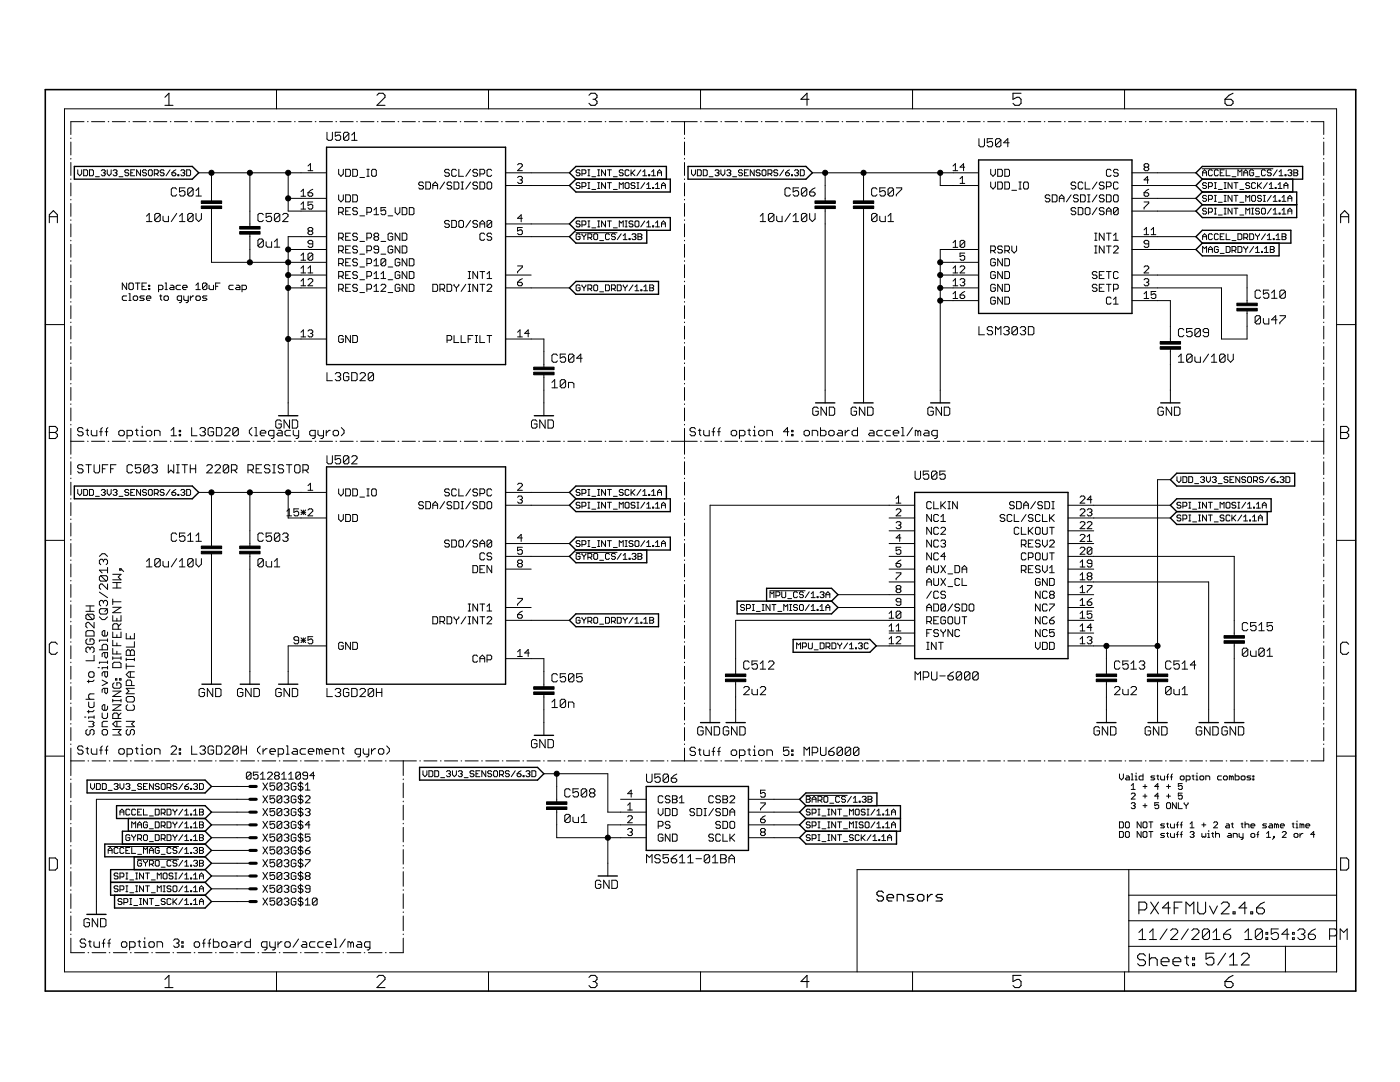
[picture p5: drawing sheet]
<svg xmlns="http://www.w3.org/2000/svg" width="279mm" height="216mm" viewBox="0 0 279 216" stroke-linecap="round" stroke-linejoin="round" font-family="sans-serif">
<g fill="none" stroke="#000" stroke-width=".2">
<path d="M55.2 17.9v3.8M97.5 17.9v3.8M139.8 17.9v3.8M182.1 17.9v3.8M224.4 17.9v3.8M12.9 21.7h253.8v172.2h-253.8zM14.1 27.5v.2M14.1 28.3v2.6M14.1 31.6v.1M14.1 32.4v2.6M14.1 35.7v.1M14.1 36.5v2.6"/>
<path d="M14.1 39.8v.1M15.5 33.9v.8l.4 .4 .4-.4v-.8M16.7 33.9h.6l.2 .2v.8l-.2 .2h-.6zM16.8 24.3h-2.7v2.5M17.5 24.3h.1M17.9 33.9h.6l.1 .2v.8l-.1 .2h-.6zM18.3 24.3h2.6M19 35.3h.8M20.2 34.1l.2-.2h.4l.2 .2-.2 .4M20.6 34.5h.2M20.8 34.5l.2 .2-.2 .4h-.4l-.2-.2M21.4 33.9v.8l.4 .4 .4-.4v-.8"/>
<path d="M21.6 24.3h.1M22.4 24.3h2.6M22.6 34.1l.2-.2h.4l.1 .2-.1 .4M23 34.5h.2M23.2 34.5l.1 .2-.1 .4h-.4l-.2-.2M23.7 35.3h.8M25.7 34.1l-.2-.2h-.4l-.2 .2 .2 .4h.4l.2 .2-.2 .4h-.4l-.2-.2M25.7 24.3h.1M26.1 34.5h.4M26.5 24.3h2.7M26.9 33.9h-.8v1.2h.8M28 33.9v1.2l-.7-1.2v1.2"/>
<path d="M29.2 34.1l-.2-.2h-.4l-.2 .2 .2 .4h.4l.2 .2-.2 .4h-.4l-.2-.2M29.6 34.1l.2-.2h.4l.2 .2v.8l-.2 .2h-.4l-.2-.2zM29.8 24.3h.2M30.7 24.3h2.6M30.8 34.7h.6l.2-.2v-.4l-.2-.2h-.6v1.2M31.2 34.7l.4 .4M32.7 34.1l-.1-.2h-.4l-.2 .2 .2 .4h.4l.1 .2-.1 .4h-.4l-.2-.2M33.9 33.9l-.8 1.2M34 24.3h.1M34.3 34.5h.6l.2 .4-.2 .2h-.4l-.2-.2zM34.8 24.3h2.6M35.1 33.9l-.8 .6"/>
<path d="M35.3 37.8l-.3-.3h-.6l-.2 .3v1l.2 .3h.6l.3-.3M35.5 34.9h.2v.2h-.2zM36.1 34.1l.2-.2h.4l.2 .2-.2 .4M36.5 34.5h.2M36.7 34.5l.2 .2-.2 .4h-.4l-.2-.2M36.9 37.5h-1.1v.8l.6-.3h.2l.3 .3v.5l-.3 .3h-.5l-.3-.3M37.3 33.9h.5l.2 .2v.8l-.2 .2h-.5zM38.1 24.3h.1M38.5 37.8l-.2-.3h-.6l-.2 .3v1M38.5 37.8v1l-.2 .3h-.6l-.2-.3M38.5 37.8l-1 1M38.9 24.3h2.7"/>
<path d="M39.1 39.1h1.1M39.1 38l.5-.5v1.6M39.7 34.5h25.5M42.2 34.5v5.6M42.2 24.3h.2M43.1 24.3h2.6M46.4 24.3h.1M47.2 24.3h2.6M49.9 34.5v10.7M50.5 24.3h.2M51.3 24.3h2.7M54.7 24.3h.1"/>
<path d="M55.5 24.3h2.6M57.5 39.6h7.7M57.5 34.5v7.6h7.7M58.8 24.3h.1M59.6 24.3h2.6M60.1 39.2h.9M60.1 38.2l.4-.4v1.4M61.5 34.1h.9M61.5 38.5h.7l.2 .2v.2l-.2 .3h-.5l-.2-.3zM61.5 33.1l.5-.4v1.4M62.4 37.8l-.9 .7M62.9 24.3h.2"/>
<path d="M63.7 24.3h2.7M65.3 26.4v1.3l.2 .3h.6l.2-.3v-1.3M67 24.3h.2M67.6 33.8v.9l.5 .5 .4-.5v-.9M67.6 38.9v.9l.5 .5 .4-.5v-.9M67.9 24.3h2.6M68 26.4h-1.1v.8l.5-.3h.3l.3 .3v.5l-.3 .3h-.5l-.3-.3M69 33.8h.7l.2 .2v.9l-.2 .3h-.7zM69 38.9h.7l.2 .2v.9l-.2 .3h-.7zM69.6 26.7l-.2-.3h-.6l-.2 .3v1M69.6 26.7v1l-.2 .3h-.6l-.2-.3M69.6 26.7l-1 1"/>
<path d="M70.2 28h1.1M70.2 26.9l.5-.5v1.6M70.4 33.8h.7l.2 .2v.9l-.2 .3h-.7zM70.4 38.9h.7l.2 .2v.9l-.2 .3h-.7zM71.2 24.3h.1M71.8 35.4h.9M72 24.3h2.6M73.2 33.8h.5M73.2 35.2h.5M73.4 33.8v1.4M74.4 33.8h.5l.2 .2v.9l-.2 .3h-.5l-.2-.3v-.9zM75.3 24.3h.1"/>
<path d="M76.1 24.3h2.7M79.4 24.3h.2M80.3 24.3h2.6M83.6 24.3h.1M84.4 24.3h2.6M84.5 36.6l-.2-.3h-.5l-.2 .3v.2l.2 .2h.5l.2 .3v.2l-.2 .2h-.5l-.2-.2M85 36.3h.7l.2 .3v.9l-.2 .2h-.7zM86.4 37h.9M86.4 37.7v-.9l.5-.5 .4 .5v.9M87.7 24.3h.1M88.5 24.3h2.6M88.7 36.3l-.9 1.4"/>
<path d="M89.7 34l-.2-.2h-.5l-.3 .2v.2l.3 .3h.5l.2 .2v.2l-.2 .3h-.5l-.3-.3M90.1 36.6l-.2-.3h-.4l-.3 .3v.2l.3 .2h.4l.2 .3v.2l-.2 .2h-.4l-.3-.2M90.6 36.3h.7l.3 .3v.9l-.3 .2h-.7zM91.1 34l-.3-.2h-.4l-.3 .2v.9l.3 .3h.4l.3-.3M91.6 33.8v1.4h.9M91.8 24.3h.2M92 36.3h.5M92 37.7h.5M92.3 36.3v1.4M92.7 24.3h2.6M93.9 33.8l-.9 1.4M93.9 36.3l-.9 1.4"/>
<path d="M95.3 34l-.2-.2h-.5l-.2 .2v.2l.2 .3h.5l.2 .2v.2l-.2 .3h-.5l-.2-.3M95.3 36.6l-.2-.3h-.5l-.2 .3v.2l.2 .2h.5l.2 .3v.2l-.2 .2h-.5l-.2-.2M95.8 34.7h.7l.2-.2v-.5l-.2-.2h-.7v1.4M95.8 36.3h.7l.2 .3v.9l-.2 .2h-.7zM96 24.3h.1M96.8 24.3h2.6M97.4 36.3h.5l.2 .3v.9l-.2 .2h-.5l-.2-.2v-.9zM98.1 34l-.2-.2h-.5l-.2 .2v.9l.2 .3h.5l.2-.3M100.1 24.3h.1M100.9 34.5h12.7M100.9 37h12.7M100.9 24.3h2.6"/>
<path d="M103.3 32.9l.2-.2h.5l.2 .2v.2l-.9 1h.9M103.3 35.4l.2-.2h.5l.2 .2v.3l-.2 .2M103.8 35.9h.2M104 35.9l.2 .2v.3l-.2 .2h-.5l-.2-.2M104.2 24.3h.2M105.1 24.3h2.6M108.4 24.3h.1M109.2 24.3h2.6M112.5 24.3h.1M113.3 24.3h2.7M115.8 34.1l-.2-.2h-.4l-.2 .2 .2 .4h.4l.2 .2-.2 .4h-.4l-.2-.2M115.8 36.6l-.2-.2h-.4l-.2 .2 .2 .4h.4l.2 .2-.2 .4h-.4l-.2-.2"/>
<path d="M116.1 34.7h.6l.2-.2v-.4l-.2-.2h-.6v1.2M116.1 37.2h.6l.2-.2v-.4l-.2-.2h-.6v1.2M116.6 24.3h.2M117.3 36.4h.4M117.3 37.6h.4M117.3 33.9h.4M117.3 35.1h.4M117.5 24.3h2.6M117.5 33.9v1.2M117.5 36.4v1.2M118.1 37.8h.8M118.1 35.3h.8"/>
<path d="M119.3 36.4h.4M119.3 37.6h.4M119.3 33.9h.4M119.3 35.1h.4M119.5 33.9v1.2M119.5 36.4v1.2M120.8 24.3h.1M120.8 33.9v1.2l-.7-1.2v1.2M120.8 36.4v1.2l-.7-1.2v1.2M121.2 36.4h.8M121.2 33.9h.8M121.6 24.3h2.6"/>
<path d="M121.6 33.9v1.2M121.6 36.4v1.2M122.4 37.8h.8M122.4 35.3h.8M123.6 37.6v-1.2l.4 .4 .4-.4v1.2M124.4 34.1l-.2-.2h-.4l-.2 .2 .2 .4h.4l.2 .2-.2 .4h-.4l-.2-.2M124.8 36.6l.2-.2h.3l.2 .2v.8l-.2 .2h-.3l-.2-.2zM124.9 24.3h.1M125.5 34.1l-.2-.2h-.3l-.2 .2v.8l.2 .2h.3l.2-.2M125.7 24.3h2.7M125.9 33.9v1.2M126.1 34.5l.6 .6"/>
<path d="M126.7 36.6l-.2-.2h-.4l-.2 .2 .2 .4h.4l.2 .2-.2 .4h-.4l-.2-.2M126.7 33.9l-.8 .8M127.1 36.4h.4M127.1 37.6h.4M127.3 36.4v1.2M127.9 33.9l-.8 1.2M128.3 35.1h.8M128.3 34.3l.4-.4v1.2M128.7 36.4l-.8 1.2M129 24.3h.2M129.1 36.8l.4-.4v1.2M129.1 37.6h.8"/>
<path d="M129.5 34.9h.2v.2h-.2zM129.9 24.3h2.6M130 34.3l.5-.4v1.2M130 35.1h.8M130.2 37.4h.3v.2h-.3zM130.8 36.8l.4-.4v1.2M130.8 37.6h.8M131.2 34.5h.8M131.2 35.1v-.8l.4-.4 .4 .4v.8M132 37h.8M132 37.6v-.8l.4-.4 .4 .4v.8M133.2 24.3h.1"/>
<path d="M134 24.3h5.1M136.6 24.3v2.5M136.6 27.5v.2M136.6 28.3v2.6M136.6 31.6v.1M136.6 32.4v2.6M136.6 35.7v.1M136.6 36.5v2.6M136.6 39.8v.1M138 33.9v.8l.4 .4 .4-.4v-.8M139.2 33.9h.6l.2 .2v.8l-.2 .2h-.6zM139.8 24.3h.2"/>
<path d="M140.4 33.9h.5l.2 .2v.8l-.2 .2h-.5zM140.7 24.3h2.5M141.5 35.3h.8M142.7 34.1l.2-.2h.4l.2 .2-.2 .4M143.1 34.5h.2M143.3 34.5l.2 .2-.2 .4h-.4l-.2-.2M143.9 33.9v.8l.4 .4 .4-.4v-.8M143.9 24.3h.1M144.7 24.3h2.5M145.1 34.1l.1-.2h.4l.2 .2-.2 .4M145.4 34.5h.2M145.6 34.5l.2 .2-.2 .4h-.4l-.1-.2"/>
<path d="M146.2 35.3h.8M147.9 24.3h.1M148.2 34.1l-.2-.2h-.4l-.2 .2 .2 .4h.4l.2 .2-.2 .4h-.4l-.2-.2M148.6 34.5h.3M148.7 24.3h2.5M149.4 33.9h-.8v1.2h.8M150.5 33.9v1.2l-.8-1.2v1.2M151.7 34.1l-.2-.2h-.4l-.2 .2 .2 .4h.4l.2 .2-.2 .4h-.4l-.2-.2M151.9 24.3h.2M152.1 34.1l.2-.2h.4l.2 .2v.8l-.2 .2h-.4l-.2-.2zM152.7 24.3h2.6M153.3 34.7h.6l.2-.2v-.4l-.2-.2h-.6v1.2"/>
<path d="M153.6 34.7l.5 .4M155.2 34.1l-.2-.2h-.4l-.2 .2 .2 .4h.4l.2 .2-.2 .4h-.4l-.2-.2M156 24.3h.1M156.4 33.9l-.8 1.2M156.8 34.5h.6l.2 .4-.2 .2h-.4l-.2-.2zM156.8 24.3h2.5M157.6 33.9l-.8 .6M157.7 37.8l-.2-.3h-.6l-.2 .3v1l.2 .3h.6l.2-.3M158 34.9h.2v.2h-.2zM158.6 34.1l.1-.2h.4l.2 .2-.2 .4M158.9 34.5h.2M159.1 34.5l.2 .2-.2 .4h-.4l-.1-.2"/>
<path d="M159.4 37.5h-1.1v.8l.5-.3h.3l.3 .3v.5l-.3 .3h-.5l-.3-.3M159.7 33.9h.6l.2 .2v.8l-.2 .2h-.6zM160 24.3h.1M160.8 24.3h2.5M161 37.8l-.2-.3h-.6l-.3 .3v1M161 37.8v1l-.2 .3h-.6l-.3-.3M161 37.8l-1.1 1M161.6 38.3h.8l.3 .3v.2l-.3 .3h-.5l-.3-.3zM162.1 34.5h33.2M162.7 37.5l-.6 .3-.5 .5M164 24.3h.2M164.7 34.5v5.6"/>
<path d="M164.8 24.3h2.6M168.1 24.3h.1M168.9 24.3h2.5M172.1 24.3h.1M172.3 34.5v5.6M172.9 24.3h2.6M175 37.8l-.2-.3h-.6l-.3 .3v1l.3 .3h.6l.2-.3M176.1 24.3h.2M176.7 37.5h-1.1v.8l.5-.3h.3l.3 .3v.5l-.3 .3h-.5l-.3-.3M177 24.3h2.5M178.3 37.8v1l-.2 .3h-.6l-.3-.3M178.3 37.8l-.2-.3h-.6l-.3 .3v1"/>
<path d="M178.3 37.8l-1.1 1M178.9 37.5h1.1v.3l-1.1 1v.3M180.2 24.3h.1M181 24.3h2.5M184.2 24.3h.1M185 24.3h2.5M187.6 34.5v2.5h7.7M188.2 24.3h.2M189.1 24.3h2.5M190.2 33.1l.5-.4v1.4M190.2 34.1h.9M191.6 35.7l.5-.5v1.4"/>
<path d="M191.6 36.6h.9M192.3 24.3h.1M192.5 33.4h-.9l.7-.7v1.4M193.1 24.3h2.5M195.4 27.7v1.3l.2 .3h.6l.3-.3v-1.3M196.3 24.3h.1M197.1 24.3h2.5M197.7 33.8v.9l.5 .5 .4-.5v-.9M197.7 36.3v1l.5 .4 .4-.4v-1M198.1 27.7h-1.1v.8l.6-.3h.2l.3 .3v.5l-.3 .3h-.5l-.3-.3M199.1 33.8h.7l.2 .2v.9l-.2 .3h-.7zM199.1 36.3h.7l.2 .3v.9l-.2 .2h-.7z"/>
<path d="M199.7 27.9l-.2-.2h-.6l-.2 .2v1.1M199.7 27.9v1.1l-.2 .3h-.6l-.2-.3M199.7 27.9l-1 1.1M200.3 24.3h.2M200.5 33.8h.7l.3 .2v.9l-.3 .3h-.7zM200.5 36.3h.7l.3 .3v.9l-.3 .2h-.7zM201.1 24.3h2.6M201.4 28.5h-1.1l.8-.8v1.6M201.9 38h1M203.3 36.3h.5M203.3 37.7h.5M203.6 36.3v1.4"/>
<path d="M204.3 36.6l.2-.3h.5l.2 .3v.9l-.2 .2h-.5l-.2-.2zM204.4 24.3h.1M205.2 24.3h2.5M208.4 24.3h.1M209.2 24.3h2.6M209.5 39.1l-.2-.2h-.5l-.2 .2v.2l.2 .3h.5l.2 .2v.2l-.2 .3h-.5l-.2-.3M210 38.9h.7l.2 .2v.9l-.2 .3h-.7zM211.4 39.6h.9M212.4 24.3h.2M213.3 24.3h2.5M213.8 38.9l-1 1.4M214.7 36.6l-.2-.3h-.5l-.2 .3v.2l.2 .2h.5l.2 .3v.2l-.2 .2h-.5l-.2-.2"/>
<path d="M215.2 39.1l-.3-.2h-.4l-.3 .2v.2l.3 .3h.4l.3 .2v.2l-.3 .3h-.4l-.3-.3M215.6 38.9h.7l.3 .2v.9l-.3 .3h-.7zM216.1 36.6l-.2-.3h-.5l-.2 .3v.9l.2 .2h.5l.2-.2M216.5 24.3h.1M216.6 36.3v1.4h.9M217 38.9h.5M217.3 38.9v1.4M217.3 24.3h2.5M218.9 36.3l-.9 1.4M218.9 38.9l-.9 1.4M220.3 36.6l-.2-.3h-.5l-.2 .3v.2l.2 .2h.5l.2 .3v.2l-.2 .2h-.5l-.2-.2M220.3 39.1l-.2-.2h-.5l-.2 .2v.2l.2 .3h.5l.2 .2v.2l-.2 .3h-.5l-.2-.3"/>
<path d="M220.5 24.3h.1M220.8 37.3h.7l.2-.3v-.4l-.2-.3h-.7v1.4M220.8 38.9h.7l.2 .2v.9l-.2 .3h-.7zM221.3 24.3h2.6M221.7 34l-.2-.2h-.5l-.2 .2v.9l.2 .3h.5l.2-.3M222.5 38.9h.4l.3 .2v.9l-.3 .3h-.4l-.3-.3v-.9zM223.2 34l-.3-.2h-.4l-.3 .2v.2l.3 .3h.4l.3 .2v.2l-.3 .3h-.4l-.3-.3M223.2 36.6l-.3-.3h-.4l-.3 .3v.9l.3 .2h.4l.3-.2M224.5 24.3h.2M225.4 24.3h2.5M225.9 34.5h12.8M225.9 37h12.8"/>
<path d="M225.9 39.6h12.8M228.3 38.5h.7l.3 .2v.2l-.3 .3h-.4l-.3-.3zM228.6 33.4l-.3-.3v-.2l.3-.2h.4l.3 .2v.2l-.3 .3M228.6 33.4l-.3 .2v.2l.3 .3h.4l.3-.3v-.2l-.3-.2M228.6 33.4h.4M228.6 24.3h.1M229.3 35.9h-1l.7-.7v1.4M229.3 37.8l-1 .7M229.4 24.3h2.5M232.6 24.3h.1M233.4 24.3h2.5M236.6 24.3h.2"/>
<path d="M237.4 24.3h2.6M239.9 33.7h14.1M240 34.5h.8M240 35.1v-.8l.4-.4 .4 .4v.8M240.7 24.3h.1M240.8 36.6l-.2-.2h-.4l-.2 .2 .2 .4h.4l.2 .2-.2 .4h-.4l-.2-.2M240.8 39.2l-.2-.2h-.4l-.2 .2 .2 .4h.4l.2 .2-.2 .4h-.4l-.2-.2M241.2 37.2h.6l.2-.2v-.4l-.2-.2h-.6v1.2M241.2 39.8h.6l.2-.2v-.4l-.2-.2h-.6v1.2M241.5 24.3h2.5M242 34.1l-.2-.2h-.4l-.2 .2v.8l.2 .2h.4l.2-.2M242.4 39h.3"/>
<path d="M242.4 36.4h.3M242.4 37.6h.3M242.5 36.4v1.2M242.5 39v1.2M243.1 37.8h.8M243.1 34.1l-.2-.2h-.4l-.1 .2v.8l.1 .2h.4l.2-.2M243.5 34.5h.4M244.3 39h.4M244.3 36.4h.4M244.3 37.6h.4M244.3 33.9h-.8v1.2h.8M244.5 36.4v1.2"/>
<path d="M244.5 39v1.2M244.7 33.9v1.2h.8M244.7 24.3h.1M245.5 24.3h2.6M245.9 36.4v1.2l-.8-1.2v1.2M245.9 39v1.2l-.8-1.2v1.2M245.9 35.3h.8M246.3 39h.8M246.3 36.4h.8M246.7 36.4v1.2M246.7 39v1.2M247.1 35.1v-1.2l.3 .4 .4-.4v1.2"/>
<path d="M247.4 37.8h.8M248.2 35.1v-.8l.4-.4 .4 .4v.8M248.2 34.5h.8M248.7 24.3h.2M249.4 36.6l-.2-.2h-.4l-.2 .4 .2 .2h.4l.2 .4-.2 .2h-.4l-.2-.2M249.6 24.3h2.5M249.8 39.2l.2-.2h.4l.2 .2v.8l-.2 .2h-.4l-.2-.2zM250.2 34.1l-.2-.2h-.4l-.2 .2v.8l.2 .2h.4l.2-.2v-.4h-.4M250.6 36.6l-.2-.2h-.4l-.2 .2v.8l.2 .2h.4l.2-.2M250.6 35.3h.8M251 36.4v1.2M251.2 37l.6 .6"/>
<path d="M251.8 36.4l-.8 .8M251.8 39.2l-.3-.2h-.3l-.2 .4 .2 .2h.3l.3 .4-.3 .2h-.3l-.2-.2M252.1 39h.4M252.3 39v1.2M252.5 34.1l-.2-.2h-.4l-.1 .2v.8l.1 .2h.4l.2-.2M252.8 24.3h.1M252.9 36.4l-.8 1.2M253.3 36.8l.4-.4v1.2M253.3 37.6h.8M253.6 24.3h2.5M253.7 34.1l-.2-.2h-.4l-.2 .2 .2 .4h.4l.2 .2-.2 .4h-.4l-.2-.2M253.7 39l-.8 1.2"/>
<path d="M254.1 39.4l.4-.4v1.2M254.5 37.4h.2v.2h-.2zM254.9 33.9l-.8 1.2M255.1 36.8l.4-.4v1.2M255.1 37.6h.8M255.3 40h.2v.2h-.2zM255.3 35.1h.8M255.3 34.3l.4-.4v1.2M255.9 39.4l.3-.4v1.2M256.2 37h.8M256.2 37.6v-.8l.4-.4 .4 .4v.8M256.5 34.9h.1v.2h-.1z"/>
<path d="M256.8 24.3h.1M257 39.6h.8M257 34.1l.2-.2h.4l.2 .2-.2 .4M257.4 34.5h.2M257.6 34.5l.2 .2-.2 .4h-.4l-.2-.2M257.6 24.3h2.6M258.2 34.5h.6M258.2 33.9h.6l.2 .2-.2 .4 .2 .4-.2 .2h-.6zM260.8 24.3h.2M261.7 24.3h2.5v2.5M264.2 27.5v.2M264.2 28.3v2.6"/>
<path d="M264.2 31.6v.1M264.2 32.4v2.6M264.2 35.7v.1M264.2 36.5v2.6M264.2 39.8v.1M14.1 40.6v2.6M14.1 43.9v.1M14.1 44.7v2.5M14.1 47.9v.2M14.1 48.7v2.6M14.1 52v.2M14.1 52.8v2.6"/>
<path d="M14.1 56.1v.1M14.1 56.9v2.6M25.3 56.5v1.3l-.9-1.3v1.3M25.3 59.1h-.7l-.2 .2v.4l.2 .2h.7M25.7 56.7l.2-.2h.5l.2 .2v.9l-.2 .2h-.5l-.2-.2zM25.7 58.6h.2v1.3M25.7 59.9h.5M26.6 59.3l.2-.2h.5l.2 .2v.4l-.2 .2h-.5l-.2-.2zM27 56.5h.9M27.5 56.5v1.3M28.3 57.1h.5M28.8 59.1h-.7l-.2 .2 .2 .2h.5l.2 .2-.2 .2h-.7"/>
<path d="M29.2 44.2h1.1M29.2 43.1l.6-.5v1.6M29.2 59.5h.9v-.2l-.2-.2h-.5l-.2 .2v.4l.2 .2h.5M29.2 56.5h-.9v1.3h.9M29.7 56.9h.2v.2h-.2zM29.7 57.6h.2v.2h-.2zM31.6 57.8h.7l.2-.2v-.5l-.2-.2h-.7v1.3M31.9 59.1h.4M32 42.9l-.3-.3h-.5l-.3 .3v1M32 42.9v1l-.3 .3h-.5l-.3-.3M32 42.9l-1.1 1M32.1 58.8v.9l.2 .2"/>
<path d="M32.5 43.1v.8l.3 .3h.8v-1.1M32.7 59.3l.3-.2h.4l.2 .2v.4l-.2 .2h-.4l-.3-.2zM33 56.5h.2v1.3M33 57.8h.4M34.1 56.9h.4l.2 .2v.7h-.6l-.3-.2 .3-.2h.6M35.3 42.6l-1.1 1.6M35.8 44.2h1.1M35.8 43.1l.6-.5v1.6M36 56.9h-.6l-.3 .2v.5l.3 .2h.6M36.2 59.9h-.6l-.2-.2v-.4l.2-.2h.6v1.1l-.2 .2h-.2M36.4 57.4h.9v-.3l-.2-.2h-.4l-.3 .2v.5l.3 .2h.4M36.7 59.1v.6l.2 .2h.7"/>
<path d="M37.6 59.1v1.1l-.5 .2M38 59.1v.8M38.5 42.9l-.2-.3h-.6l-.2 .3v1M38.5 42.9v1l-.2 .3h-.6l-.2-.3M38.5 42.9l-1 1M38.7 59.1h-.3l-.4 .4M39.1 57.8h.9M39.1 56.9l.4-.4v1.3M39.1 42.6v1.1l.5 .5 .6-.5v-1.1M39.3 59.1h.5l.2 .2v.4l-.2 .2h-.5l-.2-.2v-.4zM41.3 59.1h-.7l-.2 .2 .2 .2h.5l.2 .2-.2 .2h-.7M41.3 56.7v.9l-.2 .2h-.5l-.2-.2"/>
<path d="M41.3 56.7l-.2-.2h-.5l-.2 .2v.9M41.3 56.7l-.9 .9M41.7 56.9v.7l.3 .2h.6v-.9M42.2 41.6v10.7h23M43 57.1h.5M43.9 56.5h-.9v1.3M46.5 56.9h-.6l-.2 .2v.5l.2 .2h.6M47.2 56.9h.4l.3 .2v.7h-.7l-.2-.2 .2-.2h.7M48.3 57.8h.7l.2-.2v-.5l-.2-.2h-.7v1.3M49.9 46.7v5.6M52.6 42.9l-.3-.3h-.6l-.2 .3v1l.2 .3h.6l.3-.3M52.6 48l-.3-.3h-.6l-.2 .3v1"/>
<path d="M52.6 48v1l-.3 .3h-.6l-.2-.3M52.6 48l-1.1 1M53.1 48.2v.8l.3 .3h.8v-1.1M54.2 42.6h-1.1v.8l.6-.3h.2l.3 .3v.5l-.3 .3h-.5l-.3-.3M54.8 49.3h1M54.8 48.2l.5-.5v1.6M55.8 42.9l-.2-.3h-.6l-.2 .3v1M55.8 42.9v1l-.2 .3h-.6l-.2-.3M55.8 42.9l-1 1M56.4 42.9l.3-.3h.5l.3 .3v.2l-1.1 1.1h1.1M57.5 57.4h7.7M57.5 54.9h7.7"/>
<path d="M57.5 49.8h7.7M60.1 57h.9M60.1 54.5h.9M60.1 51.9h.9M60.1 53.5l.4-.4v1.4M60.1 40.8l.4-.5v1.4M60.1 51l.4-.5v1.4M60.1 56.1l.4-.5v1.4M60.1 41.7h.9M61.5 55.8l.2-.2h.5l.2 .2v.3l-.9 .9h.9M61.5 54.5h.9M61.5 53.5l.5-.4v1.4"/>
<path d="M61.7 46.1l-.2 .2v.3l.2 .2h.5l.2-.2v-.3l-.2-.2M61.7 46.1l-.2-.2v-.3l.2-.2h.5l.2 .2v.3l-.2 .2M61.7 46.1h.5M62.4 50.7l-.2-.2h-.5l-.2 .2v1M62.4 50.7v1l-.2 .2h-.5l-.2-.2M62.4 40.3h-.9v.7l.5-.2h.2l.2 .2v.5l-.2 .2h-.5l-.2-.2M62.4 48.7h-.7l-.2-.3v-.2l.2-.2h.5l.2 .2v.9l-.2 .3h-.5l-.2-.3M62.4 50.7l-.9 1M65.2 47.2h-7.7v35.8M67.6 57.7h.7l.2-.3v-.4l-.2-.3h-.7v1.4M67.6 55.1h.7l.2-.2v-.5l-.2-.2h-.7v1.4M67.6 52.6h.7l.2-.3v-.4l-.2-.3h-.7v1.4"/>
<path d="M67.6 42.4h.7l.2-.3v-.4l-.2-.3h-.7v1.4M67.6 47.5h.7l.2-.3v-.4l-.2-.3h-.7v1.4M67.6 50h.7l.2-.2v-.5l-.2-.2h-.7v1.4M68.1 55.1l.4 .5M68.1 47.5l.4 .4M68.1 50l.4 .5M68.1 52.6l.4 .4M68.1 57.7l.4 .4M68.1 42.4l.4 .4M69 57.4h.5M69 54.9h.5M69 52.3h.5"/>
<path d="M69 42.1h.5M69 49.8h.5M69 47.2h.5M69.9 56.7h-.9v1.4h.9M69.9 54.2h-.9v1.4h.9M69.9 51.6h-.9v1.4h.9M69.9 49.1h-.9v1.4h.9M69.9 41.4h-.9v1.4h.9M69.9 46.5h-.9v1.4h.9M71.3 49.3l-.2-.2h-.5l-.2 .2v.3l.2 .2h.5l.2 .2v.2l-.2 .3h-.5l-.2-.3M71.3 57l-.2-.3h-.5l-.2 .3v.2l.2 .2h.5l.2 .3v.2l-.2 .2h-.5l-.2-.2M71.3 54.4l-.2-.2h-.5l-.2 .2v.3l.2 .2h.5l.2 .2v.3l-.2 .2h-.5l-.2-.2"/>
<path d="M71.3 51.9l-.2-.3h-.5l-.2 .3v.2l.2 .2h.5l.2 .3v.2l-.2 .2h-.5l-.2-.2M71.3 41.7l-.2-.3h-.5l-.2 .3v.2l.2 .2h.5l.2 .3v.2l-.2 .2h-.5l-.2-.2M71.3 46.8l-.2-.3h-.5l-.2 .3v.2l.2 .2h.5l.2 .3v.2l-.2 .2h-.5l-.2-.2M71.8 55.8h.9M71.8 48.2h.9M71.8 50.7h.9M71.8 53.3h.9M71.8 58.4h.9M71.8 43.1h.9M73.2 57.7h.7l.2-.3v-.4l-.2-.3h-.7v1.4M73.2 55.1h.7l.2-.2v-.5l-.2-.2h-.7v1.4M73.2 52.6h.7l.2-.3v-.4l-.2-.3h-.7v1.4"/>
<path d="M73.2 42.4h.7l.2-.3v-.4l-.2-.3h-.7v1.4M73.2 47.5h.7l.2-.3v-.4l-.2-.3h-.7v1.4M73.2 50h.7l.2-.2v-.5l-.2-.2h-.7v1.4M74.6 58.1h1M74.6 55.6h1M74.6 53h1M74.6 42.8h1M74.6 54.7l.5-.5v1.4M74.6 41.9l.5-.5v1.4M74.6 52.1l.5-.5v1.4M74.6 57.2l.5-.5v1.4M74.9 47.2l-.3 .3v.2l.3 .2h.4l.3-.2v-.2l-.3-.3"/>
<path d="M74.9 47.2l-.3-.2v-.2l.3-.3h.4l.3 .3v.2l-.3 .2M74.9 47.2h.4M75.6 49.8h-.7l-.3-.2v-.3l.3-.2h.4l.3 .2v.9l-.3 .3h-.4l-.3-.3M76 57l.3-.3h.5l.2 .3v.2l-1 .9h1M76 55.6h1M76 54.7l.5-.5v1.4M76 48.2h1M76 50.7h1M77 51.9l-.2-.3h-.5l-.3 .3v.9M77 51.9v.9l-.2 .2h-.5l-.3-.2M77 41.4h-1v.7l.5-.2h.3l.2 .2v.5l-.2 .2h-.5l-.3-.2M77 51.9l-1 .9"/>
<path d="M77.4 55.8h1M77.4 53.3h1M77.4 58.4h1M77.4 43.1h1M78.4 49.3l-.3-.2h-.4l-.3 .2v.9l.3 .3h.4l.3-.3v-.4h-.5M78.4 46.8l-.3-.3h-.4l-.3 .3v.9l.3 .2h.4l.3-.2v-.5h-.5M78.9 41.4v1l.4 .4 .5-.4v-1M79.8 57l-.2-.3h-.5l-.2 .3v.9l.2 .2h.5l.2-.2v-.5h-.5M79.8 54.4l-.2-.2h-.5l-.2 .2v1l.2 .2h.5l.2-.2v-.5h-.5M79.8 51.9l-.2-.3h-.5l-.2 .3v.9l.2 .2h.5l.2-.2v-.5h-.5M79.8 46.5v1.4l-.9-1.4v1.4M79.8 49.1v1.4l-.9-1.4v1.4"/>
<path d="M80.3 49.1h.7l.2 .2v.9l-.2 .3h-.7zM80.3 41.4h.7l.2 .3v.9l-.2 .2h-.7zM80.3 46.5h.7l.2 .3v.9l-.2 .2h-.7zM81.2 51.6v1.4l-.9-1.4v1.4M81.2 54.2v1.4l-.9-1.4v1.4M81.2 56.7v1.4l-.9-1.4v1.4M81.7 56.7h.7l.2 .3v.9l-.2 .2h-.7zM81.7 54.2h.7l.2 .2v1l-.2 .2h-.7zM81.7 51.6h.7l.2 .3v.9l-.2 .2h-.7zM81.7 41.4h.7l.2 .3v.9l-.2 .2h-.7zM86.4 56.7h.7l.2 .3v.9l-.2 .2h-.7zM87.8 57.7h.7l.2-.3v-.4l-.2-.3h-.7v1.4"/>
<path d="M88.3 57.7l.4 .4M89.2 56.7h.7l.2 .3v.9l-.2 .2h-.7zM89.7 44.2l-.2-.2h-.5l-.3 .2v.2l.3 .3h.5l.2 .2v.2l-.2 .3h-.5l-.3-.3M90.1 44h.7l.3 .2v.9l-.3 .3h-.7zM90.6 56.7v.3l.5 .4M91.1 57.4v.7M91.6 44.2l.2-.2h.5l.2 .2v.9l-.2 .3h-.5l-.2-.3zM91.6 56.7v.3l-.5 .4M93 56.7l-1 1.4M93.4 56.7h.5M93.4 58.1h.5M93.4 55.6h.5"/>
<path d="M93.4 54.2h.5M93.7 54.2v1.4M93.7 56.7v1.4M93.9 44l-.9 1.4M95.3 44.2l-.2-.2h-.5l-.2 .2v.2l.2 .3h.5l.2 .2v.2l-.2 .3h-.5l-.2-.3M95.3 54.2v1.4l-.9-1.4v1.4M95.3 56.7v1.4l-.9-1.4v1.4M95.8 56.7h.9M95.8 54.2h.9M95.8 45.4v-1l.5-.4 .4 .4v1M95.8 44.7h.9M96.3 54.2v1.4"/>
<path d="M96.3 56.7v1.4M96.7 46.8l-.2-.3h-.5l-.2 .3v.9l.2 .2h.5l.2-.2M97.2 57l.2-.3h.5l.2 .3v.2l-.9 .9h.9M97.2 55.6h.9M97.2 54.7l.5-.5v1.4M98.1 46.8l-.2-.3h-.5l-.2 .3v.2l.2 .2h.5l.2 .3v.2l-.2 .2h-.5l-.2-.2M98.1 44.2v.9l-.2 .3h-.5l-.2-.3M98.1 44.2l-.2-.2h-.5l-.2 .2v.9M98.1 44.2l-.9 .9M100.9 57.4h12.7M100.9 54.9h5.1M100.9 47.2h12.7"/>
<path d="M100.9 44.7h12.7M103.3 56.3h.7l.2 .3v.2l-.2 .2h-.5l-.2-.2zM103.3 53.1h.9v.2l-.9 .9v.3M104.2 45.4h-.9v.7l.5-.2h.2l.2 .2v.5l-.2 .2h-.5l-.2-.2M104.2 43.6h-.9l.7-.7v1.4M104.2 55.6l-.9 .7M114.9 46.4h8.2M115.8 57l-.2-.1h-.4l-.2 .1v.8l.2 .2h.4l.2-.2v-.4h-.4M115.8 46.8l-.2-.1h-.4l-.2 .1v.8l.2 .2h.4l.2-.2v-.4h-.4M115.8 44.3l-.2-.2h-.4l-.2 .2 .2 .4h.4l.2 .2-.2 .4h-.4l-.2-.2M116.1 44.9h.6l.2-.2v-.4l-.2-.2h-.6v1.2M116.1 46.7v.1l.4 .4"/>
<path d="M116.1 56.9v.1l.4 .4M116.5 47.2v.6M116.5 57.4v.6M116.9 46.7v.1l-.4 .4M116.9 56.9v.1l-.4 .4M117.3 44.1h.4M117.3 45.3h.4M117.3 47.4h.6l.2-.2v-.4l-.2-.1h-.6v1.1M117.3 57.6h.6l.2-.2v-.4l-.2-.1h-.6v1.1M117.5 44.1v1.2M117.7 47.4l.4 .4M117.7 57.6l.4 .4"/>
<path d="M118.1 45.5h.8M118.5 46.8l.2-.1h.4l.2 .1v.8l-.2 .2h-.4l-.2-.2zM118.5 57l.2-.1h.4l.2 .1v.8l-.2 .2h-.4l-.2-.2zM119.3 44.1h.4M119.3 45.3h.4M119.5 44.1v1.2M119.7 48h.8M119.7 58.2h.8M120.8 44.1v1.2l-.7-1.2v1.2M120.8 56.9h.6l.2 .1v.8l-.2 .2h-.6zM121.2 44.1h.8M121.6 46.8l-.2-.1h-.3l-.3 .1v.8l.3 .2h.3l.2-.2"/>
<path d="M121.6 44.1v1.2M122 57.6h.6l.2-.2v-.4l-.2-.1h-.6v1.1M122.4 45.5h.8M122.4 57.6l.4 .4M122.8 46.8l-.2-.1h-.4l-.2 .3 .2 .2h.4l.2 .4-.2 .2h-.4l-.2-.2M123.2 56.9h.6l.2 .1v.8l-.2 .2h-.6zM123.6 45.3v-1.2l.4 .4 .4-.4v1.2M124 46.7l-.8 1.1M124.4 56.9v.1l.4 .4M124.4 47l.4-.3v1.1M124.4 47.8h.8M124.8 44.1h.4"/>
<path d="M124.8 45.3h.4M124.8 57.4v.6M125 44.1v1.2M125.2 56.9v.1l-.4 .4M125.5 47.6h.3v.2h-.3zM126.1 46.8l.2-.1h.4l.2 .1-.2 .4M126.3 44.3l-.2-.2h-.3l-.3 .2 .3 .4h.3l.2 .2-.2 .4h-.3l-.3-.2M126.3 56.9l-.8 1.1M126.5 47.2h.2M126.7 47.2l.2 .2-.2 .4h-.4l-.2-.2M126.7 58h.8M126.7 57.2l.4-.3v1.1"/>
<path d="M126.9 44.1h.4l.2 .2v.8l-.2 .2h-.4l-.2-.2v-.8zM127.3 47.2h.6M127.3 46.7h.6l.2 .1-.2 .4 .2 .4-.2 .2h-.6zM127.9 57.8h.2v.2h-.2zM128.5 58h.8M128.5 57.2l.4-.3v1.1M128.7 44.1l-.8 1.2M129.1 45.3h.8M129.1 44.5l.4-.4v1.2M129.7 57.4h.5M129.7 56.9h.5l.3 .1-.3 .4 .3 .4-.3 .2h-.5zM130.2 45.1h.3v.2h-.3z"/>
<path d="M130.8 45.3h.8M130.8 44.5l.4-.4v1.2M132 44.7h.8M132 45.3v-.8l.4-.4 .4 .4v.8M136.6 40.6v2.6M136.6 43.9v.1M136.6 44.7v2.5M136.6 47.9v.2M136.6 48.7v2.6M136.6 52v.2M136.6 52.8v2.6M136.6 56.1v.1"/>
<path d="M136.6 56.9v2.6M151.7 44.2h1.1M151.7 43.1l.6-.5v1.6M154.5 42.9l-.3-.3h-.6l-.2 .3v1M154.5 42.9v1l-.3 .3h-.6l-.2-.3M154.5 42.9l-1.1 1M155 43.1v.8l.3 .3h.8v-1.1M157.7 42.6l-1 1.6M158.3 44.2h1.1M158.3 43.1l.5-.5v1.6M161 42.9l-.2-.3h-.6l-.3 .3v1M161 42.9v1l-.2 .3h-.6l-.3-.3"/>
<path d="M161 42.9l-1.1 1M161.6 42.6v1.1l.5 .5 .6-.5v-1.1M164.7 41.6v38.8M172.3 41.6v38.8M175 42.9l-.2-.3h-.6l-.3 .3v1M175 42.9v1l-.2 .3h-.6l-.3-.3M175 42.9l-1.1 1M175.6 43.1v.8l.3 .3h.8v-1.1M177.2 44.2h1.1M177.2 43.1l.6-.5v1.6M187.6 60h7.7M187.6 57.4h7.7"/>
<path d="M187.6 54.9h7.7M187.6 52.3h7.7M190.2 58.6l.5-.4v1.4M190.2 48.4l.5-.4v1.4M190.2 53.5l.5-.4v1.4M190.2 56.1l.5-.5v1.4M190.2 59.6h.9M190.2 57h.9M190.2 54.5h.9M190.2 49.4h.9M191.6 53.3l.2-.2h.5l.2 .2v.2l-.9 1h.9M191.6 58.9h.7l.2 .2v.2l-.2 .3h-.5l-.2-.3z"/>
<path d="M191.6 55.8l.2-.2h.5l.2 .2v.3l-.2 .2M192.1 56.3h.2M192.3 56.3l.2 .3v.2l-.2 .2h-.5l-.2-.2M192.5 58.2l-.9 .7M192.5 48.2l-.2-.2h-.5l-.2 .2v.9M192.5 50.5h-.9v.7l.5-.2h.2l.2 .2v.5l-.2 .2h-.5l-.2-.2M192.5 48.2v.9l-.2 .3h-.5l-.2-.3M192.5 48.2l-.9 .9M195.3 49.8h-7.7v30.6M197.7 50h.7l.2-.2v-.5l-.2-.2h-.7v1.4M198.2 50l.4 .5M198.6 51.9l-.2-.3h-.4l-.3 .3v.9l.3 .2h.4l.2-.2v-.5h-.4"/>
<path d="M198.6 54.4l-.2-.2h-.4l-.3 .2v1l.3 .2h.4l.2-.2v-.5h-.4M198.6 57l-.2-.3h-.4l-.3 .3v.9l.3 .2h.4l.2-.2v-.5h-.4M198.6 59.5l-.2-.2h-.4l-.3 .2v1l.3 .2h.4l.2-.2v-.5h-.4M200 49.3l-.2-.2h-.5l-.2 .2v.3l.2 .2h.5l.2 .2v.2l-.2 .3h-.5l-.2-.3M200 51.6v1.4l-.9-1.4v1.4M200 54.2v1.4l-.9-1.4v1.4M200 56.7v1.4l-.9-1.4v1.4M200 59.3v1.4l-.9-1.4v1.4M200.5 54.2h.7l.3 .2v1l-.3 .2h-.7zM200.5 56.7h.7l.3 .3v.9l-.3 .2h-.7zM200.5 59.3h.7l.3 .2v1l-.3 .2h-.7zM200.5 50h.7l.3-.2v-.5l-.3-.2h-.7v1.4"/>
<path d="M200.5 51.6h.7l.3 .3v.9l-.3 .2h-.7zM201 50l.5 .5M201.9 49.1v.9l.5 .5 .5-.5v-.9M211.4 40.3v-1l.5-.4 .4 .4v1M214.7 41.7l-.2-.3h-.5l-.2 .3v.2l.2 .2h.5l.2 .3v.2l-.2 .2h-.5l-.2-.2M215.2 41.4h.7l.2 .3v.9l-.2 .2h-.7zM216.8 41.4h.5l.2 .3v.9l-.2 .2h-.5l-.2-.2v-.9zM217 40.3h.5M218.5 50.5h.4M218.5 47.9h.4M218.5 46.5h.4M218.5 49.1h.4"/>
<path d="M218.7 46.5v1.4M218.7 49.1v1.4M218.9 57l-.2-.3h-.5l-.2 .3v.2l.2 .2h.5l.2 .3v.2l-.2 .2h-.5l-.2-.2M218.9 54.4l-.2-.2h-.5l-.2 .2v.3l.2 .2h.5l.2 .2v.3l-.2 .2h-.5l-.2-.2M218.9 41.4l-.9 1.4M219.4 57.4h.5M219.4 54.9h.5M220.3 56.7h-.9v1.4h.9M220.3 54.2h-.9v1.4h.9M220.3 41.7l-.2-.3h-.5l-.2 .3v.2l.2 .2h.5l.2 .3v.2l-.2 .2h-.5l-.2-.2M220.3 46.5v1.4l-.9-1.4v1.4M220.3 49.1v1.4l-.9-1.4v1.4"/>
<path d="M220.8 56.7h.9M220.8 54.2h.9M220.8 42.8v-.9l.5-.5 .4 .5v.9M220.8 42.1h.9M220.8 46.5h.9M220.8 49.1h.9M221.3 46.5v1.4M221.3 49.1v1.4M221.3 54.2v1.4M221.3 56.7v1.4M221.7 59.5l-.2-.2h-.5l-.2 .2v1l.2 .2h.5l.2-.2M222.2 57.7h.7l.3-.3v-.4l-.3-.3h-.7v1.4"/>
<path d="M222.2 59.8l.5-.5v1.4M222.2 47l.5-.5v1.4M222.2 49.3l.3-.2h.4l.3 .2v.3l-1 .9h1M222.2 47.9h1M223.2 54.4l-.3-.2h-.4l-.3 .2v1l.3 .2h.4l.3-.2M223.2 41.7v.9l-.3 .2h-.4l-.3-.2M223.2 41.7l-.3-.3h-.4l-.3 .3v.9M223.2 41.7l-1 .9M225.9 60h7.7v8.2M225.9 57.4h17.9v10.2h5.1v-5.6M225.9 54.9h23v5.6M225.9 42.1h12.8"/>
<path d="M225.9 49.8h12.8M225.9 47.2h12.8M228.3 59.6h1M228.3 55.8l.3-.2h.4l.3 .2v.3l-.3 .2M228.3 53.3l.3-.2h.4l.3 .2v.2l-1 1h1M228.3 58.6l.5-.4v1.4M228.3 45.9l.5-.5v1.4M228.3 40.3h1v.2l-1 1v.2M228.3 46.8h1M228.8 56.3h.2M229 56.3l.3 .3v.2l-.3 .2h-.4l-.3-.2M229.3 48.7h-.7l-.3-.3v-.2l.3-.2h.4l.3 .2v.9l-.3 .3h-.4l-.3-.3"/>
<path d="M229.7 45.9l.5-.5v1.4M229.7 46.8h1M230.7 58.2h-1v.7l.7-.3 .3 .3v.4l-.3 .3h-.4l-.3-.3M240 50.4v-1.2l.4 .4 .4-.4v1.2M240 47.2h.8M240 47.8v-.8l.4-.3 .4 .3v.8M240.8 41.7l-.2-.1h-.4l-.2 .1 .2 .4h.4l.2 .2-.2 .4h-.4l-.2-.2M241.2 42.3h.6l.2-.2v-.4l-.2-.1h-.6v1.1M241.2 50.4v-.8l.4-.4 .4 .4v.8M241.2 49.8h.8M242 46.8l-.2-.1h-.4l-.2 .1v.8l.2 .2h.4l.2-.2M242.4 41.6h.3"/>
<path d="M242.4 42.7h.3M242.4 40.2h.3M242.5 41.6v1.1M243.1 49.4l-.2-.2h-.4l-.1 .2v.8l.1 .2h.4l.2-.2v-.4h-.4M243.1 46.8l-.2-.1h-.4l-.1 .1v.8l.1 .2h.4l.2-.2M243.1 42.9h.8M243.1 40.4h.8M243.5 47.2h.4M243.5 50.6h.8M244.3 41.6h.4M244.3 42.7h.4M244.3 40.2h.4"/>
<path d="M244.3 46.7h-.8v1.1h.8M244.5 41.6v1.1M244.7 49.2h.6l.2 .2v.8l-.2 .2h-.6zM244.7 46.7v1.1h.8M245.9 50h.6l.2-.2v-.4l-.2-.2h-.6v1.2M245.9 41.6v1.1l-.8-1.1v1.1M245.9 48h.8M246.3 41.6h.8M246.3 50l.4 .4M246.7 41.6v1.1M247.1 49.2h.5l.2 .2v.8l-.2 .2h-.5zM247.1 46.7h.5l.2 .1v.8l-.2 .2h-.5z"/>
<path d="M247.4 42.9h.8M247.4 40.4h.8M248.2 47.4h.6l.2-.2v-.4l-.2-.1h-.6v1.1M248.2 49.2v.2l.4 .4M248.6 40.2v-1.2l.4 .4 .4-.4v1.2M248.6 42.7v-1.1l.4 .3 .4-.3v1.1M248.6 49.8v.6M248.6 47.4l.4 .4M249 49.2v.2l-.4 .4M249.4 46.7h.6l.2 .1v.8l-.2 .2h-.6zM249.8 41.6h.4M249.8 42.7h.4"/>
<path d="M250 41.6v1.1M250.2 49.2l-.8 1.2M250.6 49.6l.4-.4v1.2M250.6 46.7v.1l.4 .4M250.6 50.4h.8M251 47.2v.6M251.4 41.7l-.2-.1h-.4l-.2 .1 .2 .4h.4l.2 .2-.2 .4h-.4l-.2-.2M251.4 46.7v.1l-.4 .4M251.6 58.2l-.3-.3h-.5l-.3 .3v1.1l.3 .2h.5l.3-.2M251.8 50.2h.1v.2h-.1zM251.9 41.6h.4l.2 .1v.8l-.2 .2h-.4l-.1-.2v-.8zM252.1 40.2h.4"/>
<path d="M252.3 49.6l.4-.4v1.2M252.3 50.4h.8M252.5 46.7l-.7 1.1M252.9 47.8h.8M252.9 47l.4-.3v1.1M253.2 57.9h-1.1v.8l.6-.3h.2l.3 .3v.6l-.3 .2h-.5l-.3-.2M253.5 49.2h.6l.2 .2-.2 .4 .2 .4-.2 .2h-.6zM253.5 49.8h.6M253.7 41.6l-.8 1.1M253.8 59.5h1.1M253.8 58.4l.5-.5v1.6M254.1 47.6h.2v.2h-.2z"/>
<path d="M254.1 42.7h.8M254.1 41.9l.4-.3v1.1M254.1 40.2h.8M254.7 47.8h.8M254.7 47l.4-.3v1.1M255.3 42.5h.2v.2h-.2zM255.9 46.7h.6l.1 .1-.1 .4 .1 .4-.1 .2h-.6zM255.9 47.2h.6M255.9 42.7h.7M255.9 41.9l.3-.3v1.1M255.9 40.2h.7M256.5 58.2v1.1l-.3 .2h-.5l-.3-.2"/>
<path d="M256.5 58.2l-.3-.3h-.5l-.3 .3v1.1M256.5 58.2l-1.1 1.1M257 42.1h.8M257 40.2v-.8l.4-.4 .4 .4v.8M257 42.7v-.8l.4-.3 .4 .3v.8M264.2 40.6v2.6M264.2 43.9v.1M264.2 44.7v2.5M264.2 47.9v.2M264.2 48.7v2.6M264.2 52v.2M264.2 52.8v2.6"/>
<path d="M264.2 56.1v.1M264.2 56.9v2.6M9 64.8h3.9M14.1 60.2v.1M14.1 61v2.6M14.1 64.3v.1M14.1 65.1v2.5M14.1 68.3v.2M14.1 69.2v2.5M14.1 72.4v.2M14.1 73.2v2.6M14.1 76.5v.1"/>
<path d="M14.1 77.3v2.6M57.5 67.6h7.7M60.1 67.2h.9M60.1 66.3l.4-.5v1.4M61.5 66.1l.2-.3h.5l.2 .3v.2l-.2 .2M62 66.5h.2M62.2 66.5l.2 .3v.2l-.2 .2h-.5l-.2-.2M65.3 74.4v1.6h1M66.9 74.6l.3-.2h.5l.3 .2v.3l-.3 .3M67.4 75.2h.3M67.7 75.2l.3 .2v.3l-.3 .3h-.5l-.3-.3M68.5 67.2l-.2-.2h-.5l-.2 .2v.9l.2 .2h.5l.2-.2v-.5h-.4"/>
<path d="M69.6 74.6l-.2-.2h-.6l-.2 .2v1.1l.2 .3h.6l.2-.3v-.5h-.5M69.9 67v1.3l-.9-1.3v1.3M70.2 74.4h.8l.3 .2v1.1l-.3 .3h-.8zM70.4 67h.7l.2 .2v.9l-.2 .2h-.7zM71.8 74.6l.3-.2h.5l.3 .2v.3l-1.1 1.1h1.1M74.5 74.6v1.1l-.2 .3h-.6l-.2-.3M74.5 74.6l-.2-.2h-.6l-.2 .2v1.1M74.5 74.6l-1 1.1M89.2 67.9h.7l.2-.3v-.4l-.2-.2h-.7v1.3M90.6 67v1.3h1M92 67v1.3h1M93.4 67.6h.5"/>
<path d="M94.4 67h-1v1.3M94.8 67h.5M94.8 68.3h.5M95.1 67v1.3M95.8 67v1.3h.9M97.2 67h.9M97.7 67v1.3M100.9 67.6h7.6v5.7M103.3 67.2h.9M103.3 66.3l.5-.5v1.4M105.6 66.5h-.9l.7-.7v1.4M108.5 74.8v8.2"/>
<path d="M110.2 76.3l.5-.5v1.6M110.2 77.4h1.1M111.3 70.9l-.3-.2h-.6l-.2 .2v1.1l.2 .3h.6l.3-.3M112.9 70.7h-1.1v.8l.6-.3h.2l.3 .3v.5l-.3 .3h-.5l-.3-.3M112.9 76v1.1l-.3 .3h-.5l-.3-.3M112.9 76l-.3-.2h-.5l-.3 .2v1.1M112.9 76l-1.1 1.1M113.5 77.4v-1.1h.8l.2 .3v.8M114.5 70.9v1.1l-.2 .3h-.6l-.2-.3M114.5 70.9l-.2-.2h-.6l-.2 .2v1.1M114.5 70.9l-1 1.1M116.2 71.5h-1.1l.8-.8v1.6"/>
<path d="M136.6 60.2v.1M136.6 61v2.6M136.6 64.3v.1M136.6 65.1v2.5M136.6 68.3v.2M136.6 69.2v2.5M136.6 72.4v.2M136.6 73.2v2.6M136.6 76.5v.1M136.6 77.3v2.6M195.4 65.2v1.6h1.1M198.1 65.4l-.3-.2h-.5l-.3 .2v.3l.3 .3h.5l.3 .3v.2l-.3 .3h-.5l-.3-.3"/>
<path d="M198.7 66.8v-1.6l.5 .5 .5-.5v1.6M200.3 65.4l.3-.2h.5l.3 .2v.3l-.3 .3M200.9 66h.2M201.1 66l.3 .3v.2l-.3 .3h-.5l-.3-.3M203.1 65.4v1.1l-.3 .3h-.6l-.2-.3M203.1 65.4l-.3-.2h-.6l-.2 .2v1.1M203.1 65.4l-1.1 1.1M203.6 65.4l.3-.2h.5l.3 .2v.3l-.3 .3M204.1 66h.3M204.4 66l.3 .3v.2l-.3 .3h-.5l-.3-.3M205.2 65.2h.9l.2 .2v1.1l-.2 .3h-.9zM222.2 60.7h1"/>
<path d="M233.6 69.7v10.7M235.2 71.2l.5-.5v1.6M235.2 72.3h1.1M236.3 65.8l-.3-.2h-.5l-.3 .2v1.1l.3 .3h.5l.3-.3M237.9 70.9v1.1l-.3 .3h-.5l-.3-.3M237.9 65.6h-1.1v.8l.6-.3h.2l.3 .3v.5l-.3 .3h-.5l-.3-.3M237.9 70.9l-.3-.2h-.5l-.3 .2v1.1M237.9 70.9l-1.1 1.1M238.5 71.2v.8l.2 .3h.9v-1.1M239.6 65.8l-.3-.2h-.6l-.2 .2v1.1M239.6 65.8v1.1l-.3 .3h-.6l-.2-.3M239.6 65.8l-1.1 1.1"/>
<path d="M241.2 70.7l-1.1 1.6M241.2 66.4h-.8l-.3-.3v-.3l.3-.2h.5l.3 .2v1.1l-.3 .3h-.5l-.3-.3M241.8 72.3h1M241.8 71.2l.5-.5v1.6M244.5 70.9v1.1l-.3 .3h-.5l-.3-.3M244.5 70.9l-.3-.2h-.5l-.3 .2v1.1M244.5 70.9l-1.1 1.1M245 70.7v1l.6 .6 .5-.6v-1M251.6 63.3l-.3-.3h-.5l-.3 .3v1.1M251.6 63.3v1.1l-.3 .2h-.5l-.3-.2M251.6 63.3l-1.1 1.1M252.1 63.5v.9l.3 .2h.8v-1.1"/>
<path d="M254.9 63.8h-1.1l.8-.8v1.6M255.4 63h1.1v.3l-1.1 1.1v.2M264.2 60.2v.1M264.2 61v2.6M264.2 64.3v.1M264.2 65.1v2.5M264.2 68.3v.2M264.2 69.2v2.5M264.2 72.4v.2M264.2 73.2v2.6M264.2 76.5v.1M264.2 77.3v2.6"/>
<path d="M266.7 64.8h3.9M14.1 80.6v.1M14.1 81.4v2.6M14.1 84.7v.1M14.1 85.5v5.1M14.1 91.3v.1M14.1 92.1v2.6M14.1 95.4v.1M14.1 96.2v2.6M14.1 99.5v.1M14.1 88.1h2.7M15.5 97.7v.7l.4 .4 .4-.4v-.7"/>
<path d="M16.6 85.6l-.3-.3h-.5l-.3 .3v.3l.3 .2h.5l.3 .3v.3l-.3 .3h-.5l-.3-.3M16.6 93l-.3-.3h-.5l-.3 .3v.3l.3 .2h.5l.3 .3v.3l-.3 .3h-.5l-.3-.3M16.7 97.7h.6l.2 .2v.8l-.2 .1h-.6zM17.1 85.9h.6M17.1 92.7h1.1M17.4 85.6v1.1l.3 .3M17.5 88.1h.1M17.7 92.7v1.7M17.9 97.7h.6l.1 .2v.8l-.1 .1h-.6zM18.2 85.9v.8l.3 .3h.8v-1.1M18.3 88.1h2.6M18.8 92.7v1.4l.2 .3h.6l.3-.3v-1.4"/>
<path d="M19 99h.8M19.9 86.1h.5M20.2 97.9l.2-.2h.4l.2 .2-.2 .4M20.4 85.3l-.2 .3v1.4M20.4 93.5h.6M20.6 98.3h.2M20.8 98.3l.2 .1-.2 .4h-.4l-.2-.1M21 86.1h.5M21.4 97.7v.7l.4 .4 .4-.4v-.7M21.5 92.7h-1.1v1.7M21.5 85.3l-.2 .3v1.4M21.6 88.1h.1"/>
<path d="M22.1 93.5h.5M22.4 88.1h2.6M22.6 97.9l.2-.2h.4l.1 .2-.1 .4M23 98.3h.2M23.2 98.3l.1 .1-.1 .4h-.4l-.2-.1M23.2 92.7h-1.1v1.7M23.7 86.1l.3-.2h.5l.3 .2v.6l-.3 .3h-.5l-.3-.3zM23.7 99h.8M25.4 87h.8l.3-.3v-.6l-.3-.2h-.8v1.6M25.7 97.9l-.2-.2h-.4l-.2 .4 .2 .2h.4l.2 .4-.2 .1h-.4l-.2-.1M25.7 88.1h.1M26.1 98.3h.4"/>
<path d="M26.5 93l-.3-.3h-.6l-.2 .3v1.1l.2 .3h.6l.3-.3M26.5 88.1h2.7M26.9 97.7h-.8v1.1h.8M27 85.9h.6M27.3 85.6v1.1l.3 .3M28 97.7v1.1l-.7-1.1v1.1M28.1 92.7h-1.1v.8l.8-.2 .3 .2v.6l-.3 .3h-.5l-.3-.3M28.1 87h.5M28.1 85.9h.3v1.1M28.4 85v.3M29.2 86.1l.3-.2h.5l.3 .2v.6l-.3 .3h-.5l-.3-.3zM29.2 97.9l-.2-.2h-.4l-.2 .4 .2 .2h.4l.2 .4-.2 .1h-.4l-.2-.1"/>
<path d="M29.6 97.9l.2-.2h.4l.2 .2v.8l-.2 .1h-.4l-.2-.1zM29.7 93v1.1l-.2 .3h-.6l-.2-.3M29.7 93l-.2-.3h-.6l-.2 .3v1.1M29.7 93l-1 1.1M29.8 88.1h.2M30.3 93l.3-.3h.5l.3 .3v.3l-.3 .2M30.7 88.1h2.6M30.8 98.4h.6l.2-.1v-.4l-.2-.2h-.6v1.1M30.8 87v-1.1h.9l.2 .2v.9M30.8 93.5h.3M31.1 93.5l.3 .3v.3l-.3 .3h-.5l-.3-.3M31.2 98.4l.4 .4"/>
<path d="M32.7 97.9l-.1-.2h-.4l-.2 .4 .2 .2h.4l.1 .4-.1 .1h-.4l-.2-.1M33.6 92.7v1.7l.5-.6 .6 .6v-1.7M33.9 97.7l-.8 1.1M34 88.1h.1M34.1 87h1.1M34.1 85.9l.6-.6v1.7M34.3 98.3h.6l.2 .4-.2 .1h-.4l-.2-.1zM34.8 88.1h2.6M35.1 97.7l-.8 .6M35.2 92.7h.6M35.2 94.4h.6M35.5 98.7h.2v.1h-.2z"/>
<path d="M35.5 92.7v1.7M35.8 85.9h.2v.2h-.2zM35.8 86.7h.2v.3h-.2zM36.1 97.9l.2-.2h.4l.2 .2-.2 .4M36.3 92.7h1.1M36.5 98.3h.2M36.7 98.3l.2 .1-.2 .4h-.4l-.2-.1M36.9 92.7v1.7M37.3 97.7h.5l.2 .2v.8l-.2 .1h-.5zM38 93.5h1.1M38 92.7v1.7M38.1 88.1h.1"/>
<path d="M38.2 85.3v1.7h1.1M38.9 88.1h2.7M39.1 92.7v1.7M39.7 98.3h25.5M39.9 85.6l.3-.3h.5l.3 .3v.3l-.3 .2M40.4 86.1h.3M40.7 86.1l.3 .3v.3l-.3 .3h-.5l-.3-.3M41.3 93l.2-.3h.6l.3 .3v.3l-1.1 1.1h1.1M42.2 98.3v10.7M42.2 88.1h.2M42.6 85.6l-.2-.3h-.6l-.3 .3v1.1l.3 .3h.6l.2-.3v-.6h-.5M42.9 93l.3-.3h.5l.3 .3v.3l-1.1 1.1h1.1"/>
<path d="M43.1 88.1h2.6M43.2 85.3h.8l.3 .3v1.1l-.3 .3h-.8zM44.8 85.6l.3-.3h.5l.3 .3v.3l-1.1 1.1h1.1M45.6 93v1.1l-.2 .3h-.6l-.2-.3M45.6 93l-.2-.3h-.6l-.2 .3v1.1M45.6 93l-1 1.1M46.2 93.8h.8l.3-.3v-.5l-.3-.3h-.8v1.7M46.4 88.1h.1M46.7 93.8l.6 .6M47.2 88.1h2.6M47.6 85.6v1.1l-.3 .3h-.6l-.2-.3M47.6 85.6l-.3-.3h-.6l-.2 .3v1.1"/>
<path d="M47.6 85.6l-1.1 1.1M49.5 93.8h.8l.3-.3v-.5l-.3-.3h-.8v1.7M49.9 98.3v10.7M50 93.8l.6 .6M50.3 85.3l-.5 .6v.5l.5 .6M50.5 88.1h.2M50.8 85.3h.3v1.7M50.8 87h.6M51.1 93.5h.6M51.3 88.1h2.7M51.9 86.4h1.1v-.3l-.2-.2h-.6l-.3 .2v.6l.3 .3h.6M52.2 92.7h-1.1v1.7h1.1"/>
<path d="M53.9 93l-.3-.3h-.6l-.2 .3v.3l.2 .2h.6l.3 .3v.3l-.3 .3h-.6l-.2-.3M54.4 92.7h.6M54.4 94.4h.6M54.7 88.1h.1M54.7 87h-.8l-.3-.3v-.6l.3-.2h.8v1.3l-.3 .3h-.3M54.7 92.7v1.7M55.5 88.1h2.6M55.5 85.9h.5l.3 .2v.9h-.8l-.3-.3 .3-.3h.8M56.1 84.1l-.2-.3h-.6l-.3 .3v1.1l.3 .2h.6l.2-.2v-.6h-.5M56.6 93l-.3-.3h-.5l-.3 .3v.3l.3 .2h.5l.3 .3v.3l-.3 .3h-.5l-.3-.3M57.1 92.7h1.2M57.5 98.3v5.1h7.7"/>
<path d="M57.7 92.7v1.7M57.8 83.8v1.6l-1.1-1.6v1.6M58 85.9h-.9l-.2 .2v.6l.2 .3h.9M58.3 83.8h.8l.3 .3v1.1l-.3 .2h-.8zM58.5 85.9v.8l.3 .3h.8M58.8 88.1h.1M58.8 93l.3-.3h.5l.3 .3v1.1l-.3 .3h-.5l-.3-.3zM59.6 85.9v1.3l-.2 .3h-.3M59.6 88.1h2.6M60.5 93.8h.8l.2-.3v-.5l-.2-.3h-.8v1.7M61 93.8l.5 .6M61.5 96.9l.5-.5v1.4"/>
<path d="M61.5 97.8h.9M62.9 88.1h.2M62.9 87h-.8l-.3-.3v-.6l.3-.2h.8v1.3l-.3 .3h-.2M63.5 85.9v.8l.2 .3h.9M63.7 88.1h2.7M64.6 85.9v1.3l-.3 .3h-.3M65.1 85.9v1.1M65.3 90.9v1.4l.2 .3h.6l.2-.3v-1.4M65.9 85.9h-.2l-.6 .5M66.7 85.9h.6l.3 .2v.6l-.3 .3h-.6l-.2-.3v-.6zM67 88.1h.2M67.6 97.6v.9l.5 .5 .4-.5v-.9"/>
<path d="M67.9 88.1h2.6M68 90.9h-1.1v.9l.5-.3h.3l.3 .3v.5l-.3 .3h-.5l-.3-.3M68.1 85.3l.6 .6v.5l-.6 .6M69 97.6h.7l.2 .2v.9l-.2 .3h-.7zM69.6 91.2l-.2-.3h-.6l-.3 .3v1.1M69.6 91.2v1.1l-.2 .3h-.6l-.3-.3M69.6 91.2l-1.1 1.1M70.2 91.2l.3-.3h.5l.3 .3v.3l-1.1 1.1h1.1M70.4 97.6h.7l.2 .2v.9l-.2 .3h-.7zM71.2 88.1h.1M71.8 99.2h.9M72 88.1h2.6"/>
<path d="M73.2 99h.5M73.2 97.6h.5M73.4 97.6v1.4M74.2 97.8l.2-.2h.5l.2 .2v.9l-.2 .3h-.5l-.2-.3zM75.3 88.1h.1M76.1 88.1h2.7M79.4 88.1h.2M80.3 88.1h2.6M83.6 88.1h.1M84.4 88.1h2.6M87.7 88.1h.1M88.5 88.1h2.6"/>
<path d="M89.7 97.8l-.2-.2h-.5l-.3 .2v.2l.3 .3h.5l.2 .2v.2l-.2 .3h-.5l-.3-.3M91.1 97.8l-.3-.2h-.4l-.3 .2v.9l.3 .3h.4l.3-.3M91.6 97.6v1.4h.9M91.8 88.1h.2M92.7 88.1h2.6M93.9 97.6l-.9 1.4M95.3 97.8l-.2-.2h-.5l-.2 .2v.2l.2 .3h.5l.2 .2v.2l-.2 .3h-.5l-.2-.3M95.8 98.5h.7l.2-.2v-.5l-.2-.2h-.7v1.4M96 88.1h.1M96.8 88.1h2.6M98.1 97.8l-.2-.2h-.5l-.2 .2v.9l.2 .3h.5l.2-.3M100.1 88.1h.1"/>
<path d="M100.9 98.3h12.7M100.9 88.1h2.6M103.3 99.2l.2-.2h.5l.2 .2v.3l-.2 .2M103.3 96.7l.2-.3h.5l.2 .3v.2l-.9 .9h.9M103.8 99.7h.2M104 99.7l.2 .2v.3l-.2 .2h-.5l-.2-.2M104.2 88.1h.2M105.1 88.1h2.6M107.2 84.1l-.3-.3h-.6l-.2 .3v1.1l.2 .2h.6l.3-.2v-.6h-.6M108.4 88.1h.1M108.8 83.8v1.6l-1.1-1.6v1.6M109.2 88.1h2.6"/>
<path d="M109.4 83.8h.8l.2 .3v1.1l-.2 .2h-.8zM112.5 88.1h.1M113.3 88.1h2.7M115.8 97.9l-.2-.2h-.4l-.2 .4 .2 .2h.4l.2 .4-.2 .1h-.4l-.2-.1M116.1 98.4h.6l.2-.1v-.4l-.2-.2h-.6v1.1M116.6 88.1h.2M117.3 97.7h.4M117.3 98.8h.4M117.5 88.1h2.6M117.5 97.7v1.1M118.1 99h.8M119.3 97.7h.4"/>
<path d="M119.3 98.8h.4M119.5 97.7v1.1M120.8 88.1h.1M120.8 97.7v1.1l-.7-1.1v1.1M121.2 97.7h.8M121.6 88.1h2.6M121.6 97.7v1.1M122.4 99h.8M124.4 97.9l-.2-.2h-.4l-.2 .4 .2 .2h.4l.2 .4-.2 .1h-.4l-.2-.1M124.9 88.1h.1M125.5 97.9l-.2-.2h-.3l-.2 .2v.8l.2 .1h.3l.2-.1M125.7 88.1h2.7"/>
<path d="M125.9 97.7v1.1M126.1 98.3l.6 .5M126.7 97.7l-.8 .7M127.9 97.7l-.8 1.1M128.3 98.1l.4-.4v1.1M128.3 98.8h.8M129 88.1h.2M129.5 98.7h.2v.1h-.2zM129.9 88.1h2.6M130 98.1l.5-.4v1.1M130 98.8h.8M131.2 98.3h.8"/>
<path d="M131.2 98.8v-.7l.4-.4 .4 .4v.7M133.2 88.1h.1M134 88.1h5.1M136.6 80.6v.1M136.6 81.4v2.6M136.6 84.7v.1M136.6 85.5v5.1M136.6 91.3v.1M136.6 92.1v2.6M136.6 95.4v.1M136.6 96.2v2.6M136.6 99.5v.1"/>
<path d="M138.8 85.6l-.3-.3h-.5l-.3 .3v.3l.3 .2h.5l.3 .3v.3l-.3 .3h-.5l-.3-.3M139.4 85.9h.5M139.6 85.6v1.1l.3 .3M139.8 88.1h.2M140.4 85.9v.8l.3 .3h.8v-1.1M140.7 88.1h2.5M142.1 86.1h.5M142.6 85.3l-.2 .3v1.4M143.2 86.1h.5M143.7 85.3l-.2 .3v1.4M143.9 88.1h.1M144.7 88.1h2.5"/>
<path d="M145.9 86.1l.3-.2h.5l.3 .2v.6l-.3 .3h-.5l-.3-.3zM147.6 87h.8l.3-.3v-.6l-.3-.2h-.8v1.6M147.9 88.1h.1M148.7 88.1h2.5M149.2 85.9h.6M149.5 85.6v1.1l.3 .3M150.3 87h.6M150.3 85.9h.3v1.1M150.6 85v.3M151.4 86.1l.3-.2h.5l.3 .2v.6l-.3 .3h-.5l-.3-.3zM151.9 88.1h.2M152.7 88.1h2.6"/>
<path d="M153.1 87v-1.1h.8l.3 .2v.9M156 88.1h.1M156.8 88.1h2.5M157.4 86.1h-1l.8-.8v1.7M158 85.9h.3v.2h-.3zM158 86.7h.3v.3h-.3zM160 88.1h.1M160.7 85.9h.6l.2 .2v.6l-.2 .3h-.6l-.2-.3v-.6zM160.8 88.1h2.5M162.1 87v-1.1h.8l.3 .2v.9M163.3 81.5l-.3-.3h-.5l-.3 .3v1.1l.3 .3h.5l.3-.3v-.5h-.5M163.7 85.3v1.7h.9l.2-.3v-.6l-.2-.2h-.9"/>
<path d="M164 88.1h.2M164.8 88.1h2.6M164.9 81.2v1.7l-1-1.7v1.7M165.5 81.2h.8l.3 .3v1.1l-.3 .3h-.8zM165.7 85.9h.5l.3 .2v.6l-.3 .3h-.5l-.3-.3v-.6zM167.3 85.9h.6l.2 .2v.9h-.8l-.3-.3 .3-.3h.8M168.1 88.1h.1M168.7 85.9v1.1M168.9 88.1h2.5M169.5 85.9h-.3l-.5 .5M170.9 81.5l-.2-.3h-.6l-.2 .3v1.1l.2 .3h.6l.2-.3v-.5h-.5M171.1 85.3v1.7h-.8l-.2-.3v-.6l.2-.2h.8"/>
<path d="M172.1 88.1h.1M172.6 81.2v1.7l-1.1-1.7v1.7M172.9 88.1h2.6M173.1 81.2h.9l.2 .3v1.1l-.2 .3h-.9zM173.6 85.9h.6l.2 .2v.9h-.8l-.3-.3 .3-.3h.8M176.1 85.9h-.8l-.3 .2v.6l.3 .3h.8M176.1 88.1h.2M177 88.1h2.5M177.7 85.9h-.8l-.3 .2v.6l.3 .3h.8M178.3 86.4h1.1v-.3l-.3-.2h-.6l-.2 .2v.6l.2 .3h.6M178.8 99.5l.5-.5v1.4M179.9 85.3h.3v1.7"/>
<path d="M179.9 87h.6M180.2 88.1h.1M181 88.1h2.5M182.1 85.3l-1.1 1.7M182.6 94v1.4l.3 .2h.5l.3-.2v-1.4M183.2 86.1l.3-.2 .2 .2v.9M183.2 86.1l-.3-.2h-.2v1.1M183.2 86.1v.9M184.2 88.1h.1M184.6 85.9h.5l.3 .2v.9h-.8l-.3-.3 .3-.3h.8M185 88.1h2.5M185.4 94h-1.1v.8l.5-.2h.3l.3 .2v.6l-.3 .2h-.6l-.2-.2"/>
<path d="M186.3 81.5l-.3-.3h-.6l-.2 .3v1.1l.2 .3h.6l.3-.3v-.5h-.6M187 94.3l-.3-.3h-.5l-.3 .3v1.1M187 94.3v1.1l-.3 .2h-.5l-.3-.2M187 94.3l-1.1 1.1M187 87h-.8l-.3-.3v-.6l.3-.2h.8v1.3l-.2 .3h-.3M187.9 81.2v1.7l-1.1-1.7v1.7M188.2 88.1h.2M188.4 81.2h.9l.2 .3v1.1l-.2 .3h-.9zM188.6 94h-1v.8l.5-.2h.3l.2 .2v.6l-.2 .2h-.6l-.2-.2M189.1 88.1h2.5M192.3 88.1h.1M193.1 88.1h2.5"/>
<path d="M196.3 88.1h.1M197.1 88.1h2.5M200.3 88.1h.2M201.1 88.1h2.6M204.4 88.1h.1M205.2 88.1h2.5M208.4 88.1h.1M209.2 88.1h2.6M212.4 88.1h.2M213.3 88.1h2.5M215.6 99.2l.2-.2h.5l.2 .2v.3l-.9 .9h.9M216.5 88.1h.1"/>
<path d="M217.3 88.1h2.5M217.9 99.7h-.9l.7-.7v1.4M220.5 88.1h.1M221.3 88.1h2.6M224.5 88.1h.2M225.4 88.1h2.5M228.6 88.1h.1M229.4 88.1h2.5M232.2 81.5l-.3-.3h-.5l-.3 .3v1.1l.3 .3h.5l.3-.3v-.5h-.6M232.6 88.1h.1M233.4 88.1h2.5M233.6 95.7h-2.6v38.8"/>
<path d="M233.8 81.2v1.7l-1.1-1.7v1.7M234.4 81.2h.8l.3 .3v1.1l-.3 .3h-.8zM234.9 95.1v.8l.4 .4 .4-.4v-.8M236.1 95.1h.6l.2 .2v.8l-.2 .2h-.6zM236.6 88.1h.2M237.2 95.1h.6l.2 .2v.8l-.2 .2h-.6zM237.4 88.1h2.6M238.4 96.5h.8M239.6 95.3l.2-.2h.4l.2 .2-.2 .4M240 95.7h.2M240.2 95.7l.2 .2-.2 .4h-.4l-.2-.2M240.7 88.1h.1"/>
<path d="M240.8 95.1v.8l.4 .4 .4-.4v-.8M241.5 88.1h2.5M241.9 95.3l.2-.2h.4l.2 .2-.2 .4M242.3 95.7h.2M242.5 95.7l.2 .2-.2 .4h-.4l-.2-.2M243.1 96.5h.8M244.7 88.1h.1M245.1 95.3l-.2-.2h-.4l-.2 .2 .2 .4h.4l.2 .2-.2 .4h-.4l-.2-.2M245.5 95.7h.4M245.5 88.1h2.6M246.3 95.1h-.8v1.2h.8M247.4 95.1v1.2l-.8-1.2v1.2"/>
<path d="M248.6 95.3l-.2-.2h-.4l-.2 .4 .2 .2h.4l.2 .4-.2 .2h-.4l-.2-.2M248.7 88.1h.2M249 95.3l.2-.2h.4l.2 .2v.8l-.2 .2h-.4l-.2-.2zM249.6 88.1h2.5M250.2 95.9h.6l.2-.2v-.4l-.2-.2h-.6v1.2M250.5 95.9l.5 .4M252.1 95.3l-.2-.2h-.4l-.2 .2 .2 .4h.4l.2 .2-.2 .4h-.4l-.2-.2M252.8 88.1h.1M253.3 95.1l-.8 1.2M253.6 88.1h2.5M253.7 95.7h.6l.2 .4-.2 .2h-.4l-.2-.2zM254.5 95.1l-.8 .6"/>
<path d="M254.9 96.1h.2v.2h-.2zM255.5 95.3l.2-.2h.3l.2 .2-.2 .4M255.8 95.7h.2M256 95.7l.2 .2-.2 .4h-.3l-.2-.2M256.6 95.1h.6l.2 .2v.8l-.2 .2h-.6zM256.8 88.1h.1M257.6 88.1h2.6M260.8 88.1h.2M261.7 88.1h2.5M264.2 80.6v.1M264.2 81.4v2.6M264.2 84.7v.1"/>
<path d="M264.2 85.5v5.1M264.2 91.3v.1M264.2 92.1v2.6M264.2 95.4v.1M264.2 96.2v2.6M264.2 99.5v.1M9 107.8h3.9M14.1 100.3v2.6M14.1 103.5v.2M14.1 104.4v2.6M14.1 107.6v.2M14.1 108.5v2.5"/>
<path d="M14.1 111.7v.1M14.1 112.5v2.6M14.1 115.8v.1M14.1 116.6v2.6M14.1 119.9v.1M19.8 118.2l1.7 1.1M19.8 111l.6-.5h.5l.6 .5M20.1 114.9l1.1 1.1M20.1 114.9l-.3 .2v.6l.3 .3h1.1M20.1 114.9h1.1l.3 .2v.6l-.3 .3M20.6 111.8l-.2-.2h-.3l-.3 .2v.6l.3 .3M20.6 111.8l.3-.2h.3l.3 .2v.6l-.3 .3"/>
<path d="M20.6 111.8v.3M21.5 116.5v1.1l-1.1-1.1h-.3l-.3 .3v.5l.3 .3M21.5 113.2v1.1M21.5 113.8h-1.7l.6 .5M22.5 114.6h1.7l-.6 .5 .6 .6h-1.7M22.5 119.5v1.1M22.5 117.3h1.7M22.5 116.2h1.7M23.3 116.2v1.1M23.9 113.5h.3v.3h-.3zM24.2 113.5l.5 .5M29.2 112l.6-.5v1.6"/>
<path d="M29.2 113.1h1.1M32 111.7l-.3-.2h-.5l-.3 .2v1.1M32 111.7v1.1l-.3 .3h-.5l-.3-.3M32 111.7l-1.1 1.1M32.5 112v.8l.3 .3h.8v-1.1M35.3 111.5l-1.1 1.6M35.3 106.6l-.3-.2h-.6l-.2 .2v1.1l.2 .3h.6l.3-.3M35.8 113.1h1.1M35.8 112l.6-.5v1.6M36.9 106.4h-1.1v.8l.6-.3h.2l.3 .3v.5l-.3 .3h-.5l-.3-.3M37.5 108h1M37.5 106.9l.5-.5v1.6"/>
<path d="M38.5 111.7l-.2-.2h-.6l-.2 .2v1.1M38.5 111.7v1.1l-.2 .3h-.6l-.2-.3M38.5 111.7l-1 1.1M39.1 111.5v1.1l.5 .5 .6-.5v-1.1M39.1 108h1.1M39.1 106.9l.5-.5v1.6M42.2 110.5v26M49.9 110.5v26M52.6 106.6l-.3-.2h-.6l-.2 .2v1.1l.2 .3h.6l.3-.3M52.6 111.7l-.3-.2h-.6l-.2 .2v1.1M52.6 111.7v1.1l-.3 .3h-.6l-.2-.3M52.6 111.7l-1.1 1.1"/>
<path d="M53.1 112v.8l.3 .3h.8v-1.1M54.2 106.4h-1.1v.8l.6-.3h.2l.3 .3v.5l-.3 .3h-.5l-.3-.3M54.8 112l.5-.5v1.6M54.8 113.1h1M55.8 106.6l-.2-.2h-.6l-.2 .2v1.1M55.8 106.6v1.1l-.2 .3h-.6l-.2-.3M55.8 106.6l-1 1.1M56.4 106.6l.3-.2h.5l.3 .2v.3l-.3 .3M56.9 107.2h.3M57.2 107.2l.3 .3v.2l-.3 .3h-.5l-.3-.3M57.3 102l.4-.5v1.4M57.3 102.9h.9"/>
<path d="M59.6 101.5h-.9v.7l.4-.2h.3l.2 .2v.5l-.2 .2h-.5l-.2-.2M60.1 101.8l.9 .9M60.1 102.2h.9M60.5 101.8v.9M61 101.8l-.9 .9M61.5 101.8l.2-.3h.5l.2 .3v.2l-.9 .9h.9M67.6 102.7v.9l.5 .5 .4-.5v-.9M69 102.7h.7l.2 .2v.9l-.2 .3h-.7zM70.4 102.7h.7l.2 .2v.9l-.2 .3h-.7zM84.5 100.4l-.2-.3h-.5l-.2 .3v.2l.2 .2h.5l.2 .2v.3l-.2 .2h-.5l-.2-.2M85 100.1h.7l.2 .3v.9l-.2 .2h-.7zM86.4 101.5v-.9l.5-.5 .4 .5v.9"/>
<path d="M86.4 100.8h.9M88.7 100.1l-.9 1.4M89.7 108l-.2-.2h-.5l-.3 .2v.2l.3 .3h.5l.2 .2v.2l-.2 .3h-.5l-.3-.3M90.1 100.4l-.2-.3h-.4l-.3 .3v.2l.3 .2h.4l.2 .2v.3l-.2 .2h-.4l-.3-.2M90.1 107.8h.7l.3 .2v.9l-.3 .3h-.7zM90.6 100.1h.7l.3 .3v.9l-.3 .2h-.7zM91.6 108l.2-.2h.5l.2 .2v.9l-.2 .3h-.5l-.2-.3zM92 101.5h.5M92 100.1h.5M92.3 100.1v1.4M93.9 100.1l-.9 1.4M93.9 107.8l-.9 1.4"/>
<path d="M94.4 112.9h.7l.2 .2v.9l-.2 .3h-.7zM95.3 100.4l-.2-.3h-.5l-.2 .3v.2l.2 .2h.5l.2 .2v.3l-.2 .2h-.5l-.2-.2M95.3 108l-.2-.2h-.5l-.2 .2v.2l.2 .3h.5l.2 .2v.2l-.2 .3h-.5l-.2-.3M95.8 100.1h.7l.2 .3v.9l-.2 .2h-.7zM95.8 109.2v-1l.5-.4 .4 .4v1M95.8 113.6h.5M95.8 108.5h.9M96.7 110.6l-.2-.3h-.5l-.2 .3v.9l.2 .2h.5l.2-.2M96.7 112.9h-.9v1.4h.9M97.4 100.1h.5l.2 .3v.9l-.2 .2h-.5l-.2-.2v-.9zM98.1 108l-.2-.2h-.5l-.2 .2v.9M98.1 110.6l-.2-.3h-.5l-.2 .3v.2l.2 .2h.5l.2 .3v.2l-.2 .2h-.5l-.2-.2"/>
<path d="M98.1 112.9v1.4l-.9-1.4v1.4M98.1 108v.9l-.2 .3h-.5l-.2-.3M98.1 108l-.9 .9M100.9 111h12.7M100.9 113.6h5.1M100.9 100.8h12.7M100.9 108.5h12.7M103.3 119.4h.9v.2l-.9 1v.2M103.5 112.4l-.2 .3v.2l.2 .2h.5l.2-.2v-.2l-.2-.3M103.5 112.4l-.2-.2v-.2l.2-.3h.5l.2 .3v.2l-.2 .2M103.5 112.4h.5M104.2 109.2h-.9v.7l.5-.2h.2l.2 .2v.5l-.2 .2h-.5l-.2-.2"/>
<path d="M104.2 107.3h-.9l.7-.7v1.4M114.9 110.2h8.2M115.8 100.4l-.2-.2h-.4l-.2 .4 .2 .2h.4l.2 .4-.2 .2h-.4l-.2-.2M115.8 108.1l-.2-.2h-.4l-.2 .2 .2 .4h.4l.2 .2-.2 .4h-.4l-.2-.2M115.8 110.6l-.2-.2h-.4l-.2 .2v.8l.2 .2h.4l.2-.2v-.4h-.4M116.1 101h.6l.2-.2v-.4l-.2-.2h-.6v1.2M116.1 108.7h.6l.2-.2v-.4l-.2-.2h-.6v1.2M116.1 110.4v.2l.4 .4M116.5 111v.6M116.9 110.4v.2l-.4 .4M117.3 107.9h.4M117.3 109.1h.4"/>
<path d="M117.3 111.2h.6l.2-.2v-.4l-.2-.2h-.6v1.2M117.3 100.2h.4M117.3 101.4h.4M117.5 100.2v1.2M117.5 107.9v1.2M117.7 111.2l.4 .4M118.1 109.2h.8M118.1 101.6h.8M118.5 110.6l.2-.2h.4l.2 .2v.8l-.2 .2h-.4l-.2-.2zM119.3 107.9h.4M119.3 109.1h.4M119.3 100.2h.4"/>
<path d="M119.3 101.4h.4M119.5 100.2v1.2M119.5 107.9v1.2M119.7 111.8h.8M120.8 100.2v1.2l-.7-1.2v1.2M120.8 107.9v1.2l-.7-1.2v1.2M121.2 107.9h.8M121.2 100.2h.8M121.6 110.6l-.2-.2h-.3l-.3 .2v.8l.3 .2h.3l.2-.2M121.6 100.2v1.2M121.6 107.9v1.2M122.4 109.2h.8"/>
<path d="M122.4 101.6h.8M122.8 110.6l-.2-.2h-.4l-.2 .2 .2 .4h.4l.2 .2-.2 .4h-.4l-.2-.2M123.6 101.4v-1.2l.4 .4 .4-.4v1.2M123.6 109.1v-1.2l.4 .4 .4-.4v1.2M124 110.4l-.8 1.2M124.4 110.8l.4-.4v1.2M124.4 111.6h.8M124.8 100.4l.2-.2h.3l.2 .2v.8l-.2 .2h-.3l-.2-.2zM124.8 107.9h.4M124.8 109.1h.4M125 107.9v1.2M125.5 111.4h.3v.2h-.3z"/>
<path d="M126.1 110.6l.2-.2h.4l.2 .2-.2 .4M126.3 108.1l-.2-.2h-.3l-.3 .2 .3 .4h.3l.2 .2-.2 .4h-.3l-.3-.2M126.5 111h.2M126.7 100.4l-.2-.2h-.4l-.2 .4 .2 .2h.4l.2 .4-.2 .2h-.4l-.2-.2M126.7 108.1l.2-.2h.4l.2 .2v.8l-.2 .2h-.4l-.2-.2zM126.7 111l.2 .2-.2 .4h-.4l-.2-.2M127.1 100.2h.4M127.1 101.4h.4M127.3 111h.6M127.3 100.2v1.2M127.3 110.4h.6l.2 .2-.2 .4 .2 .4-.2 .2h-.6zM128.7 107.9l-.8 1.2"/>
<path d="M128.7 100.2l-.8 1.2M129.1 100.6l.4-.4v1.2M129.1 108.3l.4-.4v1.2M129.1 109.1h.8M129.1 101.4h.8M130.2 101.2h.3v.2h-.3zM130.2 108.9h.3v.2h-.3zM130.8 100.6l.4-.4v1.2M130.8 108.3l.4-.4v1.2M130.8 109.1h.8M130.8 101.4h.8M132 100.8h.8"/>
<path d="M132 108.5h.8M132 101.4v-.8l.4-.4 .4 .4v.8M132 109.1v-.8l.4-.4 .4 .4v.8M136.6 100.3v2.6M136.6 103.5v.2M136.6 104.4v2.6M136.6 107.6v.2M136.6 108.5v2.5M136.6 111.7v.1M136.6 112.5v2.6M136.6 115.8v.1M136.6 116.6v2.6"/>
<path d="M136.6 119.9v.1M153.6 117.9h7.1M153.7 119.3v-1.2l.4 .4 .4-.4v1.2M154.9 118.9h.5l.2-.2v-.4l-.2-.2h-.5v1.2M156 118.1v1l.2 .2h.4l.2-.2v-1M157.2 119.4h.8M159.2 118.3l-.2-.2h-.4l-.2 .2v.8l.2 .2h.4l.2-.2M160.3 118.3l-.2-.2h-.4l-.1 .4 .1 .2h.4l.2 .4-.2 .2h-.4l-.1-.2M161.5 118.1l-.8 1.2M161.9 118.5l.4-.4v1.2M161.9 119.3h.8M163.1 119.1h.2v.2h-.2z"/>
<path d="M163.7 118.3l.2-.2h.4l.1 .2-.1 .4M164 118.7h.3M164.3 118.7l.1 .2-.1 .4h-.4l-.2-.2M164.8 118.7h.8M164.8 119.3v-.8l.4-.4 .4 .4v.8M167.2 118.7h15.3M177.4 111h5.1M177.4 113.6h5.1M177.4 108.5h5.1M177.4 116.1h5.1M177.4 103.4h5.1M177.4 105.9h5.1"/>
<path d="M178.8 112.4h.8l.2 .3v.2l-.2 .2h-.5l-.3-.2zM178.8 101.8l.3-.3h.5l.2 .3v.2l-1 .9h1M178.8 104.3l.3-.2h.5l.2 .2v.3l-.2 .2M178.8 100.4h1M178.8 114.3h1v.2l-1 1v.2M179.1 117.5l-.3-.2v-.2l.3-.3h.5l.2 .3v.2l-.2 .2M179.1 117.5l-.3 .3v.2l.3 .3h.5l.2-.3v-.2l-.2-.3M179.1 117.5h.5M179.3 104.8h.3M179.6 104.8l.2 .2v.3l-.2 .2h-.5l-.3-.2M179.8 109.2h-1v.7l.5-.2h.3l.2 .2v.5l-.2 .2h-.5l-.3-.2M179.8 107.3h-1l.8-.7v1.4"/>
<path d="M179.8 111.7l-1 .7M182.5 100.8h-40.8v43.4M185 114.3v-1l.4-.4 .5 .4v1M185 116.8v-.9l.4-.5 .5 .5v.9M185 113.6h.9M185 116.1h.9M185.9 102.7v1.4l-.9-1.4v1.4M185.9 105.2v1.4l-.9-1.4v1.4M185.9 107.8v1.4l-.9-1.4v1.4M185.9 110.3v1.4l-.9-1.4v1.4M185.9 100.4l-.2-.3h-.5l-.2 .3v.9l.2 .2h.5l.2-.2M185.9 118l-.9 1.4"/>
<path d="M186.4 100.1v1.4h.9M186.4 112.9v1.1l.2 .3h.5l.2-.3v-1.1M186.4 115.4v1.2l.2 .2h.5l.2-.2v-1.2M187.3 105.5l-.2-.3h-.5l-.2 .3v.9l.2 .2h.5l.2-.2M187.3 108l-.2-.2h-.5l-.2 .2v.9l.2 .3h.5l.2-.3M187.3 110.6l-.2-.3h-.5l-.2 .3v.9l.2 .2h.5l.2-.2M187.3 102.9l-.2-.2h-.5l-.2 .2v.9l.2 .3h.5l.2-.3M187.3 118.2l-.2-.2h-.5l-.2 .2v.9l.2 .3h.5l.2-.3M187.8 103.1l.4-.4v1.4M187.8 105.5l.2-.3h.5l.2 .3v.2l-.9 .9h.9M187.8 108l.2-.2h.5l.2 .2v.2l-.2 .3M187.8 104.1h.9"/>
<path d="M187.8 100.1v1.4M187.8 112.9l.9 1.4M187.8 115.4l.9 1.4M188 100.8l.7 .7M188.2 108.5h.3M188.5 108.5l.2 .2v.2l-.2 .3h-.5l-.2-.3M188.7 111h-.9l.7-.7v1.4M188.7 118.2l-.2-.2h-.5l-.2 .2v.2l.2 .3h.5l.2 .2v.2l-.2 .3h-.5l-.2-.3M188.7 100.1l-.9 .9M188.7 112.9l-.9 1.4M188.7 115.4l-.9 1.4M189.2 101.5h.5"/>
<path d="M189.2 100.1h.5M189.2 114.5h.9M189.2 117.1h.9M189.4 100.1v1.4M190.6 112.9h.7l.2 .2v.9l-.2 .3h-.7zM191.1 100.1v1.4l-1-1.4v1.4M191.5 115.7l-.2-.3h-.5l-.2 .3v.9l.2 .2h.5l.2-.2M192 114.3v-1l.5-.4 .4 .4v1M192 113.6h.9M192 115.4v1.4h.9M200.5 102.9l-.2-.2h-.5l-.2 .2v.2l.2 .3h.5l.2 .2v.2l-.2 .3h-.5l-.2-.3M202 102.9l-.3-.2h-.5l-.2 .2v.9l.2 .3h.5l.3-.3"/>
<path d="M202.4 100.4l-.2-.3h-.5l-.2 .3v.2l.2 .2h.5l.2 .2v.3l-.2 .2h-.5l-.2-.2M202.4 102.7v1.4h.9M202.9 100.1h.7l.2 .3v.9l-.2 .2h-.7zM203.3 105.5l-.2-.3h-.5l-.2 .3v.9l.2 .2h.5l.2-.2M203.8 113.8h.7l.3-.2v-.5l-.3-.2h-.7v1.4M203.8 108.7h.7l.3-.2v-.5l-.3-.2h-.7v1.4M203.8 105.2v1.4h1M204.3 101.5v-.9l.5-.5 .4 .5v.9M204.3 100.8h.9M204.3 113.8l.5 .5M204.3 108.7l.5 .5M204.8 110.6l-.3-.3h-.4l-.3 .3v.9l.3 .2h.4l.3-.2"/>
<path d="M204.8 102.7l-1 1.4M205.2 105.2v1.4M205.2 111.3h.7l.3-.3v-.4l-.3-.3h-.7v1.4M205.2 113.6h.5M205.2 108.5h.5M205.5 105.9l.7 .7M206.2 105.2l-1 1M206.2 102.9l-.3-.2h-.4l-.3 .2v.2l.3 .3h.4l.3 .2v.2l-.3 .3h-.4l-.3-.3M206.2 107.8h-1v1.4h1M206.2 112.9h-1v1.4h1M206.7 110.6l.2-.3h.4l.3 .3v.9l-.3 .2h-.4l-.2-.2zM206.7 100.1l-1 1.4"/>
<path d="M206.9 105.2h.4l.3 .3v.9l-.3 .2h-.4l-.2-.2v-.9zM207.6 108l-.3-.2h-.4l-.2 .2v.2l.2 .3h.4l.3 .2v.2l-.3 .3h-.4l-.2-.3M207.6 102.9l-.3-.2h-.4l-.2 .2v.9l.2 .3h.4l.3-.3M207.6 113.1l-.3-.2h-.4l-.2 .2v.2l.2 .3h.4l.3 .2v.2l-.3 .3h-.4l-.2-.3M207.6 115.7l-.3-.3h-.4l-.2 .3v.9l.2 .2h.4l.3-.2v-.5h-.5M207.6 118v1.4l-.9-1.4v1.4M208 102.7v1.4h1M208 100.4l-.2-.3h-.5l-.2 .3v.2l.2 .2h.5l.2 .2v.3l-.2 .2h-.5l-.2-.2M208 110.3v1.2l.3 .2h.5l.2-.2v-1.2M208 105.2v1.2l.3 .2h.5l.2-.2v-1.2M208 107.8v.9l.5 .5 .5-.5v-.9M208 112.9v.9l.5 .5 .5-.5v-.9"/>
<path d="M208.5 100.1h.7l.3 .3v.9l-.3 .2h-.7zM209 118.2l-.2-.2h-.5l-.3 .2v.9l.3 .3h.5l.2-.3M209 115.4v1.4l-1-1.4v1.4M209.5 110.3h.9M209.5 114.3h.9M209.5 108l.2-.2h.5l.2 .2v.2l-.9 1h.9M209.5 105.2h.9M209.5 115.4h.7l.2 .3v.9l-.2 .2h-.7zM209.5 102.7v1.4M209.5 113.3l.4-.4v1.4M209.7 118.7l-.2 .2v.2l.2 .3h.5l.2-.3v-.2l-.2-.2M209.7 118.7l-.2-.3v-.2l.2-.2h.5l.2 .2v.2l-.2 .3"/>
<path d="M209.7 118.7h.5M209.7 103.4l.7 .7M209.9 101.5h.5M209.9 100.1h.5M209.9 105.2v1.4M209.9 110.3v1.4M210.2 100.1v1.4M210.4 102.7l-.9 .9M213.1 111h33.2v15.8M213.1 113.6h5.2M213.1 100.8h20.5M213.1 108.5h5.2"/>
<path d="M213.1 116.1h28.1v28.1M213.1 118.7h5.2M213.1 103.4h20.5M213.1 105.9h5.2M215.6 106.9l.2-.3h.5l.2 .3v.2l-.9 .9h.9M215.6 104.3l.2-.2h.5l.2 .2v.3l-.9 .9h.9M215.6 101.8l.2-.3h.5l.2 .3v.2l-.9 .9h.9M215.6 109.4l.2-.2h.5l.2 .2v.3l-.9 .9h.9M215.6 113.1h.9M215.6 118.3h.9M215.6 112.2l.4-.5v1.4M215.6 114.8l.4-.5v1.4"/>
<path d="M215.6 117.3l.4-.5v1.5M215.6 119.9l.4-.5v1.4M215.6 115.7h.9M217 101.8l.2-.3h.5l.2 .3v.2l-.2 .2M217 107.1l.4-.5v1.4M217 108h.9M217 104.3l.2-.2h.5l.2 .2v.3l-.9 .9h.9M217 116.8h.9v.3l-.9 .9v.3M217.2 115l-.2-.2v-.3l.2-.2h.5l.2 .2v.3l-.2 .2M217.2 115l-.2 .2v.3l.2 .2h.5l.2-.2v-.3l-.2-.2M217.2 115h.5M217.4 102.2h.3"/>
<path d="M217.7 102.2l.2 .3v.2l-.2 .2h-.5l-.2-.2M217.9 109.4l-.2-.2h-.5l-.2 .2v1M217.9 109.4v1l-.2 .2h-.5l-.2-.2M217.9 112.4h-.7l-.2-.2v-.2l.2-.3h.5l.2 .3v.9l-.2 .2h-.5l-.2-.2M217.9 119.4l-.9 .7M217.9 109.4l-.9 1M235.7 100.4l-.2-.2h-.4l-.2 .2 .2 .4h.4l.2 .2-.2 .4h-.4l-.2-.2M235.7 103l-.2-.2h-.4l-.2 .2 .2 .4h.4l.2 .1-.2 .4h-.4l-.2-.1M236.1 101h.6l.2-.2v-.4l-.2-.2h-.6v1.2M236.1 103.5h.6l.2-.1v-.4l-.2-.2h-.6v1.1M237.2 100.2h.4M237.2 101.4h.4"/>
<path d="M237.2 102.8h.4M237.2 103.9h.4M237.4 100.2v1.2M237.4 102.8v1.1M238 101.6h.8M238 104.1h.8M239.2 100.2h.4M239.2 101.4h.4M239.2 102.8h.4M239.2 103.9h.4M239.4 100.2v1.2M239.4 102.8v1.1"/>
<path d="M240.8 100.2v1.2l-.8-1.2v1.2M240.8 102.8v1.1l-.8-1.1v1.1M241.2 100.2h.7M241.2 102.8h.7M241.6 100.2v1.2M241.6 102.8v1.1M242.3 101.6h.8M242.3 104.1h.8M243.5 101.4v-1.2l.4 .4 .4-.4v1.2M244.3 103l-.2-.2h-.4l-.2 .2 .2 .4h.4l.2 .1-.2 .4h-.4l-.2-.1M244.9 100.2h.4l.2 .2v.8l-.2 .2h-.4l-.2-.2v-.8zM245.5 103l-.2-.2h-.4l-.2 .2v.8l.2 .1h.4l.2-.1"/>
<path d="M245.9 102.8v1.1M246.1 103.4l.5 .5M246.6 100.4l-.2-.2h-.3l-.2 .2 .2 .4h.3l.2 .2-.2 .4h-.3l-.2-.2M246.6 102.8l-.7 .7M247 100.2h.4M247 101.4h.4M247.2 100.2v1.2M247.8 102.8l-.8 1.1M248.2 103.2l.4-.4v1.1M248.2 103.9h.8M248.6 100.2l-.8 1.2M249 101.4h.8"/>
<path d="M249 100.6l.4-.4v1.2M249.4 103.8h.2v.1h-.2zM250 103.2l.4-.4v1.1M250 103.9h.8M250.2 101.2h.2v.2h-.2zM250.8 101.4h.7M250.8 100.6l.3-.4v1.2M251.1 103.4h.8M251.1 103.9v-.7l.4-.4 .4 .4v.7M251.9 100.8h.8M251.9 101.4v-.8l.4-.4 .4 .4v.8M264.2 100.3v2.6"/>
<path d="M264.2 103.5v.2M264.2 104.4v2.6M264.2 107.6v.2M264.2 108.5v2.5M264.2 111.7v.1M264.2 112.5v2.6M264.2 115.8v.1M264.2 116.6v2.6M264.2 119.9v.1M266.7 107.8h3.9M14.1 120.7v2.6M14.1 124v.1"/>
<path d="M14.1 124.8v2.6M14.1 128v.2M14.1 128.9v2.5M14.1 132.1v.1M14.1 132.9v2.6M14.1 136.2v.1M14.1 137v2.6M17.1 139.5h1.7M17.1 122h1.7M17.1 126.1l.3-.3h1.1l.3 .3v.8h-1.7zM17.1 120.9h1.7M17.4 122.6h1.1l.3 .2v.6l-.3 .2"/>
<path d="M17.4 127.5l-.3 .3v.5l.3 .3h1.1l.3-.3v-.5l-.3-.3h-.5v.5M17.4 122.6l-.3 .2v.6l.3 .2h1.1M17.4 122.6l1.1 1M17.7 135.7v.5M18 129.4l-.3-.3h-.3l-.3 .3v.5l.3 .3M18 134h.5l.3 .3v.6l-.3 .2h-.5l-.3-.2v-.6zM18 129.4l.2-.3h.3l.3 .3v.5l-.3 .3M18 120.9v1.1M18 129.4v.3M18.8 130.8v1h-1.7M18.8 124.2v1.1l-1.1-1.1h-.3l-.3 .3v.5l.3 .3M18.8 138.5h-.8l-.3 .2v.6l.3 .2"/>
<path d="M18.8 135.7l-.3 .3h-1.1M19.6 133.2h.2M19.8 121.7l.3-.2h1.1l.3 .2v.6l-.3 .2h-1.1l-.3-.2zM19.8 129.7h1.7v-.9l-.3-.2h-.6l-.2 .2v.9M19.8 123.1l.6 .5h.5l.6-.5M20.4 135.7l1.1 .5-1.1 .6M20.6 120.1l-.2-.3h-.3l-.3 .3v.5l.3 .3M20.6 120.1v.3M20.6 120.1l.3-.3h.3l.3 .3v.5l-.3 .3M20.9 137.4v.8l.3 .2 .3-.2v-.8h-.9l-.2 .2v.6M20.9 134v.9l.3 .2 .3-.2v-.9h-.9l-.2 .3v.6M20.9 130.2v.8l.3 .3 .3-.3v-.8h-.9l-.2 .3v.5"/>
<path d="M21.5 126.1v.6l-.3 .2h-.6l-.2-.2v-.6l.2-.3h.3v1.1M21.5 133.2h-1.1v.3M21.5 127.7h-1.7v.3M21.5 132.1h-1.7v.3M21.5 127.5v.5M21.5 131.9v.5M21.5 132.9v.6M21.5 121.5l-.6 .5M22.5 137.9h1.7l-1.7 1.1h1.7M22.5 120.1h1.7M22.5 122.8v1.1h1.7v-1.1M22.5 126.1v1.1h1.7v-1.1"/>
<path d="M22.5 127.8v1h1.7M22.5 129.4v1.1h1.7M22.5 131v.6M22.5 139.5v.6M22.5 139.8h1.7M22.5 131.3h1.7M22.5 121.2h1.7l-1.7 1.1h1.7M22.8 136.2l-.3 .3v.6l.3 .2h1.1l.3-.2v-.6l-.3-.3h-.6v.6M22.8 132.1h1.1l.3 .3v.8h-1.7v-.8zM23.1 135.4h.2v.3h-.2zM23.3 123.4v.5M23.3 126.7v.5"/>
<path d="M23.3 128.3v.5M23.3 129.9v.6M23.6 125.6v-.9l-.3-.2h-.5l-.3 .2v.9h1.7M23.9 135.4h.3v.3h-.3zM24.2 131v.6M24.2 139.5v.6M24.2 124.5l-.6 .5M25.2 129.9l.3-.2h.2l.3 .2 .3-.2h.2l.3 .2v.9h-1.6zM25.2 126.4v1.1h1.6v-1.1M25.2 131.3v.5M25.2 132.4v1.1M25.2 132.9h1.6"/>
<path d="M25.2 131.6h1.6M25.5 139h1l.3 .3v.5l-.3 .3h-1l-.3-.3v-.5zM26 126.9v.6M26 129.9v.9M26 134v1.1M26.3 136.8v-.8l-.3-.3h-.5l-.3 .3v.8h1.6M26.8 137.4h-1.6l.5 .5-.5 .5h1.6M26.8 134h-1.1l-.5 .6 .5 .5h1.1M26.8 128v1.1h-1.6M26.8 131.3v.5M40.8 137.6l-.2-.2h-.6l-.3 .2v1.1l.3 .3h.6l.2-.3v-.5h-.5M42.5 137.4v1.6l-1.1-1.6v1.6"/>
<path d="M43 137.4h.8l.3 .2v1.1l-.3 .3h-.8zM48.5 137.6l-.3-.2h-.5l-.3 .2v1.1l.3 .3h.5l.3-.3v-.5h-.6M50.1 137.4v1.6l-1.1-1.6v1.6M50.7 137.4h.8l.3 .2v1.1l-.3 .3h-.8zM56.1 137.6l-.2-.2h-.6l-.3 .2v1.1l.3 .3h.6l.2-.3v-.5h-.5M57.8 137.4v1.6l-1.1-1.6v1.6M58.3 137.4h.8l.3 .2v1.1l-.3 .3h-.8zM59.6 127.8h-.7l-.2-.3v-.2l.2-.3h.5l.2 .3v.9l-.2 .3h-.5l-.2-.3M60.1 127.8h.9M60.1 127.3l.9 .9M60.5 127.3v.9M61 127.3l-.9 .9"/>
<path d="M62.4 127h-.9v.8l.5-.3h.2l.2 .3v.4l-.2 .3h-.5l-.2-.3M65.2 128.9h-7.7v7.6M65.3 137.4v1.6h1M66.9 137.6l.3-.2h.5l.3 .2v.3l-.3 .3M67.4 138.2h.3M67.7 138.2l.3 .3v.2l-.3 .3h-.5l-.3-.3M68.5 128.4l-.2-.2h-.5l-.2 .2v.9l.2 .3h.5l.2-.3v-.4h-.4M69.6 137.6l-.2-.2h-.6l-.3 .2v1.1l.3 .3h.6l.2-.3v-.5h-.5M69.9 128.2v1.4l-.9-1.4v1.4M70.2 137.4h.8l.3 .2v1.1l-.3 .3h-.8zM70.4 128.2h.7l.2 .2v.9l-.2 .3h-.7zM71.8 137.6l.3-.2h.5l.3 .2v.3l-1.1 1.1h1.1"/>
<path d="M74.6 137.6l-.3-.2h-.6l-.2 .2v1.1M74.6 137.6v1.1l-.3 .3h-.6l-.2-.3M74.6 137.6l-1.1 1.1M75.1 138.2h1.1M75.1 137.4v1.6M76.2 137.4v1.6M86.4 123.1h.7l.2 .2v.9l-.2 .3h-.7zM87.8 124h.7l.2-.2v-.5l-.2-.2h-.7v1.4M88.3 124l.4 .5M89.2 123.1h.7l.2 .2v.9l-.2 .3h-.7zM90.6 123.1v.2l.5 .5M91.1 123.8v.7"/>
<path d="M91.6 123.1v.2l-.5 .5M93 123.1l-1 1.4M93.4 121.9h.5M93.4 120.5h.5M93.4 124.5h.5M93.4 123.1h.5M93.7 120.5v1.4M93.7 123.1v1.4M95.3 120.5v1.4l-.9-1.4v1.4M95.3 123.1v1.4l-.9-1.4v1.4M95.3 131l-.2-.3h-.5l-.2 .3v.9l.2 .2h.5l.2-.2M95.8 132.1v-.9l.5-.5 .4 .5v.9"/>
<path d="M95.8 120.5h.9M95.8 123.1h.9M95.8 131.4h.9M96.3 120.5v1.4M96.3 123.1v1.4M97.2 121l.5-.5v1.4M97.2 131.7h.7l.2-.3v-.4l-.2-.3h-.7v1.4M97.2 123.3l.2-.2h.5l.2 .2v.2l-.9 1h.9M97.2 121.9h.9M100.9 131.4h7.6v5.6M100.9 121.2h5.1M100.9 123.8h12.7"/>
<path d="M103.3 130.1l.5-.5v1.4M103.3 122.6h.7l.2 .3v.2l-.2 .3h-.5l-.2-.3zM103.3 131h.9M104.2 121.9l-.9 .7M105.6 130.3h-.9l.7-.7v1.4M108.5 138.6v8.1M111.3 134.7l-.3-.3h-.6l-.2 .3v1.1l.2 .3h.6l.3-.3M112.9 134.4h-1.1v.9l.6-.3h.2l.3 .3v.5l-.3 .3h-.5l-.3-.3M112.9 139.8l-.3-.3h-.5l-.3 .3v1.1M112.9 139.8v1.1l-.3 .3h-.5l-.3-.3M112.9 139.8l-1.1 1.1M114.5 134.7l-.2-.3h-.6l-.2 .3v1.1"/>
<path d="M114.5 134.7v1.1l-.2 .3h-.6l-.2-.3M114.5 134.7l-1 1.1M115.8 123.4l-.2-.2h-.4l-.2 .2v.8l.2 .2h.4l.2-.2v-.4h-.4M116.1 123.2v.2l.4 .4M116.2 134.4h-1.1v.9l.8-.3 .3 .3v.5l-.3 .3h-.5l-.3-.3M116.5 123.8v.6M116.9 123.2v.2l-.4 .4M117.3 124h.6l.2-.2v-.4l-.2-.2h-.6v1.2M117.7 124l.4 .4M118.5 123.4l.2-.2h.4l.2 .2v.8l-.2 .2h-.4l-.2-.2zM119.7 124.5h.8M120.8 123.2h.6l.2 .2v.8l-.2 .2h-.6z"/>
<path d="M122 124h.6l.2-.2v-.4l-.2-.2h-.6v1.2M122.4 124l.4 .4M123.2 123.2h.6l.2 .2v.8l-.2 .2h-.6zM124.4 123.2v.2l.4 .4M124.8 123.8v.6M125.2 123.2v.2l-.4 .4M126.3 123.2l-.8 1.2M126.7 123.6l.4-.4v1.2M126.7 124.4h.8M127.9 124.2h.2v.2h-.2zM128.5 123.6l.4-.4v1.2M128.5 124.4h.8"/>
<path d="M129.7 123.8h.5M129.7 123.2h.5l.3 .2-.3 .4 .3 .4-.3 .2h-.5zM136.6 120.7v2.6M136.6 124v.1M136.6 124.8v2.6M136.6 128v.2M136.6 128.9v2.5M136.6 132.1v.1M136.6 132.9v2.6M136.6 136.2v.1M136.6 137v2.6M146.8 136v8.2"/>
<path d="M148.4 137.3l.3-.3h.5l.3 .3v.2l-1.1 1.1h1.1M148.6 120.8l-.2-.2h-.4l-.2 .4 .2 .2h.4l.2 .4-.2 .2h-.4l-.2-.2M149 121.4h.6l.2-.2v-.4l-.2-.2h-.6v1.2M149.5 132.2l-.3-.3h-.5l-.3 .3v1l.3 .3h.5l.3-.3M150.1 137.5v.8l.2 .3h.9v-1.1M150.2 120.6h.3M150.2 121.8h.3M150.3 120.6v1.2M150.9 122h.8M151.2 131.9h-1.1v.8l.8-.3 .3 .3v.5l-.3 .3h-.6l-.2-.3M151.7 132.4l.6-.5v1.6M151.7 137.3l.3-.3h.5l.3 .3v.2l-1.1 1.1h1.1"/>
<path d="M151.7 133.5h1.1M152.1 120.6h.4M152.1 121.8h.4M152.3 120.6v1.2M153.4 132.2l.2-.3h.6l.3 .3v.2l-1.1 1.1h1.1M153.7 120.6v1.2l-.8-1.2v1.2M154.1 120.6h.8M154.5 120.6v1.2M155.2 122h.8M156.4 121.8v-1.2l.4 .4 .4-.4v1.2M157.6 120.6h.4M157.6 121.8h.4"/>
<path d="M157.8 120.6v1.2M159 129.5v-1.2l.4 .4 .4-.4v1.2M159.2 120.8l-.2-.2h-.4l-.2 .2 .2 .4h.4l.2 .2-.2 .4h-.4l-.2-.2M159.7 120.6h.4l.2 .2v.8l-.2 .2h-.4l-.1-.2v-.8zM160.1 129.1h.6l.2-.2v-.4l-.2-.2h-.6v1.2M161.3 128.3v1l.2 .2h.4l.2-.2v-1M161.5 120.6l-.8 1.2M161.9 121.8h.8M161.9 121l.4-.4v1.2M162.5 129.7h.8M163.1 121.6h.2v.2h-.2zM163.7 121.8h.7"/>
<path d="M163.7 121l.3-.4v1.2M163.7 128.3h.6l.2 .2v.8l-.2 .2h-.6zM164.8 121.2h.8M164.8 121.8v-.8l.4-.4 .4 .4v.8M164.8 129.1h.6l.2-.2v-.4l-.2-.2h-.6v1.2M165.2 129.1l.4 .4M166 128.3h.6l.2 .2v.8l-.2 .2h-.6zM167.2 128.3v.2l.4 .4M167.2 121.2h15.3M167.6 128.9v.6M168 128.3v.2l-.4 .4M169.2 128.3l-.8 1.2"/>
<path d="M169.5 129.5h.8M169.5 128.7l.4-.4v1.2M170.7 129.3h.2v.2h-.2zM171.3 128.5l.2-.2h.4l.2 .2-.2 .4M171.7 128.9h.2M171.9 128.9l.2 .2-.2 .4h-.4l-.2-.2M173.3 128.5l-.2-.2h-.4l-.2 .2v.8l.2 .2h.4l.2-.2M174.9 128.9h7.6M177.4 128.5h1M177.4 123.4h1M177.4 122.4l.5-.5v1.5M177.4 125l.5-.5v1.4"/>
<path d="M177.4 127.5l.5-.5v1.5M177.4 126.3h5.1M177.4 125.9h1M178.8 127.3l.3-.3h.5l.2 .3v.2l-1 1h1M178.8 125l.5-.5v1.4M178.8 125.9h1M179.8 120.1h-.7l-.3-.2v-.3l.3-.2h.5l.2 .2v1l-.2 .2h-.5l-.3-.2M179.8 122.2l-.2-.3h-.5l-.3 .3v.9M179.8 122.2v.9l-.2 .3h-.5l-.3-.3M179.8 122.2l-1 .9M182.5 123.8h-35.7v10.7M182.6 135.7v-1.7l.6 .6 .5-.6v1.7"/>
<path d="M184.3 135.1h.8l.3-.2v-.6l-.3-.3h-.8v1.7M185 121.9v-.9l.4-.5 .5 .5v.9M185 124h.7l.2-.2v-.5l-.2-.2h-.7v1.4M185 128.2h.4M185 129.6h.4M185 121.2h.9M185 126.3h.4M185.2 128.2v1.4M185.4 124l.5 .5M185.9 125.6h-.9v1.4M185.9 134v1.4l.3 .3h.5l.3-.3v-1.4M186.4 120.5h.7l.2 .3v.9l-.2 .2h-.7z"/>
<path d="M186.4 123.8h.4M186.8 128.2v1.4l-.9-1.4v1.4M187.3 125.9l-.2-.3h-.5l-.2 .3v.2l.2 .2h.5l.2 .3v.2l-.2 .2h-.5l-.2-.2M187.3 128.2h.9M187.3 123.1h-.9v1.4h.9M187.6 134.9h1M187.8 125.6v.3l.4 .4M187.8 128.2v1.4M188.2 126.3v.7M188.7 120.8v.9l-.2 .2h-.5l-.2-.2M188.7 120.8l-.2-.3h-.5l-.2 .3v.9M188.7 123.3l-.2-.2h-.5l-.2 .2v.9l.2 .3h.5l.2-.3v-.4h-.5"/>
<path d="M188.7 125.6v.3l-.5 .4M188.7 120.8l-.9 .9M189.2 134.9h.8l.3 .2v.3l-.3 .3h-.5l-.3-.3zM189.4 123.1h.5l.2 .2v.9l-.2 .3h-.5l-.2-.3v-.9zM190.1 125.6v1.4l-.9-1.4v1.4M190.1 120.5l-.9 1.4M190.3 134l-.6 .3-.5 .6M190.6 123.1v1.1l.2 .3h.5l.2-.3v-1.1M191.5 120.8l-.2-.3h-.5l-.2 .3v.2l.2 .2h.5l.2 .3v.2l-.2 .2h-.5l-.2-.2M191.5 125.9l-.2-.3h-.5l-.2 .3v.9l.2 .2h.5l.2-.2M191.9 134.3l-.2-.3h-.6l-.3 .3v1.1M191.9 134.3v1.1l-.2 .3h-.6l-.3-.3"/>
<path d="M191.9 134.3l-1.1 1.1M192 120.5h.7l.2 .3v.9l-.2 .2h-.7zM192 123.1h.9M192.5 123.1v1.4M193.4 120.8l.2-.3h.5l.3 .3v.9l-.3 .2h-.5l-.2-.2zM193.6 134.3l-.3-.3h-.5l-.3 .3v1.1M193.6 134.3v1.1l-.3 .3h-.5l-.3-.3M193.6 134.3l-1.1 1.1M195.2 134.3l-.3-.3h-.5l-.3 .3v1.1M195.2 134.3v1.1l-.3 .3h-.5l-.3-.3M195.2 134.3l-1.1 1.1M206.7 128.2v.9l.4 .5 .5-.5v-.9"/>
<path d="M207.6 120.5v1.4l-.9-1.4v1.4M207.6 123.1v1.4l-.9-1.4v1.4M207.6 125.6v1.4l-.9-1.4v1.4M208 128.2h.8l.2 .2v.9l-.2 .3h-.8zM209 123.3l-.2-.2h-.5l-.3 .2v.9l.3 .3h.5l.2-.3M209 125.9l-.2-.3h-.5l-.3 .3v.9l.3 .2h.5l.2-.2M209 120.8l-.2-.3h-.5l-.3 .3v.9l.3 .2h.5l.2-.2M209.5 123.8h.7l.2 .2v.2l-.2 .3h-.5l-.2-.3zM209.5 128.2h.7l.2 .2v.9l-.2 .3h-.7zM209.5 120.5h.9v.3l-.9 .9v.2M210.4 125.6h-.9v.7l.7-.2 .2 .2v.5l-.2 .2h-.5l-.2-.2M210.4 123.1l-.9 .7"/>
<path d="M213.1 128.9h17.9M213.1 121.2h5.2M213.1 123.8h5.2M213.1 126.3h5.2M215.6 128.5h.9M215.6 123.4h.9M215.6 120.8h.9M215.6 125.9h.9M215.6 127.5l.4-.5v1.5M215.6 122.4l.4-.5v1.5M215.6 125l.4-.5v1.4M217 120.1h.7l.2 .2v.3l-.2 .2h-.5l-.2-.2z"/>
<path d="M217 127.3l.2-.3h.5l.2 .3v.2l-.2 .3M217.4 127.8h.3M217.7 127.8l.2 .2v.2l-.2 .3h-.5l-.2-.3M217.9 121.9h-.9v.7l.4-.2h.3l.2 .2v.5l-.2 .3h-.5l-.2-.3M217.9 125.2h-.9l.7-.7v1.4M220.8 128.9v5.6M220.8 136v8.2M222.4 137.3l.3-.3h.5l.3 .3v.2l-1.1 1.1h1.1M223.5 132.2l-.3-.3h-.5l-.3 .3v1l.3 .3h.5l.3-.3M224.1 137.5v.8l.2 .3h.8v-1.1M225.1 131.9h-1v.8l.8-.3 .2 .3v.5l-.2 .3h-.6l-.2-.3M225.7 137.3l.3-.3h.5l.3 .3v.2l-1.1 1.1h1.1"/>
<path d="M225.7 133.5h1.1M225.7 132.4l.6-.5v1.6M227.4 132.2l.2-.3h.6l.3 .3v.2l-.3 .3M227.9 132.7h.3M228.2 132.7l.3 .3v.2l-.3 .3h-.6l-.2-.3M231 136v8.2M233.7 137.3v1l-.3 .3h-.5l-.3-.3M233.7 137.3l-.3-.3h-.5l-.3 .3v1M233.7 132.2l-.3-.3h-.5l-.3 .3v1l.3 .3h.5l.3-.3M233.7 137.3l-1.1 1M234.3 137.5v.8l.2 .3h.9v-1.1M235.4 131.9h-1.1v.8l.8-.3 .3 .3v.5l-.3 .3h-.6l-.2-.3"/>
<path d="M235.9 138.6h1.1M235.9 137.5l.6-.5v1.6M235.9 132.4l.6-.5v1.6M235.9 133.5h1.1M238.7 132.7h-1.1l.8-.8v1.6M246.3 128.4v15.8M249 124.5l-.2-.3h-.6l-.3 .3v1.1l.3 .3h.6l.2-.3M249 129.6l-.2-.3h-.6l-.3 .3v1.1M249 129.6v1.1l-.2 .3h-.6l-.3-.3M249 129.6l-1.1 1.1M249.6 129.9v.8l.3 .3h.8v-1.1M250.7 124.2h-1.1v.9l.5-.3h.3l.3 .3v.5l-.3 .3h-.5l-.3-.3"/>
<path d="M251.2 124.8l.6-.6v1.7M251.2 125.9h1.1M252.3 129.6l-.3-.3h-.5l-.3 .3v1.1M252.3 129.6v1.1l-.3 .3h-.5l-.3-.3M252.3 129.6l-1.1 1.1M252.9 131h1.1M252.9 129.9l.5-.6v1.7M254 124.2h-1.1v.9l.5-.3h.3l.3 .3v.5l-.3 .3h-.6l-.2-.3M264.2 120.7v2.6M264.2 124v.1M264.2 124.8v2.6M264.2 128v.2"/>
<path d="M264.2 128.9v2.5M264.2 132.1v.1M264.2 132.9v2.6M264.2 136.2v.1M264.2 137v2.6M9 150.9h3.9M14.1 140.3v.1M14.1 141.1v2.6M14.1 144.4v.1M14.1 145.2v2.6M14.1 148.4v.2M14.1 149.3v5.4"/>
<path d="M14.1 155.4v.2M14.1 156.3v2.9M14.1 159.9v.1M14.1 151.8h2.8M16.6 149.1l-.3-.3h-.5l-.3 .3v.3l.3 .3h.5l.3 .2v.3l-.3 .3h-.5l-.3-.3M16.9 143.1h.2M17.1 149.4h.6M17.4 145.6l-.3 .2v.6l.3 .3h.3l.3-.3v-.6l.2-.2h.3l.3 .2v.6l-.3 .3M17.4 149.1v1.1l.3 .3M17.6 151.8h.1M17.7 140.1v.8l.3 .3h.5l.3-.3v-.8M17.7 143.9h.8l.3 .3-.3 .3 .3 .2-.3 .3h-.8"/>
<path d="M17.7 141.7v.6M18.1 156.4v.7l.4 .4 .4-.4v-.7M18.2 149.4v.8l.3 .3h.8v-1.1M18.4 151.8h2.7M18.8 142.8v.6M18.8 143.1h-1.1v.3M18.8 141.7l-.3 .3h-1.1M19.2 156.4h.6l.2 .1v.8l-.2 .2h-.6zM19.9 149.7h.5M20.4 142.3v.8l.2 .3h.6l.3-.3v-.8M20.4 156.4h.6l.2 .1v.8l-.2 .2h-.6zM20.4 148.8l-.2 .3v1.4"/>
<path d="M20.6 145.6h.6l.3 .2v.6l-.3 .3h-.6l-.2-.3v-.6zM21 149.7h.5M21.5 143.9h-.9l-.2 .3v.8h1.1M21.5 140.9v.6l-.3 .2h-.6l-.2-.2v-.6l.2-.3h.3v1.1M21.5 148.8l-.2 .3v1.4M21.6 157.7h.8M21.8 151.8h.1M22.5 145.6h1.7l-.6 .5 .6 .6h-1.7M22.5 140.6h1.7l-1.7 1.1h1.7M22.6 151.8h2.8M22.8 156.5l.2-.1h.4l.2 .1-.2 .4M23.2 156.9h.2"/>
<path d="M23.3 143.9v1.1M23.4 156.9l.2 .2-.2 .4h-.4l-.2-.2M23.6 143.4v-.8l-.3-.3h-.5l-.3 .3v.8h1.7M23.7 149.7l.3-.3h.5l.3 .3v.5l-.3 .3h-.5l-.3-.3zM23.9 156.4v.7l.4 .4 .4-.4v-.7M24.2 143.9h-1.1l-.6 .6 .6 .5h1.1M24.2 142.3l-.6 .5M25.1 156.5l.2-.1h.4l.2 .1-.2 .4M25.2 143.9h1.6l-.5 .6 .5 .5h-1.6M25.4 150.5h.8l.3-.3v-.5l-.3-.3h-.8v1.6M25.5 145.6l-.3 .2v.6l.3 .3h.2l.3-.3v-.6l.3-.2h.2l.3 .2v.6l-.3 .3M25.5 140.6l-.3 .3v.6l.3 .2h1l.3-.2v-.6l-.3-.3"/>
<path d="M25.5 156.9h.2M25.7 156.9l.2 .2-.2 .4h-.4l-.2-.2M26 151.8h.2M26.3 157.7h.8M26.9 151.8h2.7M27 149.4h.6M27.3 149.1v1.1l.3 .3M28.1 149.4h.3v1.1M28.1 150.5h.5M28.3 156.5l-.2-.1h-.4l-.2 .1 .2 .4h.4l.2 .2-.2 .4h-.4l-.2-.2M28.4 148.6v.2M28.6 156.9h.4"/>
<path d="M29.4 156.4h-.8v1.1h.8M29.5 149.4h.5l.3 .3v.5l-.3 .3h-.5l-.3-.3v-.5zM30.3 151.8h.1M30.6 156.4v1.1l-.8-1.1v1.1M30.8 150.5v-1.1h.9l.2 .3v.8M31.1 151.8h2.7M31.8 156.5l-.2-.1h-.4l-.2 .1 .2 .4h.4l.2 .2-.2 .4h-.4l-.2-.2M32.2 156.5l.2-.1h.4l.2 .1v.8l-.2 .2h-.4l-.2-.2zM33.3 157.1h.6l.2-.2v-.4l-.2-.1h-.6v1.1M33.7 157.1l.4 .4M34.1 149.1l.3-.3h.5l.3 .3v.3l-1.1 1.1h1.1M34.5 151.8h.1"/>
<path d="M35.3 156.5l-.2-.1h-.4l-.2 .1 .2 .4h.4l.2 .4-.2 .2h-.4l-.2-.2M35.3 151.8h2.8M35.8 149.4h.2v.3h-.2zM35.8 150.2h.2v.3h-.2zM36.5 156.4l-.8 1.1M36.9 156.9h.6l.2 .4-.2 .2h-.4l-.2-.2zM37.7 156.4l-.8 .5M38 157.3h.2v.2h-.2zM38.2 148.8v1.7h1.1M38.6 156.5l.2-.1h.4l.2 .1-.2 .4M38.8 151.8h.1M39 156.9h.2"/>
<path d="M39.2 156.9l.2 .2-.2 .4h-.4l-.2-.2M39.6 151.8h2.7M39.8 156.4h.6l.2 .1v.8l-.2 .2h-.6zM39.9 149.1l.3-.3h.5l.3 .3v.3l-.3 .3M40.4 149.7h.3M40.7 149.7l.3 .2v.3l-.3 .3h-.5l-.3-.3M42.2 156.9h7.7M42.6 149.1l-.2-.3h-.6l-.3 .3v1.1l.3 .3h.6l.2-.3v-.5h-.5M43 151.8h.1M43.2 148.8h.8l.3 .3v1.1l-.3 .3h-.8zM43.8 151.8h2.8M44.8 149.1l.3-.3h.5l.3 .3v.3l-1.1 1.1h1.1"/>
<path d="M47.2 151.8h.2M47.6 149.1l-.3-.3h-.6l-.2 .3v1.1M47.6 149.1v1.1l-.3 .3h-.6l-.2-.3M47.6 149.1l-1.1 1.1M48.1 151.8h2.7M48.1 149.7h1.1M48.1 148.8v1.7M49.2 148.8v1.7M49.9 159.5h-30.7v23M50.1 154.3l-.2-.2h-.5l-.2 .2v.9M50.1 154.3v.9l-.2 .3h-.5l-.2-.3M50.1 154.3l-.9 .9"/>
<path d="M51.5 151.8h.1M51.5 154.1h-.9v.7l.7-.3 .2 .3v.4l-.2 .3h-.5l-.2-.3M51.9 148.8l-.5 .6v.5l.5 .6M52 155.5h.9M52 154.5l.5-.4v1.4M52.3 151.8h2.7M52.5 156.2l.9 1.4M52.5 158.8l.9 1.4M52.5 149.4v1.1M53.3 149.4h-.3l-.5 .5M53.4 154.3l.2-.2h.5l.2 .2v.2l-.9 1h.9M53.4 156.2l-.9 1.4"/>
<path d="M53.4 158.8l-.9 1.4M53.9 149.9h1v-.2l-.2-.3h-.6l-.2 .3v.5l.2 .3h.6M54.8 158.8h-.9v.7l.5-.2h.2l.2 .2v.5l-.2 .2h-.5l-.2-.2M54.8 156.2h-.9v.7l.5-.2h.2l.2 .2v.5l-.2 .2h-.5l-.2-.2M55 154.8l-.2-.3v-.2l.2-.2h.5l.2 .2v.2l-.2 .3M55 154.8l-.2 .2v.2l.2 .3h.5l.2-.3v-.2l-.2-.2M55 154.8h.5M55.5 150.5h.8l.3-.3v-.5l-.3-.3h-.8v1.6M55.7 151.8h.2M56.2 154.5l.5-.4v1.4M56.2 155.5h.9M56.2 159v1l-.2 .2h-.5l-.2-.2"/>
<path d="M56.2 159l-.2-.2h-.5l-.2 .2v1M56.2 156.5v.9l-.2 .2h-.5l-.2-.2M56.2 156.5l-.2-.3h-.5l-.2 .3v.9M56.2 156.5l-.9 .9M56.2 159l-.9 1M56.5 151.8h2.8M56.7 159l.2-.2h.5l.2 .2v.3l-.2 .2M56.7 156.5l.2-.3h.5l.2 .3v.2l-.2 .2M57.1 148.8h.3v1.7M57.1 150.5h.6M57.2 159.5h.2M57.2 156.9h.2"/>
<path d="M57.4 159.5l.2 .2v.3l-.2 .2h-.5l-.2-.2M57.4 156.9l.2 .3v.2l-.2 .2h-.5l-.2-.2M57.6 155.5h.9M57.6 154.5l.5-.4v1.4M58.5 149.4h.6l.3 .3v.8h-.9l-.2-.3 .2-.3h.9M59.1 159l-.3-.2h-.4l-.3 .2v1l.3 .2h.4l.3-.2v-.5h-.5M59.1 156.5l-.3-.3h-.4l-.3 .3v.9l.3 .2h.4l.3-.2v-.5h-.5M60 154.3l-.3-.2h-.4l-.3 .2v.9M60 154.3v.9l-.3 .3h-.4l-.3-.3M60 154.3l-1 .9M60 151.8h.1M60 156v1.9"/>
<path d="M60 158.6v1.8M60.5 159l-.3-.2h-.4l-.3 .2v.3l.3 .2h.4l.3 .2v.3l-.3 .2h-.4l-.3-.2M60.5 156.5l-.3-.3h-.4l-.3 .3v.2l.3 .2h.4l.3 .3v.2l-.3 .2h-.4l-.3-.2M60.8 151.8h2.7M60.9 159l.3-.2h.4l.3 .2v.3l-1 .9h1M60.9 157.6h1M60.9 156.7l.5-.5v1.4M61 149.4h-.8l-.3 .3v.5l.3 .3h.8M61.4 154.8h-.7l-.3-.3v-.2l.3-.2h.4l.3 .2v.9l-.3 .3h-.4l-.3-.3M61.5 149.9h1.1v-.2l-.2-.3h-.6l-.3 .3v.5l.3 .3h.6M62.8 154.8h-1l.7-.7v1.4M63.7 149.7l-.2-.3h-.3v1.1"/>
<path d="M63.7 149.7v.8M63.7 149.7l.3-.3 .3 .3v.8M64.2 151.8h.1M64.8 149.9h1.1v-.2l-.3-.3h-.5l-.3 .3v.5l.3 .3h.5M65 151.8h2.8M66.5 150.5v-1.1h.8l.3 .3v.8M68.1 149.4h.6M68.4 149.1v1.1l.3 .3M68.5 151.8h.1M69.3 151.8h2.7M71.9 150.5h-.8l-.2-.3v-.5l.2-.3h.8v1.3l-.2 .3h-.3M72.5 149.4v.8l.3 .3h.8"/>
<path d="M72.7 151.8h.1M73.5 151.8h2.7M73.6 149.4v1.3l-.3 .3h-.3M74.1 149.4v1.1M75 149.4h-.3l-.6 .5M75.5 149.7l.3-.3h.5l.3 .3v.5l-.3 .3h-.5l-.3-.3zM76.9 151.8h.2M77.2 148.8l.5 .6v.5l-.5 .6M77.7 151.8h5.4M80.5 151.8v2.9M80.5 155.4v.2M80.5 156.3v2.9"/>
<path d="M80.5 159.9v.1M83.8 151.8h.1M84.4 153.8v.8l.4 .4 .4-.4v-.8M84.6 151.8h2.6M85.6 153.8h.6l.2 .2v.8l-.2 .2h-.6zM86.8 153.8h.6l.1 .2v.8l-.1 .2h-.6zM87.9 151.8h.1M87.9 155.2h.8M88.7 151.8h2.6M89.1 154l.2-.2h.4l.2 .2-.2 .4M89.5 154.4h.2M89.7 154.4l.2 .2-.2 .4h-.4l-.2-.2"/>
<path d="M90.3 153.8v.8l.4 .4 .4-.4v-.8M91.5 154l.2-.2h.4l.1 .2-.1 .4M91.9 154.4h.2M92 151.8h.1M92.1 154.4l.1 .2-.1 .4h-.4l-.2-.2M92.6 155.2h.8M92.8 151.8h2.6M94.6 154l-.2-.2h-.4l-.2 .2 .2 .4h.4l.2 .2-.2 .4h-.4l-.2-.2M95 154.4h.4M95.8 153.8h-.8v1.2h.8M96.1 151.8h.2M96.9 153.8v1.2l-.7-1.2v1.2"/>
<path d="M96.9 151.8h2.7M98.1 154l-.2-.2h-.4l-.2 .4 .2 .2h.4l.2 .4-.2 .2h-.4l-.2-.2M98.5 154l.2-.2h.4l.2 .2v.8l-.2 .2h-.4l-.2-.2zM99.7 154.6h.6l.2-.2v-.4l-.2-.2h-.6v1.2M100.1 154.6l.4 .4M100.2 151.8h.2M101.1 151.8h2.6M101.6 154l-.1-.2h-.5l-.1 .2 .1 .4h.5l.1 .2-.1 .4h-.5l-.1-.2M102.8 153.8l-.8 1.2M103.2 154.4h.6l.2 .4-.2 .2h-.4l-.2-.2zM104 153.8l-.8 .6M104.4 151.8h.1"/>
<path d="M104.4 154.8h.2v.2h-.2zM105 154l.2-.2h.4l.1 .2-.1 .4M105.2 151.8h2.6M105.4 154.4h.2M105.6 154.4l.1 .2-.1 .4h-.4l-.2-.2M106.2 153.8h.5l.2 .2v.8l-.2 .2h-.5zM107.2 147.8l-.3-.2h-.6l-.2 .2v1.1l.2 .3h.6l.3-.3v-.5h-.6M108.5 151.8h.1M108.5 154.4h12.8v7.7h7.7M108.8 147.6v1.6l-1.1-1.6v1.6M109.3 151.8h2.6M109.4 147.6h.8l.2 .2v1.1l-.2 .3h-.8z"/>
<path d="M110.2 140.1l.5-.6v1.7M110.2 141.2h1.1M111.1 154.4v5.6M112.6 151.8h.1M113.4 151.8h2.6M113.5 141.2v-1.1h.8l.2 .3v.8M113.8 157.7l-.3-.3h-.5l-.3 .3v1l.3 .3h.5l.3-.3M115.4 157.4h-1.1v.8l.6-.3h.3l.2 .3v.5l-.2 .3h-.6l-.3-.3M116.7 151.8h.1M117.1 157.7l-.3-.3h-.5l-.3 .3v1M117.1 157.7v1l-.3 .3h-.5l-.3-.3M117.1 157.7l-1.1 1"/>
<path d="M117.5 151.8h2.6M117.9 158.2l-.3-.3v-.2l.3-.3h.5l.3 .3v.2l-.3 .3M117.9 158.2l-.3 .3v.2l.3 .3h.5l.3-.3v-.2l-.3-.3M117.9 158.2h.5M120.8 151.8h.2M121.6 151.8h2.7M123.8 159.5h5.2M124.9 151.8h.2M125.8 151.8h2.6M126.2 158.4h-.9l.7-.7v1.4M129 154.5v1.3l.3 .3h.6l.2-.3v-1.3M129.1 151.8h.1"/>
<path d="M129.9 151.8h2.6M131.8 154.5h-1.1v.8l.5-.3h.3l.3 .3v.5l-.3 .3h-.5l-.3-.3M132.3 159l-.2-.2h-.5l-.2 .2v1l.2 .2h.5l.2-.2M133.2 151.8h.1M133.4 154.7l-.3-.2h-.5l-.3 .2v1.1M133.4 154.7v1.1l-.3 .3h-.5l-.3-.3M133.4 154.7l-1.1 1.1M133.7 159l-.2-.2h-.5l-.2 .2v.3l.2 .2h.5l.2 .2v.3l-.2 .2h-.5l-.2-.2M134 155.3h.8l.3 .3v.2l-.3 .3h-.6l-.2-.3zM134 151.8h5.1M134.2 158.8h.7l.2 .2v.3l-.2 .2 .2 .2v.3l-.2 .2h-.7zM134.2 159.5h.7"/>
<path d="M135.1 154.5l-.6 .2-.5 .6M135.6 159.3l.5-.5v1.4M136.6 140.3v.1M136.6 141.1v2.6M136.6 144.4v.1M136.6 145.2v2.6M136.6 148.4v.2M136.6 149.3v2.5M138.8 149.4l-.3-.3h-.5l-.3 .3v.2l.3 .3h.5l.3 .3v.3l-.3 .2h-.5l-.3-.2M139.4 149.6h.5M139.6 149.4v1.1l.3 .2M139.8 151.8h.2"/>
<path d="M140.3 145.3l-.2-.3h-.6l-.3 .3v1.1l.3 .3h.6l.2-.3v-.6h-.5M140.4 149.6v.9l.3 .2h.8v-1.1M140.7 151.8h2.5M142 145v1.7l-1.1-1.7v1.7M142.1 149.9h.5M142.4 159l-.2-.2h-.5l-.2 .2v1l.2 .2h.5l.2-.2M142.5 145h.8l.3 .3v1.1l-.3 .3h-.8zM142.6 149.1l-.2 .3v1.3M143.2 149.9h.5M143.7 149.1l-.2 .3v1.3M143.8 159l-.2-.2h-.5l-.2 .2v.3l.2 .2h.5l.2 .2v.3l-.2 .2h-.5l-.2-.2M143.9 151.8h.1"/>
<path d="M144.3 158.8h.7l.2 .2v.3l-.2 .2 .2 .2v.3l-.2 .2h-.7zM144.3 159.5h.7M144.7 151.8h2.5M145.4 145.3l-.2-.3h-.6l-.3 .3v1.1l.3 .3h.6l.2-.3v-.6h-.5M145.7 159l.2-.2h.5l.2 .2v.3l-.9 .9h.9M145.9 149.9l.3-.3h.5l.3 .3v.6l-.3 .2h-.5l-.3-.2zM147.1 145v1.7l-1.1-1.7v1.7M147.6 150.7h.8l.3-.2v-.6l-.3-.3h-.8v1.7M147.6 145h.8l.3 .3v1.1l-.3 .3h-.8zM147.9 151.8h.1M148.7 151.8h2.5M149.2 149.6h.6"/>
<path d="M149.4 159.5h10.2M149.5 149.4v1.1l.3 .2M150.3 149.6h.3v1.1M150.3 150.7h.6M150.6 148.8v.3M151.7 149.6h.5l.3 .3v.6l-.3 .2h-.5l-.3-.2v-.6zM151.9 151.8h.2M152.7 157.7h-.9v.7l.5-.3h.2l.2 .3v.4l-.2 .3h-.5l-.2-.3M152.7 151.8h2.6M153.1 150.7v-1.1h.8l.3 .3v.8M156 151.8h.1M156.8 151.8h2.5"/>
<path d="M157.4 149.1h-1v.8l.5-.3h.3l.2 .3v.6l-.2 .2h-.6l-.2-.2M158 149.6h.3v.3h-.3zM158 150.5h.3v.2h-.3zM160 151.8h.1M160.5 150.7v-1.6l.5 .5 .5-.5v1.6M160.8 151.8h2.5M160.8 158.7h8.3M160.9 159.5h.6M160.9 158.9h.6l.2 .2-.2 .4 .2 .4-.2 .2h-.6zM162.1 159.5h.8M162.1 150.2h.8l.3-.3v-.5l-.3-.3h-.8v1.6M163.3 159.7h.5l.2-.2v-.4l-.2-.2h-.5v1.2"/>
<path d="M163.6 159.7l.4 .4M163.7 149.1v1.4l.3 .2h.6l.2-.2v-1.4M164 151.8h.2M164.4 159.1l.2-.2h.4l.2 .2v.8l-.2 .2h-.4l-.2-.2zM164.8 151.8h2.6M165.4 149.9h.8l.3 .3v.3l-.3 .2h-.5l-.3-.2zM166.5 149.1l-.6 .3-.5 .5M167.6 159.1l-.2-.2h-.4l-.2 .2v.8l.2 .2h.4l.2-.2M168.1 151.8h.1M168.1 149.4v1.1l-.2 .2h-.6l-.3-.2M168.1 149.4l-.2-.3h-.6l-.3 .3v1.1M168.1 149.4l-1.1 1.1"/>
<path d="M168.7 159.1l-.2-.2h-.4l-.1 .4 .1 .2h.4l.2 .4-.2 .2h-.4l-.1-.2M168.9 151.8h2.5M169.8 149.4l-.3-.3h-.5l-.3 .3v1.1M169.8 149.4v1.1l-.3 .2h-.5l-.3-.2M169.8 149.4l-1.1 1.1M169.9 158.9l-.8 1.2M170.3 159.3l.4-.4v1.2M171.4 149.4l-.2-.3h-.6l-.3 .3v1.1M171.4 149.4v1.1l-.2 .2h-.6l-.3-.2M171.4 149.4l-1.1 1.1M171.5 159.9h.2v.2h-.2zM172.1 159.1l.2-.2h.4l.1 .2-.1 .4"/>
<path d="M172.1 151.8h.1M172.4 159.5h.3M172.7 159.5l.1 .2-.1 .4h-.4l-.2-.2M172.9 151.8h2.6M173.2 159.5h.6M173.2 158.9h.6l.2 .2-.2 .4 .2 .4-.2 .2h-.6zM176.1 151.8h.2M177 151.8h2.5M180.2 151.8h.1M181 151.8h2.5M184.2 151.8h.1M185 151.8h2.5"/>
<path d="M188.2 151.8h.2M189.1 151.8h2.5M192.3 151.8h.1M193.1 151.8h2.5M196.3 151.8h.1M197.1 151.8h2.5M200.3 151.8h.2M201.1 151.8h2.6M204.4 151.8h.1M205.2 151.8h2.5M208.4 151.8h.1M209.2 151.8h2.6"/>
<path d="M212.4 151.8h.2M213.3 151.8h2.5M216.5 151.8h.1M217.3 151.8h2.5M219.4 145.3l-.2-.3h-.6l-.3 .3v1.1l.3 .3h.6l.2-.3v-.6h-.5M220.5 151.8h.1M221.1 145v1.7l-1.1-1.7v1.7M221.3 151.8h2.6M221.6 145h.8l.3 .3v1.1l-.3 .3h-.8zM223.4 154.4v.8l.4 .4 .4-.4v-.8M224.5 151.8h.2M224.8 154.8h.4l.2 .2v.6h-.6l-.2-.2 .2-.2h.6"/>
<path d="M225.4 151.8h2.5M225.8 158.5l.2-.2h.4l.1 .2v.2l-.7 .7h.7M225.8 157.5h.7M225.8 155.6h.4M225.8 154.4h.2v1.2M225.8 156.7l.4-.3v1.1M226.5 154.8h.2v.8M226.5 155.6h.4M226.7 154.2v.2M228.1 156.9h.8M228.1 154.4v1.2h-.6l-.2-.2v-.4l.2-.2h.6M228.1 158.9h.8"/>
<path d="M228.5 156.5v.8M228.5 158.5v.7M228.6 151.8h.1M229.4 151.8h2.5M229.6 145.3l-.2-.3h-.6l-.3 .3v1.1l.3 .3h.6l.2-.3v-.6h-.5M230.5 154.8h-.6l-.2 .2 .2 .2h.4l.2 .2-.2 .2h-.6M230.9 154.8h.3M231.1 154.6v.8l.1 .2M231.2 156.9h-.7l.6-.5v1.1M231.2 158.9h-.7l.6-.6v1.1M231.3 145v1.7l-1.1-1.7v1.7M231.6 154.8v.6l.2 .2h.6v-.8"/>
<path d="M231.8 145h.8l.3 .3v1.1l-.3 .3h-.8zM232.6 151.8h.1M232.8 155h.4M232.8 156.9h.8M232.8 158.9h.8M233.2 154.4l-.2 .2v1M233.2 156.5v.8M233.2 158.5v.7M233.4 151.8h2.5M233.6 155h.4M234 154.4l-.2 .2v1M235.5 155l.3-.2h.3l.2 .2v.4l-.2 .2h-.3l-.3-.2z"/>
<path d="M235.9 156.4h-.7v.5l.3-.2 .4 .2v.4l-.1 .2h-.4l-.2-.2M235.9 158.3h-.7v.6l.3-.2 .4 .2v.3l-.1 .2h-.4l-.2-.2M236.6 151.8h.2M236.7 155.6h.6l.2-.2v-.4l-.2-.2h-.6v1.2M237.4 151.8h2.6M237.9 154.8h.4M238.1 154.6v.8l.2 .2M238.7 154.8h.2v.8M238.7 155.6h.4M238.9 154.2v.2M239.5 155l.2-.2h.4l.1 .2v.4l-.1 .2h-.4l-.2-.2zM239.8 145.3l-.2-.3h-.6l-.3 .3v1.1l.3 .3h.6l.2-.3v-.6h-.5"/>
<path d="M240.6 155.6v-.8h.6l.2 .2v.6M240.7 151.8h.1M241.5 145v1.7l-1.1-1.7v1.7M241.5 151.8h2.5M242 145h.8l.3 .3v1.1l-.3 .3h-.8zM243.8 154.8h-.6l-.2 .2v.4l.2 .2h.6M244.2 155l.2-.2h.4l.1 .2v.4l-.1 .2h-.4l-.2-.2zM244.7 151.8h.1M244.9 145.3l-.2-.3h-.6l-.2 .3v1.1l.2 .3h.6l.2-.3v-.6h-.5M245.5 151.8h2.6M245.7 155l.2-.2 .2 .2v.6M245.7 155l-.4-.2v.8"/>
<path d="M245.7 155v.6M246.5 154.4v1.2h.6l.2-.2v-.4l-.2-.2h-.6M246.6 145v1.7l-1.1-1.7v1.7M247.1 145h.9l.2 .3v1.1l-.2 .3h-.9zM247.7 155l.2-.2h.4l.2 .2v.4l-.2 .2h-.4l-.2-.2zM248.7 151.8h.2M249.6 151.8h2.5M249.6 154.8h-.5l-.2 .2 .2 .2h.3l.2 .2-.2 .2h-.5M250 154.8h.2v.2h-.2zM250 155.4h.2v.2h-.2zM252.8 151.8h.1M253.6 151.8h2.5"/>
<path d="M256.8 151.8h.1M257.6 151.8h2.6M260.8 151.8h.2M264.2 149.3v2.5h-2.5M264.2 140.3v.1M264.2 141.1v2.6M264.2 144.4v.1M264.2 145.2v2.6M264.2 148.4v.2M266.7 150.9h3.9M14.1 160.7v2.9M14.1 164.3v.1"/>
<path d="M14.1 165.1v2.9M14.1 168.7v.1M14.1 169.5v2.9M14.1 173.1v.1M14.1 173.9v2.9M14.1 177.5v.2M14.1 178.4v2.9M21.5 168.9h14.1M21.6 169.7h.8M21.6 170.3v-.8l.4-.4 .4 .4v.8M23.6 174.4l-.2-.2h-.4l-.2 .4 .2 .2h.4l.2 .4-.2 .2h-.4l-.2-.2M23.6 177l-.2-.2h-.4l-.2 .2 .2 .4h.4l.2 .1-.2 .4h-.4l-.2-.2"/>
<path d="M23.6 169.3l-.2-.2h-.4l-.2 .2v.8l.2 .2h.4l.2-.2M23.9 162h.8M23.9 177.5h.6l.2-.1v-.4l-.2-.2h-.6v1.1M23.9 162.6v-.8l.4-.3 .4 .3v.8M23.9 175h.6l.2-.2v-.4l-.2-.2h-.6v1.2M24.3 179.5l-.1-.2h-.5l-.1 .4 .1 .2h.5l.1 .4-.1 .2h-.5l-.1-.2M24.7 169.3l-.2-.2h-.3l-.3 .2v.8l.3 .2h.3l.2-.2M25.1 169.7h.4M25.1 176.8h.4M25.1 177.9h.4M25.1 174.2h.4M25.1 175.4h.4"/>
<path d="M25.3 174.2v1.2M25.3 176.8v1.1M25.9 166.8l-.2-.2h-.4l-.2 .2v.7l.2 .2h.4l.2-.2v-.3h-.4M25.9 178.1h.8M25.9 161.6l-.2-.1h-.4l-.2 .1v.8l.2 .2h.4l.2-.2M25.9 175.6h.8M25.9 179.3h.4M25.9 169.1h-.8v1.2h.8M26.1 179.3v1.2M26.3 166.6v.2l.4 .4M26.3 169.1v1.2h.8M26.3 165.2v-1.2l.4 .4 .4-.4v1.2"/>
<path d="M26.7 167.2v.5M27.1 176.8h.4M27.1 177.9h.4M27.1 161.6l-.2-.1h-.4l-.2 .1v.8l.2 .2h.4l.2-.2M27.1 174.2h.4M27.1 175.4h.4M27.1 166.6v.2l-.4 .4M27.3 174.2v1.2M27.3 176.8v1.1M27.4 171.4h8.2M27.5 164.6h.8M27.5 162h.4"/>
<path d="M27.5 167.3h.6l.2-.1v-.4l-.2-.2h-.6v1.1M27.5 165.2v-.8l.4-.4 .4 .4v.8M27.5 170.5h.8M27.9 179.3h.4M27.9 167.3l.4 .4M28.1 179.3v1.2M28.3 171.9l-.2-.2h-.4l-.2 .2v.7l.2 .2h.4l.2-.2v-.3h-.4M28.3 161.5h-.8v1.1h.8M28.6 174.2v1.2l-.7-1.2v1.2M28.6 176.8v1.1l-.7-1.1v1.1M28.6 161.5v1.1h.8M28.6 166.8l.3-.2h.3l.2 .2v.7l-.2 .2h-.3l-.3-.2z"/>
<path d="M28.6 170.3v-1.2l.4 .4 .4-.4v1.2M28.6 171.7v.2l.4 .4M29 176.8h.8M29 174.2h.8M29 172.3v.5M29.4 164.2l-.2-.2h-.3l-.3 .2v.8l.3 .2h.3l.2-.2v-.4h-.4M29.4 179.3v1.2l-.8-1.2v1.2M29.4 171.7v.2l-.4 .4M29.4 174.2v1.2M29.4 176.8v1.1M29.8 169.7h.8M29.8 165.4h.8"/>
<path d="M29.8 162.8h.8M29.8 167.9h.8M29.8 179.3h.8M29.8 170.3v-.8l.4-.4 .4 .4v.8M29.8 172.4h.6l.2-.1v-.4l-.2-.2h-.6v1.1M30.2 178.1h.8M30.2 175.6h.8M30.2 179.3v1.2M30.2 172.4l.4 .4M31 171.9l.2-.2h.4l.2 .2v.7l-.2 .2h-.4l-.2-.2zM31 164h.6l.2 .2v.8l-.2 .2h-.6zM31 161.5h.6l.2 .1v.8l-.2 .2h-.6z"/>
<path d="M31 166.6h.6l.2 .2v.7l-.2 .2h-.6zM31.4 175.4v-1.2l.4 .4 .4-.4v1.2M31.4 177.9v-1.1l.4 .3 .4-.3v1.1M31.8 169.3l-.2-.2h-.4l-.2 .2v.8l.2 .2h.4l.2-.2v-.4h-.4M32.2 164.8h.6l.2-.2v-.4l-.2-.2h-.6v1.2M32.2 162.2h.6l.2-.2v-.4l-.2-.1h-.6v1.1M32.2 167.3h.6l.2-.1v-.4l-.2-.2h-.6v1.1M32.2 170.5h.8M32.2 173h.8M32.6 176.8h.4M32.6 177.9h.4M32.6 162.2l.4 .4"/>
<path d="M32.6 164.8l.4 .4M32.6 167.3l.4 .4M32.8 174.2h.3l.2 .2v.8l-.2 .2h-.3l-.2-.2v-.8zM32.8 176.8v1.1M33 179.5l-.2-.2h-.4l-.2 .4 .2 .2h.4l.2 .4-.2 .2h-.4l-.2-.2M33.3 164h.6l.2 .2v.8l-.2 .2h-.6zM33.3 161.5h.6l.2 .1v.8l-.2 .2h-.6zM33.3 166.6h.6l.2 .2v.7l-.2 .2h-.6zM34.1 171.9l-.2-.2h-.4l-.2 .2v.7l.2 .2h.4l.2-.2M34.1 179.5l-.2-.2h-.4l-.2 .2v.8l.2 .2h.4l.2-.2M34.1 177l-.2-.2h-.4l-.2 .2 .2 .4h.4l.2 .1-.2 .4h-.4l-.2-.2M34.1 169.3l-.2-.2h-.4l-.2 .2v.8l.2 .2h.4l.2-.2"/>
<path d="M34.5 174.4l-.2-.2h-.4l-.2 .4 .2 .2h.4l.2 .4-.2 .2h-.4l-.2-.2M34.5 161.5v.1l.4 .4M34.5 164v.2l.4 .4M34.5 166.6v.2l.4 .4M34.5 179.3v1.2M34.7 176.8h.4l.2 .2v.7l-.2 .2h-.4l-.2-.2v-.7zM34.7 179.9l.6 .6M34.9 174.2h.4M34.9 175.4h.4M34.9 162v.6M34.9 164.6v.6M34.9 167.2v.5"/>
<path d="M35.1 174.2v1.2M35.3 179.3l-.8 .8M35.3 169.3l-.2-.2h-.4l-.2 .4 .2 .2h.4l.2 .4-.2 .2h-.4l-.2-.2M35.3 171.9l-.2-.2h-.4l-.2 .2 .2 .4h.4l.2 .3-.2 .2h-.4l-.2-.2M35.3 161.5v.1l-.4 .4M35.3 164v.2l-.4 .4M35.3 166.6v.2l-.4 .4M36.5 176.8l-.8 1.1M36.5 174.2l-.8 1.2M36.5 179.3l-.8 1.2M36.5 169.1l-.8 1.2M36.5 171.7l-.8 1.1"/>
<path d="M36.5 161.5l-.8 1.1M36.5 164l-.8 1.2M36.5 166.6l-.8 1.1M36.9 165.2h.8M36.9 177.9h.8M36.9 177.1l.4-.3v1.1M36.9 161.8l.4-.3v1.1M36.9 164.4l.4-.4v1.2M36.9 166.9l.4-.3v1.1M36.9 169.5l.4-.4v1.2M36.9 172l.4-.3v1.1M36.9 174.6l.4-.4v1.2"/>
<path d="M36.9 179.7l.4-.4v1.2M36.9 162.6h.8M36.9 175.4h.8M36.9 167.7h.8M36.9 170.3h.8M36.9 172.8h.8M38 162.4h.2v.2h-.2zM38 165h.2v.2h-.2zM38 167.5h.2v.2h-.2zM38 170.1h.2v.2h-.2zM38 172.6h.2v.2h-.2zM38 175.2h.2v.2h-.2z"/>
<path d="M38 177.7h.2v.2h-.2zM38.6 165.2h.8M38.6 177.9h.8M38.6 177.1l.4-.3v1.1M38.6 161.8l.4-.3v1.1M38.6 164.4l.4-.4v1.2M38.6 166.9l.4-.3v1.1M38.6 174.6l.4-.4v1.2M38.6 179.7l.4-.4v1.2M38.6 162.6h.8M38.6 175.4h.8M38.6 167.7h.8"/>
<path d="M38.6 169.3l.2-.2h.4l.2 .2-.2 .4M38.6 171.9l.2-.2h.4l.2 .2-.2 .4M39 169.7h.2M39 172.3h.2M39.2 172.3l.2 .1-.2 .4h-.4l-.2-.2M39.2 169.7l.2 .2-.2 .4h-.4l-.2-.2M39.8 164.6h.6M39.8 167.2h.6M39.8 162h.6M39.8 177.9v-.8l.4-.3 .4 .3v.8M39.8 169.7h.6M39.8 172.3h.6"/>
<path d="M39.8 174.8h.8M39.8 177.4h.8M39.8 179.9h.8M39.8 164h.6l.2 .2-.2 .4 .2 .4-.2 .2h-.6zM39.8 161.5h.6l.2 .1-.2 .4 .2 .4-.2 .2h-.6zM39.8 166.6h.6l.2 .2-.2 .4 .2 .3-.2 .2h-.6zM39.8 169.1h.6l.2 .2-.2 .4 .2 .4-.2 .2h-.6zM39.8 171.7h.6l.2 .2-.2 .4 .2 .3-.2 .2h-.6zM39.8 175.4v-.8l.4-.4 .4 .4v.8M42.2 164.6h7.7M42.2 167.2h7.7M42.2 162.1h7.7"/>
<path d="M42.2 169.7h7.7M42.2 172.3h7.7M42.2 174.8h7.7M42.2 177.4h7.7M42.2 179.9h7.7M52.5 161.3l.9 1.5M52.5 163.9l.9 1.4M52.5 166.4l.9 1.5M52.5 169l.9 1.4M52.5 171.5l.9 1.5M52.5 174.1l.9 1.4M52.5 176.7l.9 1.4"/>
<path d="M52.5 179.2l.9 1.4M53.4 161.3l-.9 1.5M53.4 163.9l-.9 1.4M53.4 166.4l-.9 1.5M53.4 169l-.9 1.4M53.4 171.5l-.9 1.5M53.4 174.1l-.9 1.4M53.4 176.7l-.9 1.4M53.4 179.2l-.9 1.4M54.8 161.3h-.9v.7l.5-.2h.2l.2 .2v.5l-.2 .3h-.5l-.2-.3M54.8 163.9h-.9v.7l.5-.2h.2l.2 .2v.5l-.2 .2h-.5l-.2-.2M54.8 166.4h-.9v.8l.5-.3h.2l.2 .3v.4l-.2 .3h-.5l-.2-.3"/>
<path d="M54.8 169h-.9v.7l.7-.2 .2 .2v.5l-.2 .2h-.5l-.2-.2M54.8 171.5h-.9v.8l.5-.3h.2l.2 .3v.4l-.2 .3h-.5l-.2-.3M54.8 174.1h-.9v.7l.7-.2 .2 .2v.5l-.2 .2h-.5l-.2-.2M54.8 176.7h-.9v.7l.5-.3h.2l.2 .3v.4l-.2 .3h-.5l-.2-.3M54.8 179.2h-.9v.7l.5-.2h.2l.2 .2v.5l-.2 .2h-.5l-.2-.2M56.2 161.6l-.2-.3h-.5l-.2 .3v.9M56.2 161.6v.9l-.2 .3h-.5l-.2-.3M56.2 164.1l-.2-.2h-.5l-.2 .2v1M56.2 164.1v1l-.2 .2h-.5l-.2-.2M56.2 166.7l-.2-.3h-.5l-.2 .3v.9M56.2 166.7v.9l-.2 .3h-.5l-.2-.3M56.2 169.2l-.2-.2h-.5l-.2 .2v1"/>
<path d="M56.2 171.8l-.2-.3h-.5l-.2 .3v.9M56.2 174.3l-.2-.2h-.5l-.2 .2v1M56.2 176.9l-.2-.2h-.5l-.2 .2v.9M56.2 179.4l-.2-.2h-.5l-.2 .2v1M56.2 169.2v1l-.2 .2h-.5l-.2-.2M56.2 171.8v.9l-.2 .3h-.5l-.2-.3M56.2 174.3v1l-.2 .2h-.5l-.2-.2M56.2 176.9v.9l-.2 .3h-.5l-.2-.3M56.2 179.4v1l-.2 .2h-.5l-.2-.2M56.2 161.6l-.9 .9M56.2 164.1l-.9 1M56.2 166.7l-.9 .9"/>
<path d="M56.2 169.2l-.9 1M56.2 171.8l-.9 .9M56.2 174.3l-.9 1M56.2 176.9l-.9 .9M56.2 179.4l-.9 1M56.7 161.6l.2-.3h.5l.2 .3v.2l-.2 .2M56.7 164.1l.2-.2h.5l.2 .2v.3l-.2 .2M56.7 166.7l.2-.3h.5l.2 .3v.2l-.2 .3M56.7 169.2l.2-.2h.5l.2 .2v.3l-.2 .2M56.7 171.8l.2-.3h.5l.2 .3v.2l-.2 .3M56.7 174.3l.2-.2h.5l.2 .2v.3l-.2 .2M56.7 176.9l.2-.2h.5l.2 .2v.2l-.2 .3"/>
<path d="M56.7 179.4l.2-.2h.5l.2 .2v.3l-.2 .2M57.2 164.6h.2M57.2 167.2h.2M57.2 162h.2M57.2 169.7h.2M57.2 172.3h.2M57.2 174.8h.2M57.2 177.4h.2M57.2 179.9h.2M57.4 162l.2 .3v.2l-.2 .3h-.5l-.2-.3M57.4 164.6l.2 .2v.3l-.2 .2h-.5l-.2-.2M57.4 167.2l.2 .2v.2l-.2 .3h-.5l-.2-.3"/>
<path d="M57.4 169.7l.2 .2v.3l-.2 .2h-.5l-.2-.2M57.4 172.3l.2 .2v.2l-.2 .3h-.5l-.2-.3M57.4 174.8l.2 .2v.3l-.2 .2h-.5l-.2-.2M57.4 177.4l.2 .2v.2l-.2 .3h-.5l-.2-.3M57.4 179.9l.2 .2v.3l-.2 .2h-.5l-.2-.2M59.1 161.6l-.3-.3h-.4l-.3 .3v.9l.3 .3h.4l.3-.3v-.5h-.5M59.1 164.1l-.3-.2h-.4l-.3 .2v1l.3 .2h.4l.3-.2v-.5h-.5M59.1 166.7l-.3-.3h-.4l-.3 .3v.9l.3 .3h.4l.3-.3v-.4h-.5M59.1 169.2l-.3-.2h-.4l-.3 .2v1l.3 .2h.4l.3-.2v-.5h-.5M59.1 171.8l-.3-.3h-.4l-.3 .3v.9l.3 .3h.4l.3-.3v-.4h-.5M59.1 174.3l-.3-.2h-.4l-.3 .2v1l.3 .2h.4l.3-.2v-.5h-.5M59.1 176.9l-.3-.2h-.4l-.3 .2v.9l.3 .3h.4l.3-.3v-.4h-.5"/>
<path d="M59.1 179.4l-.3-.2h-.4l-.3 .2v1l.3 .2h.4l.3-.2v-.5h-.5M60 161.1v1.9M60 163.7v1.8M60 166.2v1.9M60 168.8v1.8M60 171.3v1.9M60 173.9v1.8M60 176.4v1.9M60 179v1.8M60.5 161.6l-.3-.3h-.4l-.3 .3v.2l.3 .2h.4l.3 .3v.2l-.3 .3h-.4l-.3-.3M60.5 164.1l-.3-.2h-.4l-.3 .2v.3l.3 .2h.4l.3 .2v.3l-.3 .2h-.4l-.3-.2M60.5 166.7l-.3-.3h-.4l-.3 .3v.2l.3 .3h.4l.3 .2v.2l-.3 .3h-.4l-.3-.3"/>
<path d="M60.5 169.2l-.3-.2h-.4l-.3 .2v.3l.3 .2h.4l.3 .2v.3l-.3 .2h-.4l-.3-.2M60.5 171.8l-.3-.3h-.4l-.3 .3v.2l.3 .3h.4l.3 .2v.2l-.3 .3h-.4l-.3-.3M60.5 174.3l-.3-.2h-.4l-.3 .2v.3l.3 .2h.4l.3 .2v.3l-.3 .2h-.4l-.3-.2M60.5 176.9l-.3-.2h-.4l-.3 .2v.2l.3 .3h.4l.3 .2v.2l-.3 .3h-.4l-.3-.3M60.5 179.4l-.3-.2h-.4l-.3 .2v.3l.3 .2h.4l.3 .2v.3l-.3 .2h-.4l-.3-.2M60.9 161.6l.3-.3h.4l.3 .3v.2l-.3 .2M60.9 179.7l.5-.5v1.4M60.9 169.7h.7l.3 .2v.3l-.3 .2h-.4l-.3-.2zM60.9 171.5h1v.3l-1 .9v.3M61.2 174.8l-.3-.2v-.3l.3-.2h.4l.3 .2v.3l-.3 .2M61.2 174.8l-.3 .2v.3l.3 .2h.4l.3-.2v-.3l-.3-.2M61.2 174.8h.4"/>
<path d="M61.4 162h.2M61.6 162l.3 .3v.2l-.3 .3h-.4l-.3-.3M61.9 164.6h-1l.7-.7v1.4M61.9 166.4h-1v.8l.5-.3h.2l.3 .3v.4l-.3 .3h-.4l-.3-.3M61.9 177.4h-.7l-.3-.3v-.2l.3-.2h.4l.3 .2v.9l-.3 .3h-.4l-.3-.3M61.9 169l-1 .7M63.3 179.4v1l-.2 .2h-.5l-.3-.2M63.3 179.4l-.2-.2h-.5l-.3 .2v1M63.3 179.4l-1 1M80.5 160.7v2.9M80.5 164.3v.1M80.5 165.1v2.9"/>
<path d="M80.5 168.7v.1M80.5 169.5v2.9M80.5 173.1v.1M80.5 173.9v2.9M80.5 177.5v.2M80.5 178.4v2.9M111.1 161.5v5.7h17.9M113.8 162.8l-.3-.3h-.5l-.3 .3v1.1M113.8 162.8v1.1l-.3 .2h-.5l-.3-.2M113.8 162.8l-1.1 1.1M114.3 163v.9l.3 .2h.8v-1.1M116 164.1h1.1"/>
<path d="M116 163l.5-.5v1.6M119.9 175.9l-.2-.3h-.6l-.3 .3v1.1l.3 .3h.6l.2-.3v-.5h-.5M121.6 175.6v1.7l-1.1-1.7v1.7M122.1 175.6h.8l.3 .3v1.1l-.3 .3h-.8zM125.3 163l.2-.2h.5l.2 .2v.2l-.9 1h.9M125.3 160.7l.4-.5v1.4M125.3 161.6h.9M125.3 165.5l.2-.2h.5l.2 .2v.3l-.2 .2M125.7 166h.3M126 166l.2 .3v.2l-.2 .2h-.5l-.2-.2M129 164.6h-7.7v10.2M129 172.2v-1.7l.6 .6 .5-.6v1.7"/>
<path d="M131.4 161.3v1l.4 .5 .5-.5v-1M131.4 164.8h.7l.2-.2v-.5l-.2-.2h-.7v1.4M131.8 170.8l-.3-.3h-.5l-.3 .3v.3l.3 .2h.5l.3 .3v.3l-.3 .3h-.5l-.3-.3M132.3 166.7l-.2-.3h-.5l-.2 .3v.9l.2 .3h.5l.2-.3v-.4h-.5M132.8 161.3h.7l.2 .3v.9l-.2 .3h-.7zM133.4 170.5h-1.1v.8l.6-.2h.2l.3 .2v.6l-.3 .3h-.5l-.3-.3M133.7 164.1l-.2-.2h-.5l-.2 .2v.3l.2 .2h.5l.2 .2v.3l-.2 .2h-.5l-.2-.2M133.7 166.4v1.5l-.9-1.5v1.5M134 171.3h.8l.3 .3v.3l-.3 .3h-.6l-.2-.3zM134.2 161.3h.7l.2 .3v.9l-.2 .3h-.7zM134.2 166.4h.7l.2 .3v.9l-.2 .3h-.7zM135.1 170.5l-.6 .3-.5 .5"/>
<path d="M135.6 160.2h.9M135.6 172.2h1.1M135.6 171.1l.6-.6v1.7M137.3 172.2h1M137.3 171.1l.5-.6v1.7M138.6 161.6l-.2-.3h-.5l-.2 .3v.2l.2 .2h.5l.2 .3v.2l-.2 .3h-.5l-.2-.3M138.9 171.3h1.1M139.1 161.3h.7l.2 .3v.9l-.2 .3h-.7zM140.5 162.8h.5M140.5 161.3h.5M140.7 161.3v1.5M141.6 170.8l-.2-.3h-.6l-.3 .3v1.1"/>
<path d="M141.6 170.8v1.1l-.2 .3h-.6l-.3-.3M141.6 170.8l-1.1 1.1M142.2 172.2h1.1M142.2 171.1l.5-.6v1.7M142.4 166.7l-.2-.3h-.5l-.2 .3v.2l.2 .3h.5l.2 .2v.2l-.2 .3h-.5l-.2-.3M142.4 161.3l-.9 1.5M143.8 166.7l-.2-.3h-.5l-.2 .3v.9l.2 .3h.5l.2-.3M143.8 161.6l-.2-.3h-.5l-.2 .3v.2l.2 .2h.5l.2 .3v.2l-.2 .3h-.5l-.2-.3M143.8 164.1l-.2-.2h-.5l-.2 .2v.3l.2 .2h.5l.2 .2v.3l-.2 .2h-.5l-.2-.2M143.8 170.5h.9l.2 .3v.3l-.2 .2 .2 .3v.3l-.2 .3h-.9zM143.8 171.3h.9M144.3 161.3h.7l.2 .3v.9l-.2 .3h-.7z"/>
<path d="M144.3 163.9h.7l.2 .2v1l-.2 .2h-.7zM144.3 166.4v1.5h.9M145.5 171.3h1.1M145.5 172.2v-1.1l.5-.6 .6 .6v1.1M145.7 162.8v-1l.4-.5 .5 .5v1M145.7 166.4v1.5M145.7 162h.9M145.9 163.9h.5l.2 .2v1l-.2 .2h-.5l-.2-.2v-1zM145.9 167.2l.7 .7M146.6 166.4l-.9 1M149.4 164.6h10.2M149.4 167.2h10.2"/>
<path d="M149.4 162.1h10.2M151.8 163.5h.7l.2 .2v.2l-.2 .3h-.5l-.2-.3zM151.8 160.2h.9v.2l-.9 1v.2M152 166l-.2 .3v.2l.2 .2h.5l.2-.2v-.2l-.2-.3M152 166l-.2-.2v-.3l.2-.2h.5l.2 .2v.3l-.2 .2M152 166h.5M152.7 162.8l-.9 .7M161.7 164.2l-.2-.2h-.4l-.2 .4 .2 .2h.4l.2 .4-.2 .2h-.4l-.2-.2M161.7 166.8l-.2-.2h-.4l-.2 .2 .2 .4h.4l.2 .1-.2 .4h-.4l-.2-.2M161.7 161.6l-.2-.1h-.4l-.2 .1 .2 .4h.4l.2 .2-.2 .4h-.4l-.2-.2M162.1 167.3h.6l.2-.1v-.4l-.2-.2h-.6v1.1M162.1 164.8h.6l.2-.2v-.4l-.2-.2h-.6v1.2"/>
<path d="M162.1 162.2h.6l.2-.2v-.4l-.2-.1h-.6v1.1M162.1 160.1v-.8l.4-.4 .4 .4v.8M163.3 164h.3M163.3 165.2h.3M163.3 161.5h.3M163.3 162.6h.3M163.3 166.6h.3M163.3 167.7h.3M163.4 161.5v1.1M163.4 164v1.2M163.4 166.6v1.1M164 165.4h.8"/>
<path d="M164 162.8h.8M164 167.9h.8M165.2 164h.4M165.2 165.2h.4M165.2 161.5h.4M165.2 162.6h.4M165.2 166.6h.4M165.2 167.7h.4M165.4 161.5v1.1M165.4 164v1.2M165.4 166.6v1.1M165.6 160.3h.8"/>
<path d="M166.8 161.5v1.1l-.8-1.1v1.1M166.8 164v1.2l-.8-1.2v1.2M166.8 166.6v1.1l-.8-1.1v1.1M167.2 164h.8M167.2 161.5h.8M167.2 166.6h.8M167.6 161.5v1.1M167.6 164v1.2M167.6 166.6v1.1M168.3 165.4h.8M168.3 162.8h.8M168.3 167.9h.8"/>
<path d="M169.5 162.6v-1.1l.4 .3 .4-.3v1.1M169.5 165.2v-1.2l.4 .4 .4-.4v1.2M170.3 166.8l-.2-.2h-.4l-.2 .3 .2 .3h.4l.2 .3-.2 .2h-.4l-.2-.2M170.3 160.1h.8M170.7 161.6l.2-.1h.4l.2 .1v.8l-.2 .2h-.4l-.2-.2zM170.7 164h.4M170.7 165.2h.4M170.9 164v1.2M171.5 166.8l-.2-.2h-.4l-.2 .2v.7l.2 .2h.4l.2-.2M171.9 166.6v1.1M172.1 167.2l.6 .5M172.3 164.2l-.2-.2h-.4l-.2 .4 .2 .2h.4l.2 .4-.2 .2h-.4l-.2-.2"/>
<path d="M172.7 161.6l-.3-.1h-.3l-.2 .1 .2 .4h.3l.3 .2-.3 .4h-.3l-.2-.2M172.7 166.6l-.8 .7M172.8 164h.4l.2 .2v.8l-.2 .2h-.4l-.1-.2v-.8zM173 161.5h.4M173 162.6h.4M173.2 161.5v1.1M173.8 166.6l-.8 1.1M174.2 167.7h.8M174.2 166.9l.4-.3v1.1M174.6 164l-.8 1.2M174.6 161.5l-.8 1.1M175 165.2h.8"/>
<path d="M175 164.4l.4-.4v1.2M175 161.8l.4-.3v1.1M175 162.6h.8M175.4 167.5h.2v.2h-.2zM176 166.9l.4-.3v1.1M176 167.7h.8M176.2 165h.2v.2h-.2zM176.2 162.4h.2v.2h-.2zM176.8 165.2h.7M176.8 164.4l.3-.4v1.2M176.8 161.8l.3-.3v1.1M176.8 162.6h.7"/>
<path d="M177.1 167.2h.8M177.1 167.7v-.8l.4-.3 .4 .3v.8M177.9 164.6h.8M177.9 162h.8M177.9 162.6v-.8l.4-.3 .4 .3v.8M177.9 165.2v-.8l.4-.4 .4 .4v.8M223.4 164h.6l.2 .2v.8l-.2 .2h-.6zM223.4 165.9h.6l.2 .2v.8l-.2 .2h-.6zM224.6 166.1l.2-.2h.4l.2 .2v.8l-.2 .2h-.4l-.2-.2zM224.8 164h.4l.2 .2v.8l-.2 .2h-.4l-.2-.2v-.8zM225.3 173.5v20.4M225.3 178.6h41.4"/>
<path d="M225.8 160.4l.2-.2h.4l.1 .2-.1 .4M226.2 160.8h.2M226.4 160.8l.1 .2-.1 .4h-.4l-.2-.2M227.7 164v1.2l-.8-1.2v1.2M227.7 165.9v1.2l-.8-1.2v1.2M228.1 166.1l.2-.2h.4l.2 .2v.8l-.2 .2h-.4l-.2-.2zM228.1 160.8h.8M228.3 164h.4l.2 .2v.8l-.2 .2h-.4l-.2-.2v-.8zM228.5 160.4v.8M229.3 164h.8M229.3 165.9h.8M229.7 164v1.2"/>
<path d="M229.7 165.9v1.2M231.2 160.2h-.7v.6l.4-.2 .3 .2v.4l-.1 .2h-.4l-.2-.2M232.4 166.3h-.6l-.2 .2 .8 .4-.2 .2h-.6M232.4 164.4h-.6l-.2 .2 .2 .2h.4l.2 .2-.2 .2h-.6M232.8 164.4h.4M232.8 166.3h.4M233 160.2h.4l.2 .2v.8l-.2 .2h-.4l-.2-.2v-.8zM233 166.1v.8l.2 .2M233 164.2v.8l.2 .2M233.6 164.4v.6l.2 .2h.6v-.8M233.6 166.3v.6l.2 .2h.6v-.8M234.8 164.6h.4"/>
<path d="M234.8 160.2v1.2l-.8-1.2v1.2M234.8 166.5h.4M235.2 160.2v1.2h.7M235.2 164l-.2 .2v1M235.2 165.9l-.2 .2v1M235.5 164.6h.4M235.5 166.5h.4M235.9 164l-.1 .2v1M235.9 165.9l-.1 .2v1M236.3 160.2v.2l.4 .4M236.7 160.8v.6M237.1 160.2v.2l-.4 .4"/>
<path d="M237.5 164.4l.4-.4v1.2M237.5 165.2h.8M237.5 166.1l.2-.2h.4l.2 .2-.2 .4M237.9 166.5h.2M238.1 166.5l.2 .2-.2 .4h-.4l-.2-.2M239.9 164.6h.7M239.9 166.3v.6l.2 .2 .1-.2 .3 .2 .1-.2v-.6M240.2 164.2v.8M241 167.1h.4M241 166.3h.2v.8M241.2 165.7v.2M241.8 166.3h.4"/>
<path d="M242 166.1v.8l.2 .2M242.2 164.2l.2-.2h.4l.2 .2v.2l-.8 .8h.8M242.6 166.5l.2-.2h.4l.2 .2v.6M242.6 165.9v1.2M244.8 164.4h.4l.1 .2v.6h-.5l-.2-.2 .2-.2h.5M245.2 166.3h.3l.2 .2v.6h-.5l-.3-.2 .3-.2h.5M245.7 164.4h.4M245.9 164.2v.8l.2 .2M246.1 167.1v-.8h.6l.2 .2v.6M247.3 166.3v.6l.2 .2h.6M247.7 164.4h.4M247.9 164.2v.8l.2 .2"/>
<path d="M248.1 166.3v1l-.4 .2M248.5 164v1.2M248.5 164.6l.2-.2h.4l.2 .2v.6M249.6 164.8h.8l-.2-.4h-.3l-.3 .2v.4l.3 .2h.3M249.6 166.5l.3-.2h.3l.2 .2v.4l-.2 .2h-.3l-.3-.2zM250.8 166.5h.4M251.2 165.9l-.2 .2v1M252.8 164.4h-.6l-.2 .2 .2 .2h.4l.2 .2-.2 .2h-.6M252.8 167.1h.8M252.8 166.3l.4-.4v1.2M253.4 164.4h.4l.2 .2v.6h-.6l-.2-.2 .2-.2h.6M254.1 166.9h.2v.2h-.2z"/>
<path d="M254.3 167.1l-.3 .4M254.7 164.6l.2-.2 .2 .2v.6M254.7 164.6l-.4-.2v.8M254.7 164.6v.6M255.5 164.8h.8l-.2-.4h-.4l-.2 .2v.4l.2 .2h.4M255.9 166.1l.2-.2h.4l.2 .2v.2l-.8 .8h.8M257.9 164.4h.4M258.1 164.2v.8l.2 .2M258.3 166.5l.2-.2h.3l.2 .2v.4l-.2 .2h-.3l-.2-.2zM258.7 165.2h.3M258.7 164.4h.1v.8M258.8 163.8v.2"/>
<path d="M259.4 166.3v.8M259.8 164.6l-.4-.2v.8M259.8 164.6v.6M259.8 164.6l.2-.2 .2 .2v.6M260 166.3h-.2l-.4 .4M260.6 164.8h.8l-.2-.4h-.4l-.2 .2v.4l.2 .2h.4M262.4 166.5h-.8l.6-.6v1.2M266.7 173.5h-95.7v20.4M14.1 181.9v.2M14.1 182.8v2.9M14.1 186.4v.1M14.1 187.2v2.9h2.8"/>
<path d="M17.1 187.6l-.3-.2h-.5l-.3 .2v.3l.3 .3h.5l.3 .3v.2l-.3 .3h-.5l-.3-.3M17.6 190.1h.1M17.7 187.9h.5M17.9 183.6l-.3-.3h-.6l-.2 .3v1.1l.2 .2h.6l.3-.2v-.6h-.6M17.9 187.6v1.1l.3 .3M18.4 190.1h2.7M18.8 187.9v.8l.2 .3h.8v-1.1M19.5 183.3v1.6l-1.1-1.6v1.6M20.1 183.3h.8l.2 .3v1.1l-.2 .2h-.8zM20.4 188.2h.5M20.9 187.4l-.2 .2v1.4M21.5 188.2h.5"/>
<path d="M21.8 190.1h.1M22 187.4l-.2 .2v1.4M22.6 190.1h2.8M24.5 187.9h.5l.3 .3v.5l-.3 .3h-.5l-.3-.3v-.5zM24.7 180.1h.6l.2-.2v-.4l-.2-.2h-.6v1.2M25.9 189h.8l.3-.3v-.5l-.3-.3h-.8v1.6M25.9 180.5h.4M26 190.1h.2M26.7 180.7h.8M26.9 190.1h2.7M27.5 187.9h.6M27.8 187.6v1.1l.3 .3"/>
<path d="M27.9 180.5h.4M28.6 189h.5M28.6 187.9h.3v1.1M28.9 187.1v.3M30 187.9h.5l.3 .3v.5l-.3 .3h-.5l-.3-.3v-.5zM30.3 190.1h.1M31 180.7h.8M31.1 190.1h2.7M31.3 189v-1.1h.9l.2 .3v.8M34.5 190.1h.1M34.6 187.6l.3-.2h.6l.2 .2v.3l-.2 .3M35.2 188.2h.3"/>
<path d="M35.3 190.1h2.8M35.5 188.2l.2 .3v.2l-.2 .3h-.6l-.3-.3M36.3 187.9h.3v.3h-.3zM36.3 188.7h.3v.3h-.3zM36.9 180.5h.8M38 180.3h.2v.2h-.2zM38.6 180.5h.8M38.8 188.2l.2-.3h.6l.2 .3v.5l-.2 .3h-.6l-.2-.3zM38.8 190.1h.1M39.6 190.1h2.7M39.8 180.5v-.8l.4-.4 .4 .4v.8M40.4 188.2h.5"/>
<path d="M40.9 187.4l-.2 .2v1.4M41.5 188.2h.5M42 187.4l-.2 .2v1.4M42.6 187.4v1.6h.8l.3-.3v-.5l-.3-.3h-.8M43 190.1h.1M43.8 190.1h2.8M44.5 187.9h.5l.3 .3v.5l-.3 .3h-.5l-.3-.3v-.5zM46.1 187.9h.6l.3 .3v.8h-.9l-.2-.3 .2-.2h.9M47.2 190.1h.2M47.5 187.9v1.1M48.1 190.1h2.7M48.3 187.9h-.2l-.6 .6"/>
<path d="M50 187.4v1.6h-.8l-.3-.3v-.5l.3-.3h.8M51.5 190.1h.1M52.3 190.1h2.7M53.3 189h-.8l-.3-.3v-.5l.3-.3h.8v1.4l-.3 .2h-.3M53.8 187.9v.8l.3 .3h.8M54.9 187.9v1.4l-.2 .2h-.3M55.2 193.9v3.9M55.5 187.9v1.1M55.7 190.1h.2M56.3 187.9h-.3l-.5 .6M56.5 190.1h2.8M57.1 187.9h.6l.2 .3v.5l-.2 .3h-.6l-.2-.3v-.5z"/>
<path d="M59.6 187.4l-1.1 1.6M60 190.1h.1M60.4 187.9h.6l.2 .3v.8h-.8l-.3-.3 .3-.2h.8M60.8 190.1h2.7M60.9 180.6h1M62.9 187.9h-.9l-.2 .3v.5l.2 .3h.9M64.2 190.1h.1M64.5 187.9h-.8l-.3 .3v.5l.3 .3h.8M65 190.1h2.8M65.1 188.5h1v-.3l-.2-.3h-.6l-.2 .3v.5l.2 .3h.6M66.7 187.4h.3v1.6M66.7 189h.5"/>
<path d="M68.5 190.1h.1M68.9 187.4l-1.1 1.6M69.3 190.1h2.7M70 188.2l.3-.3 .2 .3v.8M70 188.2l-.3-.3h-.3v1.1M70 188.2v.8M71.4 187.9h.5l.3 .3v.8h-.8l-.3-.3 .3-.2h.8M72.7 190.1h.1M73.5 190.1h2.7M73.8 189h-.8l-.3-.3v-.5l.3-.3h.8v1.4l-.2 .2h-.3M76.9 190.1h.2M80.5 181.9v.2"/>
<path d="M80.5 182.8v2.9M80.5 186.4v.1M80.5 187.2v2.9h-2.8M97.5 193.9v3.9M139.8 193.9v3.9M182.1 193.9v3.9M224.4 193.9v3.9M225.3 188.8h41.4M225.3 183.7h41.4M227.3 186.1l.7-.7v2.1M227.3 187.5h1.4M229.4 187.5h1.4"/>
<path d="M229.4 186.1l.7-.7v2.1M232.9 185.4l-1.4 2.1M233.6 185.7l.4-.3h.7l.3 .3v.4l-1.4 1.4h1.4M237.2 185.4l-1.5 2.1M237.8 185.7l.4-.3h.7l.4 .3v.4l-1.5 1.4h1.5M241.4 185.7v1.4l-.4 .4h-.7l-.3-.4M241.4 185.7l-.4-.3h-.7l-.3 .3v1.4M241.4 185.7l-1.4 1.4M242.1 187.5h1.4M242.1 186.1l.7-.7v2.1M244.2 186.4h1.1l.3 .4v.3l-.3 .4h-.8l-.3-.4zM245.6 185.4l-.7 .3-.7 .7"/>
<path d="M248.4 187.5h1.4M248.4 186.1l.7-.7v2.1M251.9 185.7l-.3-.3h-.7l-.4 .3v1.4M251.9 185.7v1.4l-.3 .4h-.7l-.4-.4M251.9 185.7l-1.4 1.4M252.6 187.1h.4v.4h-.4zM252.6 186.1h.4v.3h-.4zM255.1 185.4h-1.4v1l.7-.3h.4l.3 .3v.7l-.3 .4h-.7l-.4-.4M256.5 188.8v5.1M257.2 186.4h-1.4l1.1-1v2.1M257.9 187.1h.4v.4h-.4zM257.9 186.1h.4v.3h-.4z"/>
<path d="M259 185.7l.4-.3h.7l.3 .3v.4l-.3 .3M259.7 186.4h.4M260.1 186.4l.3 .4v.3l-.3 .4h-.7l-.4-.4M261.1 186.4h1.1l.3 .4v.3l-.3 .4h-.7l-.4-.4zM262.5 185.4l-.7 .3-.7 .7M265.3 186.8h1.1l.4-.4v-.7l-.4-.3h-1.1v2.1M267.5 187.5v-2.1l.7 .7 .7-.7v2.1"/>
</g>
<g fill="none" stroke="#000" stroke-width=".28">
<path d="M14.8 33.2h23.6l1.3 1.3-1.3 1.3h-23.6zM65.2 29.4h35.7v43.3h-35.7zM113.6 37l1.3-1.2h18.9v2.5h-18.9zM114.9 35.8l-1.3-1.3 1.3-1.3h18.1v2.6M137.3 33.2h23.5l1.3 1.3-1.3 1.3h-23.5zM195.3 31.9h30.6v30.6h-30.6zM238.7 34.5l1.2-1.3h20.1v2.6h-20.1zM239.9 38.3h18.9v5.1h-18.9l-1.2-1.3 1.2-1.2M239.9 38.3l-1.2 1.3 1.2 1.3M239.9 35.8l-1.2 1.2 1.2 1.3M258 35.8v2.5M113.6 44.7l1.3-1.3h18.9v2.6h-18.9z"/>
<path d="M113.6 57.4l1.3-1.2h16.5v2.5h-16.5zM114.9 46l-1.3 1.2 1.3 1.3h14.2v-2.5M238.7 47.2l1.2-1.2h17.7v2.5h-17.7zM239.9 40.9h18.9M239.9 48.5l-1.2 1.3 1.2 1.3h15.4v-2.6M14.8 97h23.6l1.3 1.3-1.3 1.2h-23.6zM55.6 83h3.8M65.2 93.2h35.7v43.3h-35.7zM106.6 83h3.9M114.9 99.5l-1.3-1.2 1.3-1.3h18.1v2.5M162.8 80.4h3.8M170.4 80.4h3.8"/>
<path d="M182.5 98.3h30.6v33.1h-30.6zM185.7 80.4h3.8M231.6 80.4h3.9M234.8 99.5h18.9v2.6h-18.9l-1.2-1.3zM234.8 94.4h23.6v2.6h-23.6l-1.2-1.3zM113.6 100.8l1.3-1.3h18.9v2.6h-18.9zM113.6 108.5l1.3-1.3h18.9v2.5h-18.9zM114.9 109.7l-1.3 1.3 1.3 1.3h14.2v-2.6M147.1 120h18.8l1.3 1.2-1.3 1.3h-18.8zM153 120v-2.6h12.9l1.3 1.3-1.3 1.3M234.8 102.1l-1.2 1.3 1.2 1.2h18.1v-2.5M40.3 136.5h3.8"/>
<path d="M47.9 136.5h3.9M55.6 136.5h3.8M113.6 123.8l1.3-1.3h16.5v2.6h-16.5zM158.3 127.6h15.3l1.3 1.3-1.3 1.3h-15.3zM17.4 155.7h23.5l1.3 1.2-1.3 1.3h-23.5zM83.7 153.1h23.6l1.2 1.3-1.2 1.3h-23.6zM106.6 146.7h3.9M129 156.9h20.4v12.8h-20.4zM139.8 144.2h3.8M144.9 144.2h3.8M218.9 144.2h3.8M229.1 144.2h3.8"/>
<path d="M239.3 144.2h3.8M244.4 144.2h3.8M22.1 176.1h18.8M22.9 178.6v2.6h18l1.3-1.3-1.3-1.3M23.3 160.8h17.6l1.3 1.3-1.3 1.2h-17.6zM25.6 163.3v2.6M26.8 171v2.5M40.9 165.9h-16.5v2.5M40.9 176.1l1.3 1.3-1.3 1.2M40.9 173.5h-18.8v5.1h18.8M40.9 171l1.3 1.3-1.3 1.2M40.9 173.5l1.3 1.3-1.3 1.3"/>
<path d="M40.9 168.4h-20v2.6h20M40.9 168.4l1.3 1.3-1.3 1.3M40.9 163.3l1.3 1.3-1.3 1.3M40.9 165.9l1.3 1.3-1.3 1.2M119.4 174.8h3.8M160.8 163.3l-1.2 1.3 1.2 1.3M160.8 163.3h18.9M160.8 160.8h18.9v5.1h-18.9M160.8 160.8l-1.2 1.3 1.2 1.2M160.8 165.9l-1.2 1.3 1.2 1.2h18.1v-2.5M160.8 160.8l-1.2-1.3 1.2-1.3h14.2v2.6M17.3 182.5h3.9"/>
</g>
<path d="M176.3 178.1l-.3-.3h-.7l-.3 .3v.4l.3 .3h.7l.3 .3v.4l-.3 .3h-.7l-.3-.3M177 179.1h1.3v-.3l-.3-.3h-.6l-.4 .3v.7l.4 .3h.6M179 179.8v-1.3h1l.4 .3v1M182.4 178.5h-1l-.3 .3 .3 .3h.7l.3 .4-.3 .3h-1M183.1 178.8l.3-.3h.7l.3 .3v.7l-.3 .3h-.7l-.3-.3zM185.1 178.5v1.3M186.1 178.5h-.3l-.7 .6M188.1 178.5h-1l-.3 .3 .3 .3h.7l.3 .4-.3 .3h-1" fill="none" stroke="#000" stroke-width=".23"/>
<g fill="none" stroke="#000" stroke-width=".21">
<path d="M32.9 19.4l.8-.8v2.4M75.2 19l.4-.4h.8l.4 .4v.4l-1.6 1.6h1.6M117.5 19l.4-.4h.8l.4 .4v.4l-.4 .4M118.3 19.8h.4M118.7 19.8l.4 .4v.4l-.4 .4h-.8l-.4-.4M161.5 19.8h-1.6l1.2-1.2v2.4M203.8 18.6h-1.6v1.2l.8-.4h.4l.4 .4v.8l-.4 .4h-.8l-.4-.4M244.5 19.8h1.2l.4 .4v.4l-.4 .4h-.8l-.4-.4zM246.1 18.6l-.8 .4-.8 .8M32.9 21h1.6M9.8 44.4v-1.6l.8-.8 .9 .8v1.6M9.8 43.2h1.7"/>
<path d="M267.5 43.2h1.7M267.5 44.4v-1.6l.9-.8 .8 .8v1.6M9.8 85.1h1.2l.5 .4v.4l-.5 .4 .5 .4v.4l-.5 .4h-1.2zM9.8 86.3h1.2M267.5 85.1h1.3l.4 .4v.4l-.4 .4 .4 .4v.4l-.4 .4h-1.3zM267.5 86.3h1.3M11.5 128.5l-.5-.4h-.8l-.4 .4v1.7l.4 .4h.8l.5-.4M269.2 128.5l-.4-.4h-.9l-.4 .4v1.7l.4 .4h.9l.4-.4M9.8 171.2h1.2l.5 .4v1.6l-.5 .4h-1.2zM267.5 171.2h1.3l.4 .4v1.6l-.4 .4h-1.3zM32.9 195.4l.8-.8v2.5M32.9 197.1h1.6"/>
<path d="M75.2 195l.4-.4h.8l.4 .4v.4l-1.6 1.7h1.6M117.5 195l.4-.4h.8l.4 .4v.4l-.4 .5M118.3 195.9h.4M118.7 195.9l.4 .4v.4l-.4 .4h-.8l-.4-.4M161.5 195.9h-1.6l1.2-1.3v2.5M203.8 194.6h-1.6v1.3l.8-.5h.4l.4 .5v.8l-.4 .4h-.8l-.4-.4M227.3 181.6h1.2l.4-.4v-.8l-.4-.4h-1.2v2.4M228.6 190.7l-.4-.4h-.8l-.4 .4v.4l.4 .4h.8l.4 .4v.4l-.4 .4h-.8l-.4-.4M229.4 191.5l.4-.4h.8l.3 .4v1.2M229.4 190.3v2.4M229.6 180l1.6 2.4M231.2 180l-1.6 2.4"/>
<path d="M231.7 191.9h1.6v-.4l-.4-.4h-.8l-.4 .4v.8l.4 .4h.8M233.6 181.2h-1.6l1.2-1.2v2.4M234.1 191.9h1.5v-.4l-.3-.4h-.8l-.4 .4v.8l.4 .4h.8M234.3 181.2h.8M235.9 180h-1.6v2.4M236.4 191.1h.8M236.7 182.4v-2.4l.8 .8 .8-.8v2.4M236.8 190.7v1.6l.4 .4M238 191.1h.4v.4h-.4zM238 192.3h.4v.4h-.4zM239 180v1.9l.4 .5h.8l.4-.5v-1.9M241.4 180.8l.8 1.6 .8-1.6"/>
<path d="M242.3 190.2h-1.6v1.2l.8-.4h.4l.4 .4v.8l-.4 .4h-.8l-.4-.4M243.7 180.4l.4-.4h.8l.4 .4v.4l-1.6 1.6h1.6M244.5 195.9h1.2l.4 .4v.4l-.4 .4h-.8l-.4-.4zM244.6 190.2l-1.6 2.4M245.4 192.6h1.6M245.4 191l.8-.8v2.4M246.1 181.9h.4v.5h-.4zM246.1 194.6l-.8 .4-.8 .9M247.7 190.6l.4-.4h.8l.4 .4v.4l-1.6 1.6h1.6M248.8 181.2h-1.5l1.1-1.2v2.4M249.6 181.9h.4v.5h-.4zM250.8 181.2h1.2l.3 .4v.3l-.3 .5h-.8l-.4-.5z"/>
<path d="M252.3 180l-.7 .4-.8 .8"/>
</g>
<path d="M9 17.9h261.6v179.9h-261.6z" fill="none" stroke="#000" stroke-width=".32"/>
<g fill="#000" stroke="#000" stroke-width=".2">
<path d="M40.2 41.1h4v.5h-4zM40.2 40.1h4v.5h-4zM47.8 46.2h4.1v.5h-4.1zM47.8 45.2h4.1v.5h-4.1zM162.6 41.1h4.1v.5h-4.1zM162.6 40.1h4.1v.5h-4.1zM170.3 41.1h4.1v.5h-4.1zM170.3 40.1h4.1v.5h-4.1zM106.5 74.3h4.1v.5h-4.1zM106.5 73.3h4.1v.5h-4.1zM231.5 69.2h4.1v.5h-4.1zM231.5 68.2h4.1v.5h-4.1z"/>
<path d="M246.8 61.5h4.1v.5h-4.1zM246.8 60.5h4.1v.5h-4.1zM40.2 110h4v.5h-4zM40.2 109h4v.5h-4zM47.8 110h4.1v.5h-4.1zM47.8 109h4.1v.5h-4.1zM106.5 138.1h4.1v.5h-4.1zM106.5 137h4.1v.5h-4.1zM144.8 135.5h4v.5h-4zM144.8 134.5h4v.5h-4zM218.8 135.5h4v.5h-4zM218.8 134.5h4v.5h-4z"/>
<path d="M229 135.5h4v.5h-4zM229 134.5h4v.5h-4zM244.3 127.8h4v.6h-4zM244.3 126.8h4v.5h-4zM109.1 160h4v.5h-4zM109.1 161h4v.5h-4z"/>
</g>
<path d="M49.9 156.9h1.2M49.9 159.5h1.2M49.9 162.1h1.2M49.9 164.6h1.2M49.9 167.2h1.2M49.9 169.7h1.2M49.9 172.3h1.2M49.9 174.8h1.2M49.9 177.4h1.2M49.9 179.9h1.2" fill="none" stroke="#000" stroke-width=".61"/>
<g fill="#000" stroke="#000" stroke-width=".2">
<circle cx="42.2" cy="34.5" r=".51"/>
<circle cx="49.9" cy="34.5" r=".51"/>
<circle cx="57.5" cy="34.5" r=".51"/>
<circle cx="57.5" cy="39.6" r=".51"/>
<circle cx="164.7" cy="34.5" r=".51"/>
<circle cx="172.3" cy="34.5" r=".51"/>
<circle cx="187.6" cy="34.5" r=".51"/>
<circle cx="49.9" cy="52.3" r=".51"/>
<circle cx="57.5" cy="49.8" r=".51"/>
<circle cx="57.5" cy="52.3" r=".51"/>
<circle cx="57.5" cy="54.9" r=".51"/>
<circle cx="57.5" cy="57.4" r=".51"/>
<circle cx="187.6" cy="60" r=".51"/>
<circle cx="187.6" cy="52.3" r=".51"/>
<circle cx="187.6" cy="57.4" r=".51"/>
<circle cx="187.6" cy="54.9" r=".51"/>
<circle cx="57.5" cy="67.6" r=".51"/>
<circle cx="42.2" cy="98.3" r=".51"/>
<circle cx="49.9" cy="98.3" r=".51"/>
<circle cx="57.5" cy="98.3" r=".51"/>
<circle cx="220.8" cy="128.9" r=".51"/>
<circle cx="231" cy="128.9" r=".51"/>
<circle cx="111.1" cy="154.4" r=".51"/>
<circle cx="121.3" cy="167.2" r=".51"/>
</g>
</svg>
